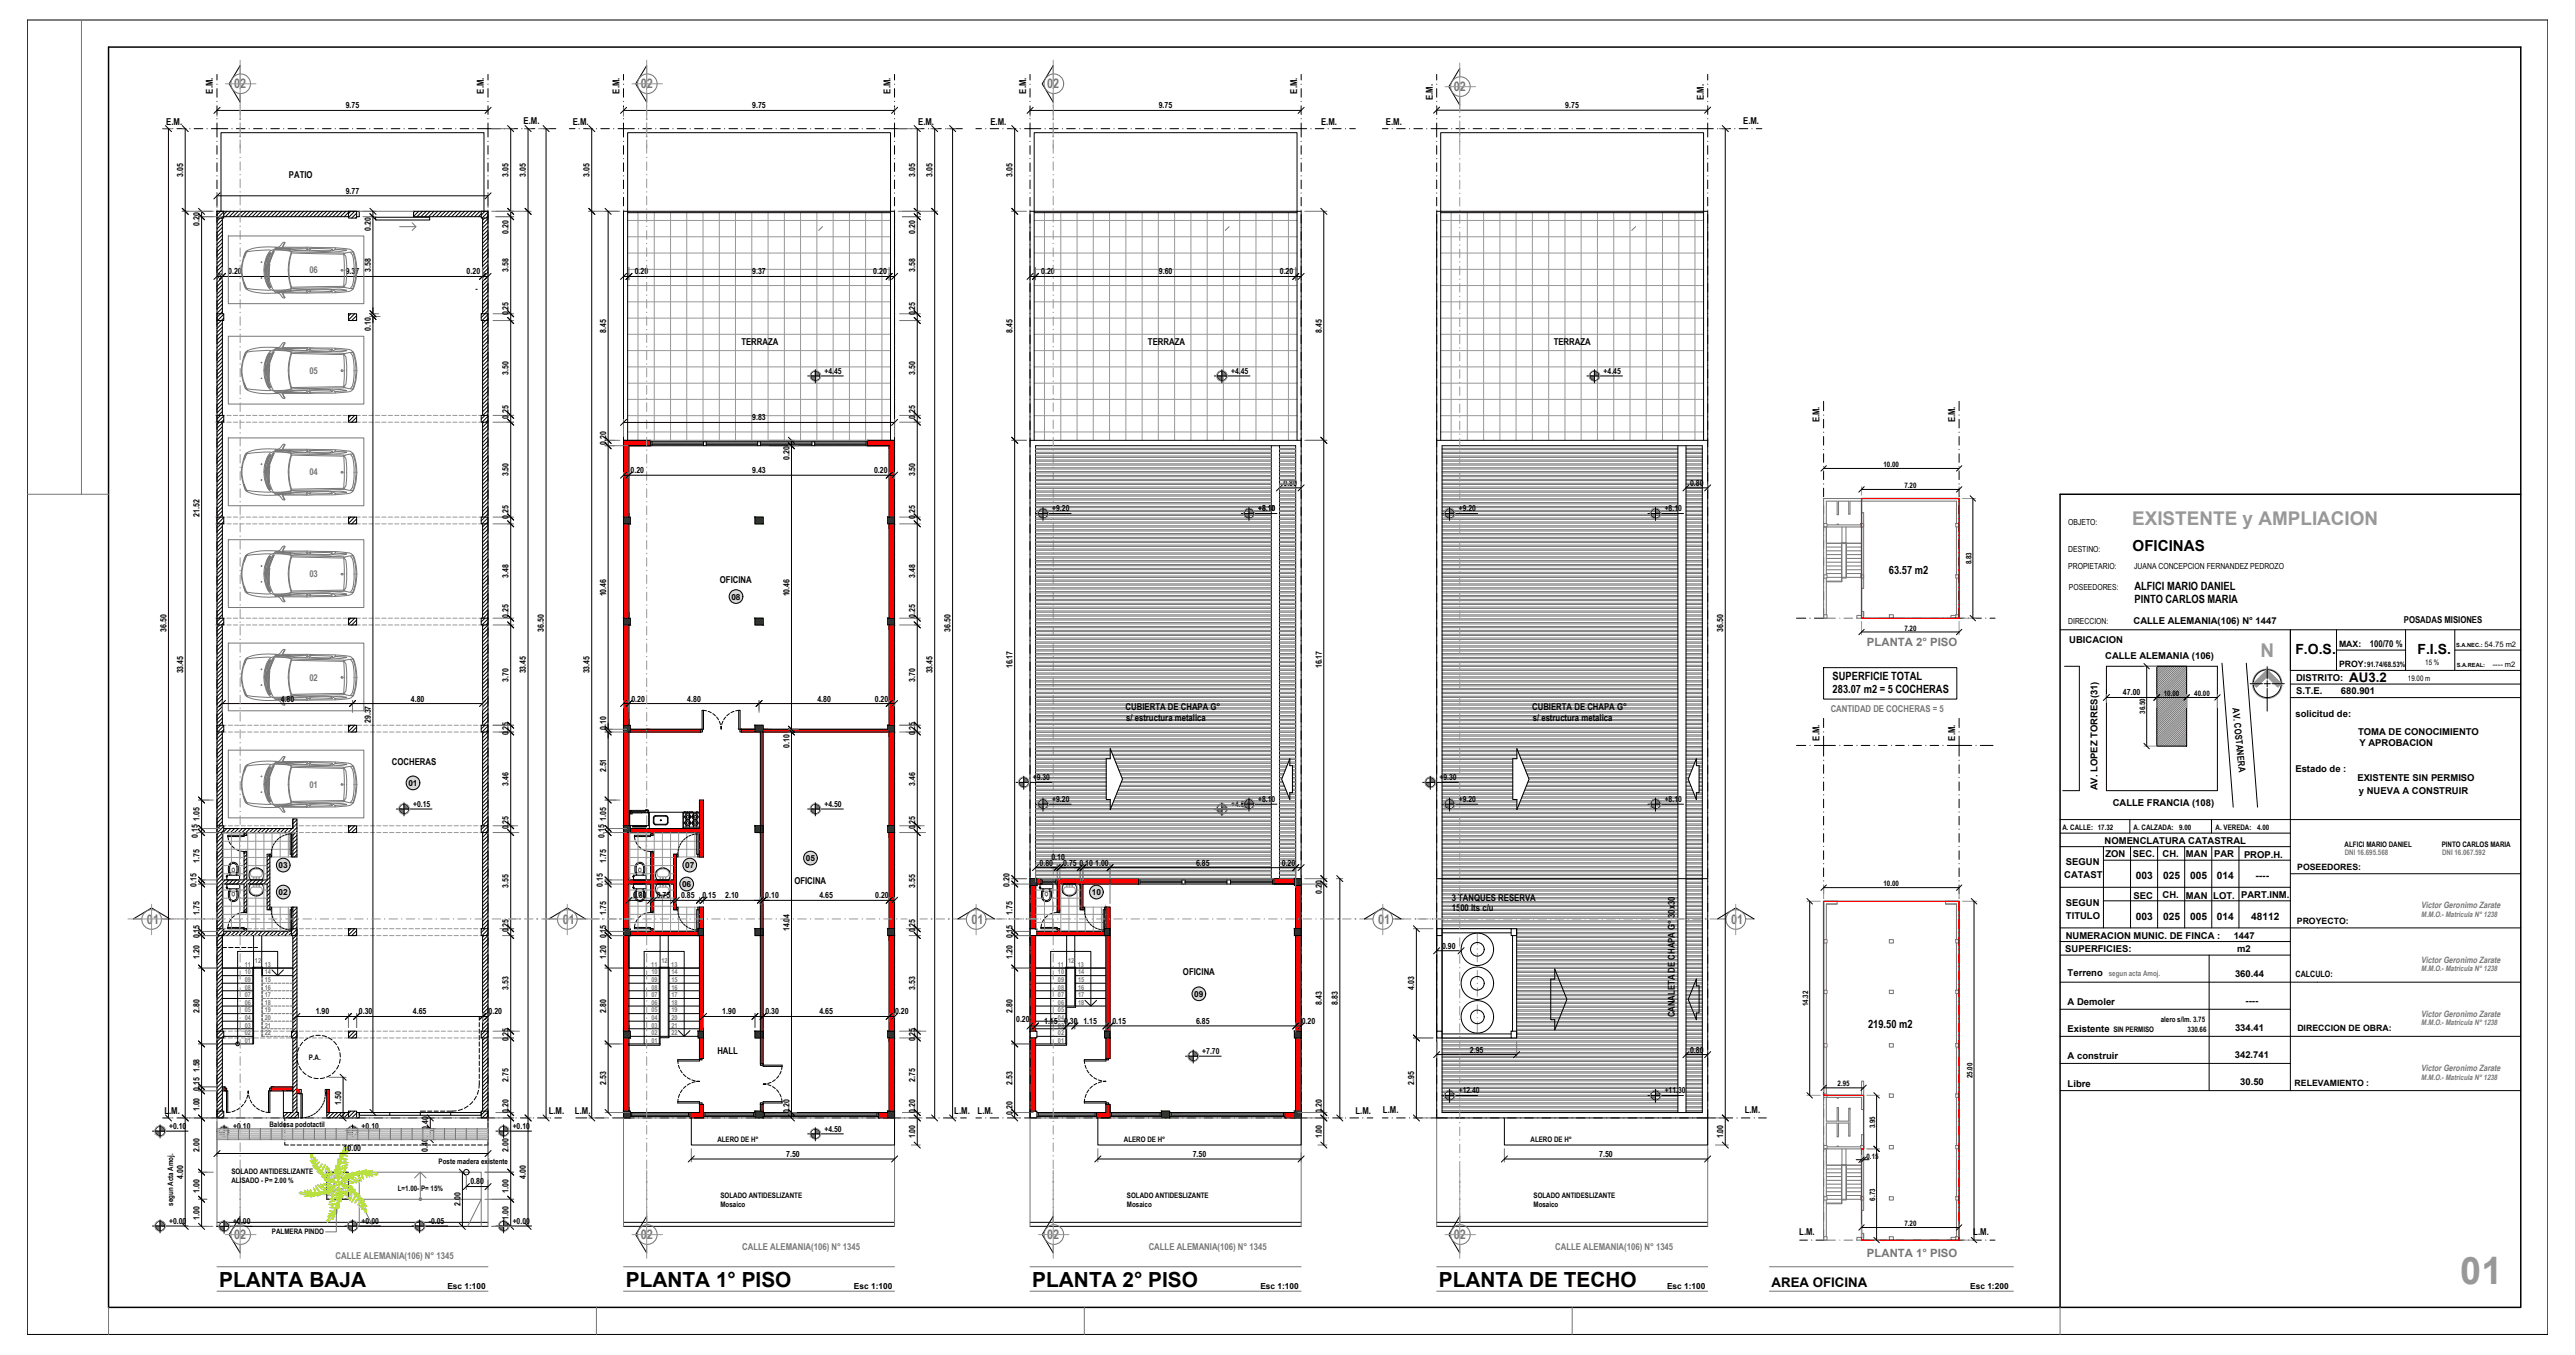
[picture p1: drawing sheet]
<svg xmlns="http://www.w3.org/2000/svg" width="950mm" height="500mm" viewBox="0 0 950 500" stroke-linecap="round" stroke-linejoin="round" font-family="sans-serif">
<defs><g id="words">
<text font-size="14" fill="#989898" x="907.7" y="473.6">01</text>
<g font-size="7.7">
<text x="80.9" y="475">PLANTA BAJA</text>
<text x="230.9" y="475">PLANTA 1° PISO</text>
<text x="380.9" y="475">PLANTA 2° PISO</text>
<text x="530.9" y="475">PLANTA DE TECHO</text>
</g>
<g font-size="7" fill="#989898">
<text x="786.6" y="193.7">EXISTENTE y AMPLIACION</text>
<text x="834.1" y="242.3">N</text>
</g>
<text font-size="5.6" x="786.8" y="203.3">OFICINAS</text>
<g font-size="5.2">
<text x="846.9" y="241.4">F.O.S.</text>
<text x="891.9" y="241.4">F.I.S.</text>
</g>
<g font-size="4.9" fill="#767676">
<text x="86.4" y="32.5">02</text>
<text x="236.4" y="32.5">02</text>
<text x="386.4" y="32.5">02</text>
<text x="536.4" y="33.6">02</text>
<text x="54.2" y="340.9">01</text>
<text x="207.6" y="340.9">01</text>
<text x="358.4" y="340.9">01</text>
<text x="508.4" y="340.9">01</text>
<text x="638.7" y="340.9">01</text>
<text x="86.4" y="457">02</text>
<text x="236.4" y="457">02</text>
<text x="386.4" y="457">02</text>
<text x="536.4" y="457">02</text>
</g>
<g font-size="4.9">
<text x="866.7" y="251.4">AU3.2</text>
<text x="653.6" y="475">AREA OFICINA</text>
</g>
<g font-size="4.2">
<text x="696.9" y="211.7">63.57 m2</text>
<text x="787.5" y="217.5">ALFICI MARIO DANIEL</text>
<text x="787.5" y="222.4">PINTO CARLOS MARIA</text>
<text x="676.1" y="251">SUPERFICIE TOTAL</text>
<text x="676.1" y="255.8">283.07 m2 = 5 COCHERAS</text>
<text x="689.2" y="379.4">219.50 m2</text>
</g>
<g font-size="4.2" fill="#767676">
<text x="688.8" y="238.4">PLANTA 2° PISO</text>
<text x="688.8" y="463.7">PLANTA 1° PISO</text>
</g>
<g font-size="3.8">
<text x="788" y="324.5">003</text>
<text x="798.1" y="324.5">025</text>
<text x="808" y="324.5">005</text>
<text x="817.9" y="324.5">014</text>
<text x="832.1" y="324.5">----</text>
<text x="788" y="339.4">003</text>
<text x="798.1" y="339.4">025</text>
<text x="808" y="339.4">005</text>
<text x="817.9" y="339.4">014</text>
<text x="830.5" y="339.4">48112</text>
</g>
<g font-size="3.5">
<text x="78.6" y="34.5" transform="rotate(-90 78.6 34.5)">E.M.</text>
<text x="178.6" y="34.5" transform="rotate(-90 178.6 34.5)">E.M.</text>
<text x="228.6" y="34.5" transform="rotate(-90 228.6 34.5)">E.M.</text>
<text x="328.5" y="34.5" transform="rotate(-90 328.5 34.5)">E.M.</text>
<text x="378.5" y="34.5" transform="rotate(-90 378.5 34.5)">E.M.</text>
<text x="478.6" y="34.5" transform="rotate(-90 478.6 34.5)">E.M.</text>
<text x="528.6" y="36.9" transform="rotate(-90 528.6 36.9)">E.M.</text>
<text x="628.6" y="36.9" transform="rotate(-90 628.6 36.9)">E.M.</text>
<text x="61.3" y="45.9">E.M.</text>
<text x="193.2" y="45.7">E.M.</text>
<text x="211.3" y="45.9">E.M.</text>
<text x="338.8" y="45.9">E.M.</text>
<text x="365.4" y="45.9">E.M.</text>
<text x="487.4" y="45.9">E.M.</text>
<text x="511.3" y="45.9">E.M.</text>
<text x="643.1" y="45.7">E.M.</text>
<text x="106.6" y="65.6">PATIO</text>
<text x="273.5" y="127.4">TERRAZA</text>
<text x="423.5" y="127.4">TERRAZA</text>
<text x="573.2" y="127.4">TERRAZA</text>
<text x="671.3" y="155.8" transform="rotate(-90 671.3 155.8)">E.M.</text>
<text x="721.3" y="155.8" transform="rotate(-90 721.3 155.8)">E.M.</text>
<text x="265.6" y="215.2">OFICINA</text>
<text x="787.1" y="230.1">CALLE ALEMANIA(106) N° 1447</text>
<text x="886.9" y="229.8">POSADAS MISIONES</text>
<text x="763.4" y="237.3">UBICACION</text>
<text x="874.4" y="238.7">100/70 %</text>
<text x="776.7" y="243">CALLE ALEMANIA (106)</text>
<text x="847.1" y="251.4">DISTRITO:</text>
<text x="847.1" y="256.2">S.T.E.</text>
<text x="863.7" y="256.2">680.901</text>
<text x="415.3" y="262">CUBIERTA DE CHAPA G°</text>
<text x="565.3" y="262">CUBIERTA DE CHAPA G°</text>
<text x="823.7" y="261.3" transform="rotate(84 823.7 261.3)">AV. COSTANERA</text>
<text x="415.5" y="266">s/ estructura metalica</text>
<text x="565.5" y="266">s/ estructura metalica</text>
<text x="846.9" y="264.5">solicitud de:</text>
<text x="671.3" y="273.2" transform="rotate(-90 671.3 273.2)">E.M.</text>
<text x="721.3" y="273.2" transform="rotate(-90 721.3 273.2)">E.M.</text>
<text x="870" y="271.1">TOMA DE CONOCIMIENTO</text>
<text x="870.5" y="275.3">Y APROBACION</text>
<text x="144.6" y="282.3">COCHERAS</text>
<text x="846.9" y="284.9">Estado de :</text>
<text x="773.9" y="291.6" transform="rotate(-90 773.9 291.6)">AV. LOPEZ TORRES(31)</text>
<text x="869.7" y="288.1">EXISTENTE SIN PERMISO</text>
<text x="870.3" y="292.7">y NUEVA A CONSTRUIR</text>
<text x="779.5" y="297.4">CALLE FRANCIA (108)</text>
<text x="776.5" y="311.2">NOMENCLATURA CATASTRAL</text>
<text x="776.8" y="316.3">ZON</text>
<text x="786.9" y="316.3">SEC.</text>
<text x="797.9" y="316.2">CH.</text>
<text x="806.5" y="316.3">MAN</text>
<text x="816.9" y="316.3">PAR</text>
<text x="827.9" y="316.5">PROP.H.</text>
<text x="761.6" y="323.8">CATAST</text>
<text x="762.2" y="319">SEGUN</text>
<text x="293.1" y="326.1">OFICINA</text>
<text x="535.6" y="332.4">3 TANQUES RESERVA</text>
<text x="762.2" y="334.2">SEGUN</text>
<text x="787.1" y="331.7">SEC</text>
<text x="797.9" y="331.4">CH.</text>
<text x="806.5" y="331.5">MAN</text>
<text x="816.6" y="331.5">LOT.</text>
<text x="826.8" y="331.3">PART.INM.</text>
<text x="535.6" y="336.2">1500 lts c/u</text>
<text x="762.2" y="339">TITULO</text>
<text x="762.1" y="346.6">NUMERACION MUNIC. DE FINCA :</text>
<text x="824.1" y="346.5">1447</text>
<text x="762" y="351">SUPERFICIES:</text>
<text x="825.4" y="351.4">m2</text>
<text x="436.5" y="359.8">OFICINA</text>
<text x="762.8" y="360">Terreno</text>
<text x="824.6" y="360.3">360.44</text>
<text x="762.8" y="370.8">A Demoler</text>
<text x="828.5" y="370.3">----</text>
<text x="617.9" y="375.3" transform="rotate(-90 617.9 375.3)">CANALETA DE CHAPA G° 30x30</text>
<text x="762.8" y="380.8">Existente</text>
<text x="824.6" y="380.3">334.41</text>
<text x="264.7" y="388.8">HALL</text>
<text x="762.8" y="390.6">A construir</text>
<text x="824.5" y="390.2">342.741</text>
<text x="762.8" y="400.9">Libre</text>
<text x="826.5" y="400.4">30.50</text>
<text x="60.7" y="411">L.M.</text>
<text x="202.4" y="410.9">L.M.</text>
<text x="212.1" y="411">L.M.</text>
<text x="352.1" y="411">L.M.</text>
<text x="360.7" y="411">L.M.</text>
<text x="500.1" y="411">L.M.</text>
<text x="510.2" y="410.6">L.M.</text>
<text x="643.7" y="410.6">L.M.</text>
<text x="663.8" y="455.7">L.M.</text>
<text x="728" y="455.7">L.M.</text>
</g>
<g font-size="3.5" fill="#767676">
<text x="114.1" y="100.9">06</text>
<text x="114.1" y="137.9">05</text>
<text x="114.1" y="175.4">04</text>
<text x="114.1" y="212.9">03</text>
<text x="114.1" y="251.1">02</text>
<text x="675.4" y="262.5">CANTIDAD DE COCHERAS = 5</text>
<text x="114.1" y="290.5">01</text>
<text x="273.8" y="461">CALLE ALEMANIA(106) N° 1345</text>
<text x="423.8" y="461">CALLE ALEMANIA(106) N° 1345</text>
<text x="573.8" y="461">CALLE ALEMANIA(106) N° 1345</text>
<text x="123.8" y="464.6">CALLE ALEMANIA(106) N° 1345</text>
</g>
<g font-size="3.3" fill="#767676">
<text x="893.3" y="335.1">Victor Geronimo Zarate</text>
<text x="893.3" y="355.1">Victor Geronimo Zarate</text>
<text x="893.3" y="375.1">Victor Geronimo Zarate</text>
<text x="893.3" y="395.1">Victor Geronimo Zarate</text>
</g>
<g font-size="3.2">
<text x="863" y="238.7">MAX:</text>
<text x="863" y="246.1">PROY:</text>
<text x="847.6" y="320.9">POSEEDORES:</text>
<text x="847.4" y="341">PROYECTO:</text>
<text x="847" y="360.4">CALCULO:</text>
<text x="847.6" y="380.3">DIRECCION DE OBRA:</text>
<text x="846.6" y="400.6">RELEVAMIENTO :</text>
</g>
<g font-size="3.1">
<text x="127.6" y="40">9.75</text>
<text x="277.5" y="40">9.75</text>
<text x="427.5" y="40">9.75</text>
<text x="577.5" y="39.9">9.75</text>
<text x="67.6" y="65.2" transform="rotate(-90 67.6 65.2)">3.05</text>
<text x="187.7" y="65.2" transform="rotate(-90 187.7 65.2)">3.05</text>
<text x="194.1" y="65.2" transform="rotate(-90 194.1 65.2)">3.05</text>
<text x="217.6" y="65.2" transform="rotate(-90 217.6 65.2)">3.05</text>
<text x="337.7" y="65.2" transform="rotate(-90 337.7 65.2)">3.05</text>
<text x="344.1" y="65.2" transform="rotate(-90 344.1 65.2)">3.05</text>
<text x="373.6" y="65.2" transform="rotate(-90 373.6 65.2)">3.05</text>
<text x="127.6" y="71.5">9.77</text>
<text x="73.6" y="83.3" transform="rotate(-90 73.6 83.3)">0.20</text>
<text x="136.8" y="85.1" transform="rotate(-90 136.8 85.1)">0.20</text>
<text x="187.7" y="86.3" transform="rotate(-90 187.7 86.3)">0.20</text>
<text x="337.7" y="86.3" transform="rotate(-90 337.7 86.3)">0.20</text>
<text x="84.2" y="101.2">0.20</text>
<text x="127.6" y="101.2">9.37</text>
<text x="136.8" y="100.3" transform="rotate(-90 136.8 100.3)">3.58</text>
<text x="172.2" y="101.2">0.20</text>
<text x="187.7" y="100.3" transform="rotate(-90 187.7 100.3)">3.58</text>
<text x="234.2" y="101.2">0.20</text>
<text x="277.5" y="101.2">9.37</text>
<text x="322.2" y="101.2">0.20</text>
<text x="337.7" y="100.3" transform="rotate(-90 337.7 100.3)">3.58</text>
<text x="384.2" y="101.2">0.20</text>
<text x="427.6" y="101.2">9.60</text>
<text x="472.2" y="101.2">0.20</text>
<text x="187.7" y="116.3" transform="rotate(-90 187.7 116.3)">0.25</text>
<text x="337.7" y="116.3" transform="rotate(-90 337.7 116.3)">0.25</text>
<text x="136.8" y="122.1" transform="rotate(-90 136.8 122.1)">0.10</text>
<text x="223.6" y="122.7" transform="rotate(-90 223.6 122.7)">8.45</text>
<text x="373.6" y="122.7" transform="rotate(-90 373.6 122.7)">8.45</text>
<text x="487.6" y="122.7" transform="rotate(-90 487.6 122.7)">8.45</text>
<text x="304.2" y="137.9">+4.45</text>
<text x="454.2" y="137.9">+4.45</text>
<text x="591.7" y="137.9">+4.45</text>
<text x="187.7" y="138.2" transform="rotate(-90 187.7 138.2)">3.50</text>
<text x="337.7" y="138.2" transform="rotate(-90 337.7 138.2)">3.50</text>
<text x="187.7" y="154.6" transform="rotate(-90 187.7 154.6)">0.25</text>
<text x="277.5" y="155.1">9.83</text>
<text x="337.7" y="154.6" transform="rotate(-90 337.7 154.6)">0.25</text>
<text x="223.6" y="164.2" transform="rotate(-90 223.6 164.2)">0.20</text>
<text x="291.3" y="169.6" transform="rotate(-90 291.3 169.6)">0.20</text>
<text x="187.7" y="175.7" transform="rotate(-90 187.7 175.7)">3.50</text>
<text x="232.6" y="174.6">0.20</text>
<text x="277.5" y="174.6">9.43</text>
<text x="322.5" y="174.6">0.20</text>
<text x="337.7" y="175.7" transform="rotate(-90 337.7 175.7)">3.50</text>
<text x="473.5" y="179.2">0.80</text>
<text x="623.5" y="179.2">0.80</text>
<text x="73.6" y="190.7" transform="rotate(-90 73.6 190.7)">21.52</text>
<text x="187.7" y="191.4" transform="rotate(-90 187.7 191.4)">0.25</text>
<text x="337.7" y="191.4" transform="rotate(-90 337.7 191.4)">0.25</text>
<text x="388.2" y="188.7">+9.20</text>
<text x="464.1" y="188.7">+8.10</text>
<text x="538.2" y="188.7">+9.20</text>
<text x="614.2" y="188.7">+8.10</text>
<text x="763.1" y="193.5">OBJETO:</text>
<text x="763.1" y="203.6">DESTINO:</text>
<text x="187.7" y="213.2" transform="rotate(-90 187.7 213.2)">3.48</text>
<text x="337.7" y="213.2" transform="rotate(-90 337.7 213.2)">3.48</text>
<text x="763.1" y="210.1">PROPIETARIO:</text>
<text x="787.4" y="210.1">JUANA CONCEPCION FERNANDEZ PEDROZO</text>
<text x="223.6" y="220" transform="rotate(-90 223.6 220)">10.46</text>
<text x="269.8" y="221.2">08</text>
<text x="291.3" y="220" transform="rotate(-90 291.3 220)">10.46</text>
<text x="763.3" y="217.5">POSEEDORES:</text>
<text x="61.4" y="233.1" transform="rotate(-90 61.4 233.1)">36.50</text>
<text x="187.7" y="228" transform="rotate(-90 187.7 228)">0.25</text>
<text x="200.7" y="233.1" transform="rotate(-90 200.7 233.1)">36.50</text>
<text x="337.7" y="228" transform="rotate(-90 337.7 228)">0.25</text>
<text x="350.7" y="233.1" transform="rotate(-90 350.7 233.1)">36.50</text>
<text x="635.8" y="233.1" transform="rotate(-90 635.8 233.1)">36.50</text>
<text x="763.1" y="230.3">DIRECCION:</text>
<text x="67.6" y="248.4" transform="rotate(-90 67.6 248.4)">33.45</text>
<text x="187.7" y="251.6" transform="rotate(-90 187.7 251.6)">3.70</text>
<text x="194.1" y="248.4" transform="rotate(-90 194.1 248.4)">33.45</text>
<text x="217.6" y="248.4" transform="rotate(-90 217.6 248.4)">33.45</text>
<text x="337.7" y="251.6" transform="rotate(-90 337.7 251.6)">3.70</text>
<text x="344.1" y="248.4" transform="rotate(-90 344.1 248.4)">33.45</text>
<text x="373.6" y="246.6" transform="rotate(-90 373.6 246.6)">16.17</text>
<text x="487.6" y="246.6" transform="rotate(-90 487.6 246.6)">16.17</text>
<text x="783.3" y="256.6">47.00</text>
<text x="103.6" y="258.8">4.80</text>
<text x="151.6" y="258.8">4.80</text>
<text x="233" y="258.8">0.20</text>
<text x="253.6" y="258.8">4.80</text>
<text x="301.6" y="258.8">4.80</text>
<text x="322.7" y="258.8">0.20</text>
<text x="136.8" y="266.8" transform="rotate(-90 136.8 266.8)">29.37</text>
<text x="223.6" y="269.3" transform="rotate(-90 223.6 269.3)">0.10</text>
<text x="187.7" y="271.3" transform="rotate(-90 187.7 271.3)">0.25</text>
<text x="291.3" y="275.9" transform="rotate(-90 291.3 275.9)">0.10</text>
<text x="337.7" y="271.3" transform="rotate(-90 337.7 271.3)">0.25</text>
<text x="223.6" y="284.9" transform="rotate(-90 223.6 284.9)">2.51</text>
<text x="381" y="287.9">+9.30</text>
<text x="531.1" y="287.9">+9.30</text>
<text x="150.7" y="290">01</text>
<text x="187.7" y="289.9" transform="rotate(-90 187.7 289.9)">3.46</text>
<text x="337.7" y="289.9" transform="rotate(-90 337.7 289.9)">3.46</text>
<text x="152.4" y="297.7">+0.15</text>
<text x="304.2" y="297.7">+4.50</text>
<text x="388.2" y="295.9">+9.20</text>
<text x="454.2" y="297.7">+4.50</text>
<text x="464.1" y="295.9">+8.10</text>
<text x="538.2" y="295.9">+9.20</text>
<text x="614.2" y="295.9">+8.10</text>
<text x="73.6" y="303" transform="rotate(-90 73.6 303)">1.05</text>
<text x="187.7" y="306" transform="rotate(-90 187.7 306)">0.25</text>
<text x="223.6" y="303" transform="rotate(-90 223.6 303)">1.05</text>
<text x="337.7" y="306" transform="rotate(-90 337.7 306)">0.25</text>
<text x="73" y="309.1" transform="rotate(-90 73 309.1)">0.15</text>
<text x="223" y="309.1" transform="rotate(-90 223 309.1)">0.15</text>
<text x="297.3" y="317.7">05</text>
<text x="387.9" y="317.1">0.10</text>
<text x="73.6" y="318.4" transform="rotate(-90 73.6 318.4)">1.75</text>
<text x="102.8" y="320.3">03</text>
<text x="223.6" y="318.4" transform="rotate(-90 223.6 318.4)">1.75</text>
<text x="252.8" y="320.3">07</text>
<text x="383.5" y="319.3">0.80</text>
<text x="392.3" y="319.3">0.75</text>
<text x="398.3" y="319.3">0.10</text>
<text x="404.1" y="319.3">1.00</text>
<text x="441.3" y="319.3">6.85</text>
<text x="472.9" y="319.3">0.20</text>
<text x="72.5" y="327.2" transform="rotate(-90 72.5 327.2)">0.15</text>
<text x="187.7" y="327.4" transform="rotate(-90 187.7 327.4)">3.55</text>
<text x="222.5" y="327.2" transform="rotate(-90 222.5 327.2)">0.15</text>
<text x="251.6" y="327.3">06</text>
<text x="337.7" y="327.4" transform="rotate(-90 337.7 327.4)">3.55</text>
<text x="372.5" y="327.1" transform="rotate(-90 372.5 327.1)">0.20</text>
<text x="487.6" y="329.7" transform="rotate(-90 487.6 329.7)">0.20</text>
<text x="102.8" y="330.3">02</text>
<text x="233.6" y="331.4">0.80</text>
<text x="242.3" y="331.4">0.75</text>
<text x="251.3" y="331.4">0.85</text>
<text x="259.1" y="331.4">0.15</text>
<text x="267.6" y="331.4">2.10</text>
<text x="282.4" y="331.4">0.10</text>
<text x="302.3" y="331.4">4.65</text>
<text x="322.9" y="331.4">0.20</text>
<text x="402.8" y="330.3">10</text>
<text x="73.6" y="337.5" transform="rotate(-90 73.6 337.5)">1.75</text>
<text x="223.6" y="337.5" transform="rotate(-90 223.6 337.5)">1.75</text>
<text x="373.6" y="337.5" transform="rotate(-90 373.6 337.5)">1.75</text>
<text x="73.6" y="346.2" transform="rotate(-90 73.6 346.2)">0.15</text>
<text x="187.7" y="344" transform="rotate(-90 187.7 344)">0.25</text>
<text x="223.6" y="346.2" transform="rotate(-90 223.6 346.2)">0.15</text>
<text x="291.3" y="343.5" transform="rotate(-90 291.3 343.5)">14.04</text>
<text x="337.7" y="344" transform="rotate(-90 337.7 344)">0.25</text>
<text x="373.6" y="346.2" transform="rotate(-90 373.6 346.2)">0.15</text>
<text x="73.6" y="353.7" transform="rotate(-90 73.6 353.7)">1.20</text>
<text x="223.6" y="353.7" transform="rotate(-90 223.6 353.7)">1.20</text>
<text x="373.6" y="353.7" transform="rotate(-90 373.6 353.7)">1.20</text>
<text x="532" y="350">0.90</text>
<text x="187.7" y="365.3" transform="rotate(-90 187.7 365.3)">3.53</text>
<text x="337.7" y="365.3" transform="rotate(-90 337.7 365.3)">3.53</text>
<text x="521.8" y="365.3" transform="rotate(-90 521.8 365.3)">4.03</text>
<text x="440.6" y="367.8">09</text>
<text x="487.6" y="370.8" transform="rotate(-90 487.6 370.8)">8.43</text>
<text x="493.6" y="370.8" transform="rotate(-90 493.6 370.8)">8.83</text>
<text x="73.6" y="373.6" transform="rotate(-90 73.6 373.6)">2.80</text>
<text x="116.5" y="374.2">1.90</text>
<text x="132.4" y="374.2">0.30</text>
<text x="152.3" y="374.2">4.65</text>
<text x="180.3" y="374.2">0.20</text>
<text x="223.6" y="373.6" transform="rotate(-90 223.6 373.6)">2.80</text>
<text x="266.5" y="374.2">1.90</text>
<text x="282.4" y="374.2">0.30</text>
<text x="302.3" y="374.2">4.65</text>
<text x="330.2" y="374.2">0.20</text>
<text x="373.6" y="373.6" transform="rotate(-90 373.6 373.6)">2.80</text>
<text x="374.9" y="377.1">0.20</text>
<text x="385.2" y="377.7">1.15</text>
<text x="392.6" y="377.7">0.30</text>
<text x="399.7" y="377.7">1.15</text>
<text x="410.4" y="377.7">0.15</text>
<text x="441.3" y="377.7">6.85</text>
<text x="480.3" y="377.8">0.20</text>
<text x="187.7" y="384.2" transform="rotate(-90 187.7 384.2)">0.25</text>
<text x="337.7" y="384.2" transform="rotate(-90 337.7 384.2)">0.25</text>
<text x="443.6" y="388.8">+7.70</text>
<text x="542.3" y="388.3">2.95</text>
<text x="623.5" y="388.3">0.80</text>
<text x="73.6" y="395.6" transform="rotate(-90 73.6 395.6)">1.58</text>
<text x="187.7" y="399.2" transform="rotate(-90 187.7 399.2)">2.75</text>
<text x="223.6" y="400.3" transform="rotate(-90 223.6 400.3)">2.53</text>
<text x="337.7" y="399.2" transform="rotate(-90 337.7 399.2)">2.75</text>
<text x="373.6" y="400.3" transform="rotate(-90 373.6 400.3)">2.53</text>
<text x="521.8" y="400.2" transform="rotate(-90 521.8 400.2)">2.95</text>
<text x="73.6" y="402.5" transform="rotate(-90 73.6 402.5)">0.15</text>
<text x="125.8" y="407.5" transform="rotate(-90 125.8 407.5)">1.50</text>
<text x="538.2" y="403.4">+12.40</text>
<text x="614.2" y="403.4">+11.30</text>
<text x="73.6" y="410" transform="rotate(-90 73.6 410)">1.00</text>
<text x="187.7" y="410.6" transform="rotate(-90 187.7 410.6)">0.20</text>
<text x="291.3" y="410.6" transform="rotate(-90 291.3 410.6)">0.20</text>
<text x="337.7" y="410.6" transform="rotate(-90 337.7 410.6)">0.20</text>
<text x="373.6" y="411.4" transform="rotate(-90 373.6 411.4)">0.20</text>
<text x="487.6" y="410.6" transform="rotate(-90 487.6 410.6)">0.20</text>
<text x="62.4" y="416.5">+0.10</text>
<text x="86.1" y="416.6">+0.10</text>
<text x="133.4" y="416.5">+0.10</text>
<text x="158" y="417" transform="rotate(-90 158 417)">0.40</text>
<text x="189.1" y="416.5">+0.10</text>
<text x="304.2" y="417.5">+4.50</text>
<text x="337.7" y="420" transform="rotate(-90 337.7 420)">1.00</text>
<text x="487.6" y="420" transform="rotate(-90 487.6 420)">1.00</text>
<text x="635.8" y="420" transform="rotate(-90 635.8 420)">1.00</text>
<text x="73.6" y="424.9" transform="rotate(-90 73.6 424.9)">2.00</text>
<text x="126.8" y="424.8">10.00</text>
<text x="157.8" y="424.9" transform="rotate(-90 157.8 424.9)">0.40</text>
<text x="187.7" y="424.9" transform="rotate(-90 187.7 424.9)">2.00</text>
<text x="290.1" y="426.8">7.50</text>
<text x="440.1" y="426.8">7.50</text>
<text x="590" y="426.8">7.50</text>
<text x="67.6" y="434.9" transform="rotate(-90 67.6 434.9)">4.00</text>
<text x="173.6" y="437">0.80</text>
<text x="194.1" y="434.9" transform="rotate(-90 194.1 434.9)">4.00</text>
<text x="73.6" y="440" transform="rotate(-90 73.6 440)">1.00</text>
<text x="187.7" y="440" transform="rotate(-90 187.7 440)">1.00</text>
<text x="73.6" y="450" transform="rotate(-90 73.6 450)">1.00</text>
<text x="169.8" y="444.9" transform="rotate(-90 169.8 444.9)">2.00</text>
<text x="187.7" y="450" transform="rotate(-90 187.7 450)">1.00</text>
<text x="62.4" y="451.5">+0.00</text>
<text x="86.1" y="451.7">+0.00</text>
<text x="133.4" y="451.5">+0.00</text>
<text x="158.2" y="451.5">-0.05</text>
<text x="189.1" y="451.5">+0.00</text>
<text x="165.1" y="475.4">Esc 1:100</text>
<text x="315" y="475.4">Esc 1:100</text>
<text x="465" y="475.4">Esc 1:100</text>
<text x="615.1" y="475.4">Esc 1:100</text>
<text x="726.9" y="475.4">Esc 1:200</text>
</g>
<g font-size="2.8">
<text x="694.9" y="172.3">10.00</text>
<text x="702.6" y="180">7.20</text>
<text x="727.3" y="208.2" transform="rotate(-90 727.3 208.2)">8.83</text>
<text x="702.6" y="232.6">7.20</text>
<text x="916.7" y="238.6">54.75 m2</text>
<text x="873.3" y="246">91.74/68.53%</text>
<text x="894.8" y="245.2">15 %</text>
<text x="888.4" y="251.3">19.00 m</text>
<text x="919.7" y="246.1">---- m2</text>
<text x="798.3" y="256.8">10.00</text>
<text x="809.6" y="256.8">40.00</text>
<text x="791.5" y="263.4" transform="rotate(-90 791.5 263.4)">36.50</text>
<text x="760.9" y="306.1">A. CALLE: 17.32</text>
<text x="787.2" y="306.4">A. CALZADA:</text>
<text x="804" y="306.3">9.00</text>
<text x="817.5" y="306.4">A. VEREDA:</text>
<text x="832.8" y="306.3">4.00</text>
<text x="865" y="312.6">ALFICI MARIO DANIEL</text>
<text x="900.9" y="312.6">PINTO CARLOS MARIA</text>
<text x="694.9" y="326.9">10.00</text>
<text x="667.1" y="371.2" transform="rotate(-90 667.1 371.2)">14.32</text>
<text x="797.2" y="377">alero s/lm. 3.75</text>
<text x="779.7" y="380.9">SIN PERMISO</text>
<text x="807.1" y="380.6">330.66</text>
<text x="113.9" y="391">P.A.</text>
<text x="678" y="400.8">2.95</text>
<text x="727.8" y="397.8" transform="rotate(-90 727.8 397.8)">25.00</text>
<text x="99.4" y="415.7">Baldosa podotactil</text>
<text x="691.8" y="416.2" transform="rotate(-90 691.8 416.2)">3.95</text>
<text x="264.7" y="421.3">ALERO DE H°</text>
<text x="414.7" y="421.3">ALERO DE H°</text>
<text x="564.7" y="421.3">ALERO DE H°</text>
<text x="161.8" y="429.5">Poste madera existente</text>
<text x="688.6" y="427.5">0.15</text>
<text x="85.4" y="433.2">SOLADO ANTIDESLIZANTE</text>
<text x="85.4" y="436.4">ALISADO - P= 2.00 %</text>
<text x="146.8" y="439.6">L=1.00- P= 15%</text>
<text x="265.8" y="441.9">SOLADO ANTIDESLIZANTE</text>
<text x="415.8" y="441.9">SOLADO ANTIDESLIZANTE</text>
<text x="565.8" y="441.9">SOLADO ANTIDESLIZANTE</text>
<text x="691.8" y="442.9" transform="rotate(-90 691.8 442.9)">6.73</text>
<text x="63.9" y="444.9" transform="rotate(-90 63.9 444.9)">segun Acta Amoj.</text>
<text x="265.8" y="445.1">Mosaico</text>
<text x="415.8" y="445.1">Mosaico</text>
<text x="565.8" y="445.1">Mosaico</text>
<text x="100.3" y="455.1">PALMERA PINDO</text>
<text x="702.6" y="452.3">7.20</text>
</g>
<g font-size="2.8" fill="#767676">
<text x="865.1" y="315.4">DNI 16.695.568</text>
<text x="901" y="315.4">DNI 16.067.592</text>
<text x="893.3" y="338.3">M.M.O.- Matricula N° 1238</text>
<text x="778" y="359.9">segun acta Amoj.</text>
<text x="893.3" y="358.3">M.M.O.- Matricula N° 1238</text>
<text x="893.3" y="378.3">M.M.O.- Matricula N° 1238</text>
<text x="893.3" y="398.3">M.M.O.- Matricula N° 1238</text>
</g>
<g font-size="2.5" fill="#767676">
<text x="90.3" y="356.7">11</text>
<text x="90.3" y="359.5">10</text>
<text x="94.1" y="355.3">12</text>
<text x="97.7" y="356.7">13</text>
<text x="97.7" y="359.5">14</text>
<text x="240.3" y="356.7">11</text>
<text x="240.3" y="359.5">10</text>
<text x="244.1" y="355.3">12</text>
<text x="247.6" y="356.7">13</text>
<text x="247.7" y="359.5">14</text>
<text x="390.3" y="356.7">11</text>
<text x="390.3" y="359.5">10</text>
<text x="394" y="355.3">12</text>
<text x="397.7" y="356.7">13</text>
<text x="397.7" y="359.5">14</text>
<text x="90.3" y="365.1">08</text>
<text x="90.3" y="362.3">09</text>
<text x="97.7" y="365.1">16</text>
<text x="97.7" y="362.3">15</text>
<text x="240.3" y="365.1">08</text>
<text x="240.3" y="362.3">09</text>
<text x="247.7" y="365.1">16</text>
<text x="247.7" y="362.3">15</text>
<text x="390.3" y="365.1">08</text>
<text x="390.3" y="362.3">09</text>
<text x="397.7" y="365.1">16</text>
<text x="397.7" y="362.3">15</text>
<text x="90.3" y="370.7">06</text>
<text x="90.3" y="367.9">07</text>
<text x="97.7" y="370.7">18</text>
<text x="97.7" y="367.9">17</text>
<text x="240.3" y="370.7">06</text>
<text x="240.3" y="367.9">07</text>
<text x="247.7" y="370.7">18</text>
<text x="247.7" y="367.9">17</text>
<text x="390.3" y="370.7">06</text>
<text x="390.3" y="367.9">07</text>
<text x="397.7" y="370.7">18</text>
<text x="397.7" y="367.9">17</text>
<text x="90.3" y="376.3">04</text>
<text x="90.3" y="373.5">05</text>
<text x="97.7" y="376.3">20</text>
<text x="97.7" y="373.5">19</text>
<text x="240.3" y="376.3">04</text>
<text x="240.3" y="373.5">05</text>
<text x="247.7" y="376.3">20</text>
<text x="247.7" y="373.5">19</text>
<text x="390.3" y="376.3">04</text>
<text x="390.3" y="373.5">05</text>
<text x="90.3" y="381.9">02</text>
<text x="90.3" y="379.1">03</text>
<text x="97.7" y="381.9">22</text>
<text x="97.7" y="379.1">21</text>
<text x="240.3" y="381.9">02</text>
<text x="240.3" y="379.1">03</text>
<text x="247.7" y="381.9">22</text>
<text x="247.7" y="379.1">21</text>
<text x="390.3" y="381.9">02</text>
<text x="390.3" y="379.1">03</text>
<text x="90.3" y="384.7">01</text>
<text x="240.3" y="384.7">01</text>
<text x="390.3" y="384.7">01</text>
</g>
<g font-size="2.1">
<text x="906.2" y="238.5">S.A.NEC.:</text>
<text x="906.4" y="246.2">S.A.REAL:</text>
</g>
</g></defs>
<!-- layer: solido-rojo -->
<g fill="#f00" stroke="#f00" stroke-width=".37">
<path d="M390.1 324.2l29.9 2v-2zM390.1 324.2l29.9 2h-29.9z"/>
<path d="M382.6 324.2l1.4 2v-2zM382.6 324.2l1.4 2h-1.4z"/>
<path d="M398.5 326.2l1 9.4v-9.4zM398.5 326.2l1 9.4h-1z"/>
<path d="M390.1 326.2l.9 9.9v-9.9zM390.1 326.2l.9 9.9h-.9z"/>
<path d="M408.1 334.7l1.4 4.3v-4.3zM408.1 334.7l1.4 4.3h-1.4z"/>
<path d="M380 326.7l2.1 12.3v-12.3zM380 326.7l2.1 12.3h-2.1z"/>
<path d="M408.1 339l1.4 3.6v-3.6zM408.1 339l1.4 3.6h-1.4z"/>
<path d="M380 339l2.1 3.6v-3.6zM380 339l2.1 3.6h-2.1z"/>
<path d="M478 326.7l2.1 15.9v-15.9zM478 326.7l2.1 15.9h-2.1z"/>
<path d="M258.1 295.2l1.4 10.5v-10.5zM258.1 295.2l1.4 10.5h-1.4z"/>
<path d="M232.5 305.7l27 1.4v-1.4zM232.5 305.7l27 1.4h-27z"/>
<path d="M240 307.1l1 .6v-.6zM240 307.1l1 .6h-1z"/>
<path d="M258.1 307.1l1.4 9.1v-9.1zM258.1 307.1l1.4 9.1h-1.4z"/>
<path d="M248.5 315.1l1.1 9.5v-9.5zM248.5 315.1l1.1 9.5h-1.1z"/>
<path d="M240 314.6l1 10v-10zM240 314.6l1 10h-1z"/>
<path d="M230 307.1l2 17.5v-17.5zM230 307.1l2 17.5h-2z"/>
<path d="M230 324.6l19.6 1.6v-1.6zM230 324.6l19.6 1.6h-19.6z"/>
<path d="M248.5 326.2l1.1 9.4v-9.4zM248.5 326.2l1.1 9.4h-1.1z"/>
<path d="M240 326.2l1 9.9v-9.9zM240 326.2l1 9.9h-1z"/>
<path d="M258.1 334.7l1.4 7.9v-7.9zM258.1 334.7l1.4 7.9h-1.4z"/>
<path d="M230 326.2l2 16.4v-16.4zM230 326.2l2 16.4h-2z"/>
<path d="M240 343.1l1 .5v-.5zM240 343.1l1 .5h-1z"/>
<path d="M232.5 343.6l25.1 1.6v-1.6zM232.5 343.6l25.1 1.6h-25.1z"/>
<path d="M258.1 345.2l1.4 35.2v-35.2zM258.1 345.2l1.4 35.2h-1.4z"/>
<path d="M230 345.2l2 35.2v-35.2zM230 345.2l2 35.2h-2z"/>
<path d="M258.1 382.9l1.4 7.6v-7.6zM258.1 382.9l1.4 7.6h-1.4z"/>
<path d="M230 382.9l2 27v-27zM230 382.9l2 27h-2z"/>
<path d="M258.1 407.4l1.4 3v-3zM258.1 407.4l1.4 3h-1.4z"/>
<path d="M254.6 410.4l4.9 2v-2zM254.6 410.4l4.9 2h-4.9z"/>
<path d="M100 401l8 1.4v-1.4zM100 401l8 1.4h-8z"/>
<path d="M82 401l1.1 1.4v-1.4zM82 401l1.1 1.4h-1.1z"/>
<path d="M109.6 401.9l.9 1.6v-1.6zM109.6 401.9l.9 1.6h-.9z"/>
<path d="M120.6 401.9l.9 8.5v-8.5zM120.6 401.9l.9 8.5h-.9z"/>
<path d="M328 382.9l2 27v-27zM328 382.9l2 27h-2z"/>
<path d="M324.1 410.4l3.4 2v-2zM324.1 410.4l3.4 2h-3.4z"/>
<path d="M280.5 407.4l1.1 2.5v-2.5zM280.5 407.4l1.1 2.5h-1.1z"/>
<path d="M230 162.4l10 2v-2zM230 162.4l10 2h-10z"/>
<path d="M230 164.4l2 26.4v-26.4zM230 164.4l2 26.4h-2z"/>
<path d="M230 193.3l2 34.8v-34.8zM230 193.3l2 34.8h-2z"/>
<path d="M230 230.6l2 37v-37zM230 230.6l2 37h-2z"/>
<path d="M230 270.1l2 34.5v-34.5zM230 270.1l2 34.5h-2z"/>
<path d="M328 345.2l2 35.2v-35.2zM328 345.2l2 35.2h-2z"/>
<path d="M328 307.1l2 35.5v-35.5zM328 307.1l2 35.5h-2z"/>
<path d="M328 270.1l2 34.5v-34.5zM328 270.1l2 34.5h-2z"/>
<path d="M328 230.6l2 37v-37zM328 230.6l2 37h-2z"/>
<path d="M320 162.4l10 2v-2zM320 162.4l10 2h-10z"/>
<path d="M328 164.4l2 26.4v-26.4zM328 164.4l2 26.4h-2z"/>
<path d="M328 193.3l2 34.8v-34.8zM328 193.3l2 34.8h-2z"/>
<path d="M280.5 345.2l1.1 35.2v-35.2zM280.5 345.2l1.1 35.2h-1.1z"/>
<path d="M280.5 382.9l1.1 9.5v-9.5zM280.5 382.9l1.1 9.5h-1.1z"/>
<path d="M280.5 270.1l1.1 34.5v-34.5zM280.5 270.1l1.1 34.5h-1.1z"/>
<path d="M280.5 307.1l1.1 31.9v-31.9zM280.5 307.1l1.1 31.9h-1.1z"/>
<path d="M280.5 339l1.1 3.6v-3.6zM280.5 339l1.1 3.6h-1.1z"/>
<path d="M281.6 269l45.9 1.1v-1.1zM281.6 269l45.9 1.1h-45.9z"/>
<path d="M273.6 269l5 1.1v-1.1zM273.6 269l5 1.1h-5z"/>
<path d="M238.6 269l19.9 1.1v-1.1zM238.6 269l19.9 1.1h-19.9z"/>
<path d="M232.5 269l6.1 1.1v-1.1zM232.5 269l6.1 1.1h-6.1z"/>
<path d="M390.1 343.1l.9 .5v-.5zM390.1 343.1l.9 .5h-.9z"/>
<path d="M382.6 343.6l24.9 1.6v-1.6zM382.6 343.6l24.9 1.6h-24.9z"/>
<path d="M408.1 345.2l1.4 35.2v-35.2zM408.1 345.2l1.4 35.2h-1.4z"/>
<path d="M380 345.2l2.1 35.2v-35.2zM380 345.2l2.1 35.2h-2.1z"/>
<path d="M408.1 382.9l1.4 7.6v-7.6zM408.1 382.9l1.4 7.6h-1.4z"/>
<path d="M380 382.9l2.1 27v-27zM380 382.9l2.1 27h-2.1z"/>
<path d="M408.1 407.4l1.4 3v-3zM408.1 407.4l1.4 3h-1.4z"/>
<path d="M404.5 410.4l5 2v-2zM404.5 410.4l5 2h-5z"/>
<path d="M478 382.9l2.1 27v-27zM478 382.9l2.1 27h-2.1z"/>
<path d="M474 410.4l3.6 2v-2zM474 410.4l3.6 2h-3.6z"/>
<path d="M478 345.2l2.1 35.2v-35.2zM478 345.2l2.1 35.2h-2.1z"/>
<path d="M470 324.2l7.6 2v-2zM470 324.2l7.6 2h-7.6z"/>
</g>
<!-- layer: muros -->
<g fill="none" stroke="#767676" stroke-width=".38">
<path d="M672.8 194.4h14v17.7M673.8 193.1v-8.2h4v5h.5v-5h3.8v4.8h.4v-4.8h39.3v8.2M673.8 194.4v17.7M674.1 193.6h3.7v-.2h.5v.2h8.3M686.8 193.1v-3.9h.8v27.9h-.8v-3.8M721.8 194.4v17.7M673.8 213.3v13.5M721.8 213.3v13.5M687.6 225.6v2.5h-2.5v-1.1h1.7v-1.4h.8v1.4M721.6 227h-1.8v1.1h3v-44.2h-50v44.2M673.8 333.5h4v-1h-5v125M673.8 333.5v13.1"/>
<path d="M673.8 333.5h4M717.8 333.5h4M721.8 333.5h-4v-1h5v125M721.8 333.5v13.1M673.8 347.9v17.4M721.8 347.9v17.4M673.8 366.5v18.5M721.8 366.5v18.5M673.8 386.3v17.3M721.8 386.3v17.3M674.1 404.1h12.7v-5.3h.8v10.5h-.8v-4.5h-8.5v.3h-.5v-.3M677.8 404.8h-4v8.8h4v-5h.5v5h3.8v-4.7h.4v10.2h-.4v-4.8h-3.8v5.1h-.5v-5.1h-4v8.3"/>
<path d="M677.8 404.8v.3M721.8 404.8v17.8M672.8 423.9h14v17.6M673.8 423.9v17.6M674.1 423.1h3.7v-.3h.5v.3h8.3M686.8 422.6v-4h.8v27.9h-.8v-3.8M721.8 423.9v17.6M673.8 442.7v13.5M687.6 455v2.5h-2.5v-1h1.7v-1.5h.8v1.5M721.6 456.5h-1.8v1h1.8M721.8 442.7v13.5"/>
</g>
<!-- layer: autos -->
<g fill="none" stroke="#767676" stroke-width=".37">
<path d="M84.2 87.1h50v24.9h-50zM89 99.6l.8 4.8 .8 2a15.1 15.1 0 0 0 9.6 1.8l2.5-.1M89.2 99.6l.8 4.8M90 94.9l-.8 4.8M90.8 93l.6-.5-1.3 2.6zM96.4 96.7l.2 .1zM97.4 99.7a9.7 9.7 0 0 1 2.5-7.2l.6-.3a14 14 0 0 1 6.4 .2l.6 .3 .1 .7-.6 2.1-.4 4.2M97.4 99.6a9.7 9.7 0 0 0 2.5 7.2l.6 .3a13.6 13.6 0 0 0 6.3-.2l.6-.2 .2-.4-.6-2.4-.4-4.3M97.6 99.7a11.2 11.2 0 0 1 1.8-6.5l.1 .2a12.1 12.1 0 0 0-1.6 5.8l-.1 .5M97.6 99.6l.3 2.9 1 2.7M97.8 99.6l.5 3.3 .6 1.8M98.2 99.9v.1"/>
<path d="M98.5 99.5v.2M98.5 98.7l.3-2.3 1.1-3.3a12.4 12.4 0 0 0-1.7 6.4M98.5 99.6v.7M98.6 98.7l-.5 1.6 .3-.1M98.6 98.2l1.2-2.8-.1 .3a8.7 8.7 0 0 0-1.2 4.6v.4l-.5-.2 .7-2.3M98.8 99.6l.1 1.6M99 97.4l-.2 2.3M99.1 96.7l1.8-4.4 4.3 .1 2 .4 .2 .5-.8 3-.3 3.4M99.5 97.5l-.2 6.1M99.8 95.4l1.3-2.7-1.3 3.1-.8 2.8 .6-2.8M100 92.4l-2.2-.1-6.7 .6M101.1 92.8l-2.1 5.7"/>
<path d="M101.6 91.2v.3h.4M102.2 91.5l1.9 .1 1-2.1-.6-.1a5.3 5.3 0 0 1-3.3 2.6l-.1 .1M102.7 91.2a21.1 21.1 0 0 0-11.9 1.5l-1 2.2-.8 4.8M104.1 91.3l-1.1 .3M104.2 91.5l8.5 .1 .8 .6-4.6-.1-4.7-.5M104.4 91.2l19.8 .3 5 .5 .9 1-3.3 .4-19.3-.6M105.1 89.5l-1 2M106.3 99.6l.3 3.3 .8 3.4-.2 .3-2.7 .4-3.7-.1-1.4-3.6M107.6 93.4l18.3 .4 .9-.1v-.3M113.2 91.2v.4l.8 .5 .2 .5M114.3 91.6l8.3 .3-.2 .3a19.3 19.3 0 0 1-7.6 .1l-.5-.6M123.6 91.4l.2 .5a6.6 6.6 0 0 1-5 .9l-9.9-.4-7-.9"/>
<path d="M123.7 92l4.2 .3-2.3 .4-3-.1M126.8 93.8l.2 6M127 99.6l-.3 6M127.4 93.4a.94 .94 0 0 0 .2 1.4l.3 5M127.9 99.6l-.3 5.1a.91 .91 0 0 0-.3 1.4M129.4 93a5.1 5.1 0 0 1 1.1 3.3l.1 3.5M130.6 99.6l-.3 4.4-.3 1.3-.6 1.1M131.3 99.8l-.2-3.6-1.1-3.5a9.2 9.2 0 0 1 1.6 6.2l.1 .9M131.3 99.6l-.2 3.7-1.1 3.4M131.7 99.7a16 16 0 0 1-1.5 7h-.2M90.1 104.2l1.3 2.6a3.3 3.3 0 0 1-1.3-2.6zM91.1 106.4l6.6 .6 2.2-.1"/>
<path d="M96.4 102.6l.2-.1-.2 .1M98 100.3v.3M98.3 100.6l.6 3.4M98.5 100.7l.3 2.2M99 105.6l.1 .2M99 103.3l.9 2.9-.8-1.6M99 103.9l.1 1.7 .2-.2M99 105l.1 .2M99 101.9l.1 .3M99.1 105.5v.1M99.1 100.4l.1-2.2 .3-.8-.3 4.6 .1 1.6-.3-2.8M99.1 100.4v.3a8.9 8.9 0 0 0 .3 4.8l.1 .3h-.5l-.2-3.1z"/>
<path d="M99.4 105.8v.3l-.2-.3M101.1 107.2l.2 .3a4 4 0 0 1 2.9 2.2l.9 .2-1-2.2-1.9 .2M101.9 107.8l7-.9 11.3-.3 2.5 .3 1 .6-.1 .5M101.9 107.8l-.4 .3M103 107.8l1.1 .2M104.1 107.8l1 2.1M104.2 107.8l4.7-.6h4.6l-.8 .6h-8.5M107.5 106.5l19.3-.5 3.3 .5-.9 .9-5 .6-19.9 .1M107.6 106l18.3-.4h.8l.1 .4M114.2 106.8l-.3 .6-.7 .4v.3M114.6 107.1h.1a18 18 0 0 1 7.7 .1l.2 .3-8.3 .2zM122.6 106.9l3-.2 2.3 .4-4.2 .4"/>
<path d="M84.2 124.1h50v25h-50zM89 136.6l.8 4.8 .8 2a15.9 15.9 0 0 0 9.6 1.8l2.5-.1M89.2 136.6l.8 4.8M90 131.9l-.8 4.8M91.4 129.5l-1.3 2.6 .3-1.4zM96.4 133.7h.2l-.1 .2zM96.4 139.5l.2 .2zM97.4 136.6a9.7 9.7 0 0 0 2.5 7.2l.6 .3a14.1 14.1 0 0 0 6.3-.2l.6-.3a3 3 0 0 0-.4-2.7 22.3 22.3 0 0 1 .6-10.8l-.2-.5-1.2-.3a10 10 0 0 0-6.3 .2 9.7 9.7 0 0 0-2.5 7.2M97.8 136.7a13.4 13.4 0 0 1 1.6-6.1v-.4a12.9 12.9 0 0 0-.5 12M97.8 136.6l.5 3.3 .6 1.8M98 137.3v.3M98.2 137h.1"/>
<path d="M98.3 137.6l.6 3.4M98.5 135.7l.3-2.3 1.1-3.3a12.4 12.4 0 0 0-1.7 6.4M98.5 137.7l.3 2.3M98.5 136.7v.6M98.6 135.7l-.5 1.6h.3M98.6 135.3l1.2-2.9-.1 .3a8.9 8.9 0 0 0-1.2 4.6v.4l-.5-.2 .7-2.2M99 134.4l-.1 3.8M99 138.9l.1 .3M99.1 137.4l.1-2.2 .3-.7-.3 4.5 .1 1.6-.3-2.8M99.1 137.4v.3a9.2 9.2 0 0 0 .3 4.8l.1 .3-.5 .1-.2-3.2zM99.1 133.7l1.4-3.7 .5-.7 5.4 .3 .9 .3 .1 .4a22.7 22.7 0 0 0-.1 13.2l-2.8 .5h-3.5l-1.6-3.7M99.5 134.5l-.2 6.1"/>
<path d="M99.8 132.4l.8-2 .5-.6-1.3 3.1-.8 2.7 .6-2.8M100 129.5l-2.2-.2-6.7 .6M101.1 129.8l-2.1 5.7M101.6 128.2l.4 .4M102.2 128.5l1.9 .1 1-2.1-.3-.1a1.36 1.36 0 0 0-1.2 1.2l-2.5 1.5M102.7 128.2a21.1 21.1 0 0 0-11.9 1.5l-1 2.2-.8 4.8M104.1 128.3l-1.1 .3M104.2 128.6h8.2l1.1 .6h-4.6zM104.4 128.2l18.3 .2a15 15 0 0 1 7.1 1l.3 .6-3.1 .4-19.5-.5M105.1 126.5l-1 2M107.6 130.4l17.1 .4h2.1v-.4M113.2 128.2v.4l.7 .4 .3 .6"/>
<path d="M114.3 128.7l8.4 .2-.5 .4-.8 .2-5.4-.1-1.2-.1zM123.6 128.5l.2 .4a6.1 6.1 0 0 1-5 .9l-9.9-.4-7-.9M123.7 129l4.2 .3-2.3 .4-3-.1M126.8 130.8l.2 6M127 136.7l-.3 6M127.4 130.4a.94 .94 0 0 0 .2 1.4l.3 5M127.9 136.7l-.3 5a.91 .91 0 0 0-.3 1.4M129.4 130l.9 2.4 .3 4.4M130.6 136.7l-.3 4.3-.3 1.3-.6 1.1M131.3 136.8l-.2-3.6-1.1-3.5a9.2 9.2 0 0 1 1.6 6.2l.1 .9M131.3 136.7l-.2 3.6-1.1 3.4M131.7 136.7a15.7 15.7 0 0 1-1.5 7l-.2 .1"/>
<path d="M90.1 141.2l1.3 2.6a3.5 3.5 0 0 1-1.3-2.6zM91.1 143.4l6.6 .7 2.2-.2M99 142.6l.1 .3M99 140.3l.9 2.9-.8-1.6M99 140.9l.1 1.7M99 142.1l.1 .1M99.2 142.8l.2 .3v-.3M99.3 142.4l-.2 .2M101.1 144.2l.2 .3a3.9 3.9 0 0 1 2.9 2.3l.9 .1-1-2.1-1.9 .1M103 144.8l1.1 .2M104.1 144.8l1 2.1M104.2 144.8l4.7-.6h4.6l-.8 .6z"/>
<path d="M107.5 143.5l19.3-.5 3.3 .5-.6 .8-.7 .2-4.6 .5-19.9 .1M107.6 143l19.1-.4 .1 .4M114.2 143.8l-.5 .8-.5 .2v.4M114.6 144.2l.1-.1a20.5 20.5 0 0 1 7.7 .1l.2 .3-8.4 .2zM122.6 143.9l3-.2 2.3 .5-4.2 .3M123.6 145l.1-.5a6.4 6.4 0 0 0-4.9-.8l-11.3 .4-5.3 .5-.6 .2-.1 .4M84.2 161.6h50v25h-50zM90 169.4v.6a12.9 12.9 0 0 0 0 8.9M90.1 178.7l1.3 2.6a3.5 3.5 0 0 1-1.3-2.6zM91.4 167l-1.2 2.6a3.1 3.1 0 0 1 1.2-2.6zM96.4 171.1l.1 .3zM96.4 176.9l.2 .3z"/>
<path d="M98 174.8v.3M98.2 174.5h.1M98.3 175.1l.6 3.4M98.5 174v.2M98.5 173.2l.3-2.3 1.1-3.2a12.4 12.4 0 0 0-1.7 6.3M98.5 175.2l.3 2.3M98.5 174.1v.7M98.6 173.2l-.5 1.6 .3-.1M98.7 172.7l-.7 2.3h.5a9.3 9.3 0 0 1 1.1-4.6l.2-.5-1.2 2.9M98.8 174.1l.1 1.6M98.9 179.3l-.6-1.9-.5-3.2a13.7 13.7 0 0 1 1.6-6.1v-.4a12.8 12.8 0 0 0-.5 12M99 177.9l.9 2.8-.8-1.6"/>
<path d="M99 178.4l.1 1.7M99 171.9l-.2 2.3M99 179.6l.1 .1M99 176.4l.1 .4M99.1 174.9l.1-2.2 .3-.7-.3 4.5 .1 1.7-.3-2.9M99.1 174.9v.3a9.2 9.2 0 0 0 .3 4.8l.1 .3h-.5l-.1-4.5zM99.1 171.2l1.4-3.7 .5-.7 4.2 .1 2 .4 .2 .5-.8 3-.3 3.4M99.3 179.9l-.2 .2M99.5 172l-.2 6.1M99.8 169.9l.8-2 .5-.6-1.3 3-.8 2.8 .6-2.8M100 166.9l-2.2-.1-6.7 .6M101.1 167.3l-2.1 5.7"/>
<path d="M101.6 165.7l.4 .4M102.2 166l1.9 .1 1-2.1-.6-.1a5.3 5.3 0 0 1-3.3 2.6l-.1 .1M102.7 165.7a21.1 21.1 0 0 0-11.9 1.5 14.1 14.1 0 0 0 0 13.9 20.5 20.5 0 0 0 11.9 1.5M104.1 165.8l-1.1 .3M104.2 166l8.5 .1 .8 .6-4.6-.1-4.7-.5M104.4 165.7l18.3 .2a15.5 15.5 0 0 1 7.1 1l.3 .6-3.1 .5-19.5-.6M105.1 164l-1 2M106.3 174.1l.3 3.3 .8 3.4-.5 .4-2.4 .3a5.3 5.3 0 0 1-3.7 0l-1.4-3.7M106.6 174.1l.4 4.3a3 3 0 0 1 .4 2.7l-1.3 .4a10.1 10.1 0 0 1-6.2-.2 11.5 11.5 0 0 1 0-14.3l.6-.3a14 14 0 0 1 6.4 .2l.6 .4 .1 .7-.6 2-.4 4.2M107.6 167.9l19.2 .4v-.3M113.2 165.7v.4l.7 .4 .3 .6M114.2 166.2l8.4 .2-.2 .3a19.3 19.3 0 0 1-7.6 .1z"/>
<path d="M123.6 165.9l.2 .5a6.6 6.6 0 0 1-5 .9l-9.9-.4-7-.9M123.7 166.5l4.2 .3-2.3 .4-3-.1M126.8 168.3l.2 6M127 174.2l-.3 5.9M127.4 167.9a.94 .94 0 0 0 .2 1.4l.3 5M127.9 174.2l-.3 5a.91 .91 0 0 0-.3 1.4M129.4 167.5l.6 1.1 .3 1.3 .3 4.4M130.6 174.2l-.3 4.3-.9 2.4M131.3 174.3l-.2-3.6-1.1-3.5a9.2 9.2 0 0 1 1.6 6.2l.1 .9M131.3 174.2l-.2 3.6-1.1 3.4M131.7 174.2a15.7 15.7 0 0 1-1.5 7l-.2 .1M84.2 199.1h50v25h-50z"/>
<path d="M91.1 180.9l6.6 .6 2.2-.1M99 180.1l.1 .3M99.1 180v.1M99.4 180.3v.3l-.2-.2M101.1 181.8l.2 .2a4 4 0 0 1 2.9 2.2l.9 .2-1-2.2-1.9 .2M103 182.3l1.1 .2M104.1 182.3l1 2.1M104.2 182.3l4.7-.6h4.6l-.8 .6h-8.5M107.5 181l19.3-.5 3.3 .5-.9 .9-5 .6-19.9 .1M107.6 180.5l18.9-.4 .3 .1v.3M114.2 181.3l-.3 .6-.7 .4v.4M114.6 181.7l.1-.1a18 18 0 0 1 7.7 .2l.2 .2-8.3 .3z"/>
<path d="M122.6 181.4l3-.2 2.3 .4-4.2 .4M123.6 182.5l.1-.5a6.4 6.4 0 0 0-4.9-.8l-9.9 .3-6.7 .6-.6 .2-.1 .3M90 207v.6a13 13 0 0 0 0 8.9M90.1 216.3l1.3 2.6a3.5 3.5 0 0 1-1.3-2.6zM91.1 218.5l6.6 .6 2.2-.1M91.4 204.5l-1 1.2-.3 1.5 1.2-2.6M96.4 208.8h.2l-.1 .2zM96.4 214.6h.2zM97.4 211.8a9.7 9.7 0 0 1 2.5-7.2l.6-.3a14 14 0 0 1 6.4 .2l.6 .3 .1 .7-.6 2-.4 4.3M97.4 211.7a9.7 9.7 0 0 0 2.5 7.2l.6 .3a14.1 14.1 0 0 0 6.3-.2l.6-.3a3 3 0 0 0-.4-2.7l-.4-4.3M97.8 211.8a13.4 13.4 0 0 1 1.6-6.1v-.4a12.9 12.9 0 0 0-.5 12M97.8 211.7l.5 3.2 .6 1.9"/>
<path d="M98 212.4v.3M98.2 212v.1M98.3 212.7l.6 3.4M98.4 212.3l-.3 .1M98.5 210.8l.3-2.3 1.1-3.3a12.4 12.4 0 0 0-1.7 6.4M98.5 212.7l.3 2.3M98.5 211.8v.6M98.6 210.8l-.5 1.6M98.6 210.3l1.2-2.8-.1 .2a8.9 8.9 0 0 0-1.2 4.7v.3l-.5-.1 .7-2.3M98.8 211.7l.1 1.6M98.9 215.5v2.3l.6-.1a8.2 8.2 0 0 1-.4-4.8v-.5l-.2 3.1M99 217.6l.1 .3"/>
<path d="M99 215.4l.9 2.8-.8-1.5M99 216l.1 1.6M99 209.4l-.2 2.4M99 217.1l.1 .2M99 213.9l.1 .4M99.1 212.5l.1-2.2 .3-.8-.3 4.5 .1 1.7-.3-2.8M99.1 208.8l1.4-3.8 .5-.6 5.9 .3 .4 .2 .1 .5-.8 3-.3 3.4M99.2 217.9l.2 .3v-.3M99.3 217.5l-.2 .1M99.5 209.6l-.2 6.1M99.8 207.5l.8-2.1 .5-.6-1.3 3.1-.8 2.7 .6-2.7M100 204.5l-2.2-.2-6.7 .6"/>
<path d="M101.1 219.3l.2 .3a3.9 3.9 0 0 1 2.9 2.2l.9 .2-1-2.2-1.9 .1M101.1 204.9l-2.1 5.7M101.6 203.3l.4 .3M102.2 203.5l1.9 .2 1-2.2h-.3a1.36 1.36 0 0 0-1.2 1.1l-2.5 1.5M102.7 203.3a21.1 21.1 0 0 0-11.9 1.4 14.1 14.1 0 0 0 0 14 20.5 20.5 0 0 0 11.9 1.4M103 219.9l1.1 .2M104.1 219.9l1 2.1M104.1 203.4l-1.1 .2M104.2 219.8l4.7-.5h4.6l-.8 .6h-8.5M104.2 203.6h8.2l1.1 .6h-4.6l-4.7-.6M104.4 203.3l18.3 .2a15 15 0 0 1 7.1 1l.3 .6-3.1 .4-19.5-.6M105.1 201.5l-1 2.1"/>
<path d="M106.3 211.7l.3 3.2 .8 3.5-.2 .2-2.7 .5h-3.5l-1.6-3.7M107.5 218.6l19.3-.6 3.3 .6-.6 .7-.7 .3-4.6 .4-19.9 .2M107.6 205.5l17.1 .3h2.1v-.3M107.6 218l19.1-.3 .1 .3M113.2 203.3v.4l.5 .1 .5 .9M114.2 218.9l-.5 .7-.5 .3v.3M114.2 203.8l8.5 .2-.7 .5-1.6 .1-5.6-.2zM114.4 219.4l.3-.3a20.5 20.5 0 0 1 7.7 .2l.2 .3-8.3 .2zM122.6 218.9l3-.1 2.3 .4-4.2 .4M123.6 203.5l.2 .5-.8 .4-2.8 .4-11.3-.3-7-.9M123.7 204l4.2 .4-2.3 .4-3-.2M126.8 205.8l.2 6.1"/>
<path d="M127 211.7l-.3 6M127.4 205.5a.94 .94 0 0 0 .2 1.4l.3 5M127.9 211.7l-.3 5a.91 .91 0 0 0-.3 1.4M129.4 205.1l.9 2.4 .3 4.4M130.6 211.7l-.3 4.4-.3 1.3-.6 1.1M131.3 211.9l-.2-3.6-1.1-3.5a9.2 9.2 0 0 1 1.6 6.1l.1 1M131.3 211.7l-.2 3.6-1.1 3.5M131.7 211.7a15.7 15.7 0 0 1-1.5 7.1h-.2M84.2 237.3h50v24.9h-50zM105.1 239.7l-1 2M123.6 220.1l.1-.5a6.4 6.4 0 0 0-4.9-.9l-11.3 .5-5.3 .5-.6 .2-.1 .3M90 245.1v.6a12.9 12.9 0 0 0 0 8.9"/>
<path d="M90.8 243.2l.6-.5-1.3 2.6zM91.1 256.6l6.6 .6 2.2-.1M91.3 257l-1.2-2.6a3.1 3.1 0 0 0 1.2 2.6M96.4 246.9v.2l.2-.2h-.2M96.4 252.7h.2v.2zM98 250.5v.3M98.2 250.1v.1M98.3 250.8l.6 3.4M98.5 249.7v.8M98.5 248.9l.3-2.3 1.1-3.3a12.4 12.4 0 0 0-1.7 6.4M98.5 250.9l.3 2.2M98.6 248.9l-.5 1.6 .3-.1"/>
<path d="M98.6 248.4l1.2-2.8-.1 .3a8.7 8.7 0 0 0-1.2 4.6v.4l-.5-.2 .7-2.3M98.9 254.9l-.6-1.8-.5-3.2a13.7 13.7 0 0 1 1.6-6.1v-.4a12.8 12.8 0 0 0-.5 12M99 255.7l.1 .3M99 253.5l.9 2.9-.8-1.6M99 254.1l.1 1.6 .2-.1M99 247.6l-.1 3.8M99 255.2l.1 .2M99 252.1l.1 .3M99.1 255.7h.1M99.1 250.6l.1-2.2 .3-.8-.3 4.6 .1 1.6-.3-2.8M99.1 250.6v.3a8.9 8.9 0 0 0 .3 4.8l.1 .3h-.5l-.1-4.6zM99.1 246.9l1.8-4.4 5.5 .3 .8 .2 .2 .5a22.5 22.5 0 0 0-.1 13.1l-1.7 .5h-4.8l-1.4-3.6"/>
<path d="M99.4 256v.3l-.2-.3M99.5 247.7l-.2 6.1M99.6 242.9l.9-.5a14 14 0 0 1 6.4 .2l.7 .7a22 22 0 0 0 0 13.2l-.2 .4-1.3 .3a10.1 10.1 0 0 1-6.2-.2 11.7 11.7 0 0 1-.3-14.1zM99.8 245.6l1.3-2.7-1.3 3.1-.8 2.8 .6-2.8M100 242.6l-2.2-.1-6.7 .6M101.1 257.4l.2 .3a4 4 0 0 1 2.9 2.2l.9 .2-1-2.2-1.9 .2M101.1 243l-2.1 5.7M101.6 241.4v.3h.4M102.2 241.7l1.9 .1 1-2.1-.6-.1a5.3 5.3 0 0 1-3.3 2.6l-.1 .1M102.7 241.4a21.1 21.1 0 0 0-11.9 1.5 14.1 14.1 0 0 0 0 13.9 21.5 21.5 0 0 0 11.9 1.5M103 258l1.1 .2M104.1 258l1 2.1"/>
<path d="M104.1 241.5l-1.1 .3M104.2 258l4.7-.6h4.6l-.8 .6zM104.2 241.7l8.5 .1 .8 .6-4.6-.1-4.7-.5M104.4 241.4l19.8 .3 5 .5 .9 1-3.3 .4-19.3-.6M107.5 256.7l19.3-.5 3.3 .5-.9 .9-5 .6-19.9 .1M107.6 243.6l18.3 .4 .9-.1v-.3M107.6 256.2l18.3-.4h.8l.1 .4M113.2 241.4v.4l.8 .5 .2 .5M114.2 257l-.3 .6-.7 .4v.3M114.2 241.9l8.4 .2-.2 .3a19.3 19.3 0 0 1-7.6 .1zM114.6 257.3h.1a18 18 0 0 1 7.7 .1l.2 .3-8.3 .2zM122.6 257.1l3-.2 2.3 .4-4.2 .4"/>
<path d="M123.6 258.2l.1-.5-1.4-.7-3.5-.2-9.9 .3-6.7 .7-.6 .2-.1 .3M123.6 241.6l.2 .5a6.6 6.6 0 0 1-5 .9l-9.9-.4-7-.9M123.7 242.2l4.2 .3-2.3 .4-3-.1M126.8 244l.2 6M127 249.8l-.3 6M127.4 243.6a.94 .94 0 0 0 .2 1.4l.3 5M127.9 249.8l-.3 5.1a.91 .91 0 0 0-.3 1.4M129.4 243.2l.6 1.1 .3 1.3 .3 4.4M130 242.9l1.1 3.5 .2 3.6M130 242.9a9.5 9.5 0 0 1 1.6 6.2l.1 .9M130.6 249.9l-.3 4.3-.3 1.3-.6 1.1M131.3 249.9l-.2 3.6-1.1 3.4"/>
<path d="M131.7 249.9a16 16 0 0 1-1.5 7h-.2M84.2 276.7h50v25h-50zM105.1 279.2l-1 2M90 284.6v.6a12.9 12.9 0 0 0 0 8.9M90.8 282.7l.6-.5-1.3 2.5zM91.1 296.1l6.6 .6 2.2-.1M91.3 296.5l-1.2-2.6a3.1 3.1 0 0 0 1.2 2.6M96.4 286.4l.2 .1zM96.4 292.2h.2v.2zM98 290v.3M98.2 289.6v.1M98.3 290.3l.6 3.4"/>
<path d="M98.5 289.2v.8M98.5 288.4l.3-2.3 1.1-3.3a12.4 12.4 0 0 0-1.7 6.4M98.5 290.4l.3 2.2M98.6 288.4l-.5 1.6 .3-.1M98.6 287.9l1.2-2.8-.1 .3a8.7 8.7 0 0 0-1.2 4.6v.4l-.5-.2 .7-2.3M98.9 294.4l-.6-1.8-.5-3.2a13.7 13.7 0 0 1 1.6-6.1v-.4a12.8 12.8 0 0 0-.5 12M99 295.2l.1 .3M99 293l.9 2.9-.8-1.6M99 293.6l.1 1.6 .2-.1M99 287.1l-.1 3.8M99 294.7l.1 .2M99 291.6l.1 .3"/>
<path d="M99.1 295.2h.1M99.1 290.1l.1-2.2 .3-.8-.3 4.5 .1 1.7-.3-2.8M99.1 290.1v.3a8.9 8.9 0 0 0 .3 4.8l.1 .3h-.5l-.1-4.6zM99.1 286.4l1.8-4.4 4.3 .1 2 .4 .2 .5-.8 3-.3 3.4M99.4 295.5v.3l-.2-.3M99.5 287.2l-.2 6.1M99.8 285.1l1.3-2.7-1.3 3.1-.8 2.8 .6-2.8M100 282.1l-2.2-.1-6.7 .6M101.1 296.9l.2 .3a4 4 0 0 1 2.9 2.2l.9 .2-1-2.2-1.9 .2M101.1 282.5l-2.1 5.7M101.6 280.9v.3h.4M102.2 281.1l1.9 .2 1-2.1-.6-.1a5.3 5.3 0 0 1-3.3 2.6l-.1 .1"/>
<path d="M102.7 280.9a21.1 21.1 0 0 0-11.9 1.5 14.1 14.1 0 0 0 0 13.9 21.5 21.5 0 0 0 11.9 1.5M103 297.4l1.1 .3M104.1 297.5l1 2.1M104.1 281l-1.1 .3M104.2 297.4l4.7-.5h4.6l-.8 .6zM104.2 281.2l8.5 .1 .8 .6-4.6-.1-4.7-.5M104.4 280.9l19.8 .2 5 .6 .9 1-3.3 .4-19.3-.6M106.3 289.3l.3 3.3 .8 3.4-.2 .3-2.7 .4-3.7-.1-1.4-3.6M106.6 289.3l.4 4.3 .6 2.4-.2 .4-1.3 .3a10.1 10.1 0 0 1-6.2-.2 11.5 11.5 0 0 1 0-14.3l.6-.3a14 14 0 0 1 6.4 .2l.6 .3 .1 .7-.6 2.1-.4 4.2M107.5 296.2l19.3-.5 3.3 .5-.9 .9-5 .6-19.9 .1M107.6 283.1l18.3 .4 .9-.1v-.3M107.6 295.7l18.3-.4h.8l.1 .4"/>
<path d="M113.2 280.9v.4l.8 .5 .2 .5M114.2 296.5l-.3 .6-.7 .3v.4M114.2 281.4l8.4 .2-.2 .3a19.3 19.3 0 0 1-7.6 .1zM114.6 296.8h.1a18 18 0 0 1 7.7 .1l.2 .3-8.3 .2zM122.6 296.6l3-.2 2.3 .4-4.2 .4M123.6 297.7l.1-.5-1.4-.7-3.5-.2-9.9 .3-6.7 .7-.6 .2-.1 .3M123.6 281.1l.2 .5a6.6 6.6 0 0 1-5 .9l-9.9-.4-7-.9M123.7 281.7l4.2 .3-2.3 .4-3-.1M126.8 283.5l.2 6M127 289.3l-.3 6M127.4 283.1a.94 .94 0 0 0 .2 1.4l.3 5M127.9 289.3l-.3 5.1a.91 .91 0 0 0-.3 1.4"/>
<path d="M129.4 282.7l.6 1.1 .3 1.3 .3 4.4M130 282.4l1.1 3.5 .2 3.6M130 282.4a9.5 9.5 0 0 1 1.6 6.2l.1 .9M130.6 289.4l-.3 4.3-.9 2.4M131.3 289.4l-.2 3.6-1.1 3.4M131.7 289.4a16 16 0 0 1-1.5 7h-.2"/>
<circle cx="126.2" cy="99.8" r=".34"/>
<circle cx="126.2" cy="136.8" r=".34"/>
<circle cx="126.2" cy="174.3" r=".34"/>
<circle cx="126.2" cy="211.9" r=".34"/>
<circle cx="126.2" cy="250" r=".34"/>
<circle cx="126.2" cy="289.5" r=".34"/>
</g>
<g fill="#767676" stroke="#767676" stroke-width=".37">
<circle cx="99" cy="294" r=".07"/>
<circle cx="99.3" cy="292.7" r=".07"/>
<circle cx="102.8" cy="165.7" r=".07"/>
<circle cx="102.8" cy="182.6" r=".07"/>
<circle cx="99.3" cy="177.5" r=".07"/>
<circle cx="102.8" cy="203.3" r=".07"/>
<circle cx="102.8" cy="220.1" r=".07"/>
<circle cx="99.1" cy="217.6" r=".07"/>
<circle cx="99" cy="216.4" r=".07"/>
<circle cx="99.3" cy="215.1" r=".07"/>
<circle cx="99" cy="254.5" r=".07"/>
<circle cx="99.2" cy="255.7" r=".07"/>
<circle cx="99.1" cy="142.5" r=".07"/>
<circle cx="102.8" cy="91.2" r=".07"/>
<circle cx="99" cy="104.3" r=".07"/>
<circle cx="99.3" cy="103" r=".07"/>
</g>
<!-- layer: grafismos -->
<g fill="none" stroke="#767676" stroke-width=".37">
<path d="M382.1 178.7h87M382.1 177.3h87M382.1 175.9h87M382.1 174.5h87M382.1 173h87M382.1 171.6h87M382.1 170.2h87M382.1 168.8h87M382.1 167.3h87M382.1 165.9h87M382.1 179.7h87M382.1 178.3h87"/>
<path d="M382.1 176.8h87M382.1 175.4h87M382.1 174h87M382.1 172.6h87M382.1 171.1h87M382.1 169.7h87M382.1 168.2h87M382.1 166.8h87M382.1 165.4h87M472.1 178.7h5.9M472.1 177.3h5.9M472.1 175.9h5.9"/>
<path d="M472.1 174.5h5.9M472.1 173h5.9M472.1 171.6h5.9M472.1 170.2h5.9M472.1 168.8h5.9M472.1 167.3h5.9M472.1 165.9h5.9M472.1 179.7h5.9M472.1 178.3h5.9M472.1 176.8h5.9M472.1 175.4h5.9M472.1 174h5.9"/>
<path d="M472.1 172.6h5.9M472.1 171.1h5.9M472.1 169.7h5.9M472.1 168.2h5.9M472.1 166.8h5.9M472.1 165.4h5.9M532 178.7h87M532 177.3h87M532 175.9h87M532 174.5h87M532 173h87M532 171.6h87"/>
<path d="M532 170.2h87M532 168.8h87M532 167.3h87M532 165.9h87M532 179.7h87M532 178.3h87M532 176.8h87M532 175.4h87M532 174h87M532 172.6h87M532 171.1h87M532 169.7h87"/>
<path d="M532 168.2h87M532 166.8h87M532 165.4h87M622 178.7h6.1M622 177.3h6.1M622 175.9h6.1M622 174.5h6.1M622 173h6.1M622 171.6h6.1M622 170.2h6.1M622 168.8h6.1M622 167.3h6.1"/>
<path d="M622 165.9h6.1M622 179.7h6.1M622 178.3h6.1M622 176.8h6.1M622 175.4h6.1M622 174h6.1M622 172.6h6.1M622 171.1h6.1M622 169.7h6.1M622 168.2h6.1M622 166.8h6.1M622 165.4h6.1"/>
<path d="M382.1 198.7h87M382.1 197.3h87M382.1 195.9h87M382.1 194.5h87M382.1 193h87M382.1 191.6h87M382.1 190.2h87M382.1 188.7h87M382.1 187.3h87M382.1 185.9h87M382.1 184.5h87M382.1 183h87"/>
<path d="M382.1 181.6h87M382.1 180.2h87M382.1 199.7h87M382.1 198.3h87M382.1 196.8h87M382.1 195.4h87M382.1 194h87M382.1 192.5h87M382.1 191.1h87M382.1 189.7h87M382.1 188.3h87M382.1 186.8h87"/>
<path d="M382.1 185.4h87M382.1 184h87M382.1 182.6h87M382.1 181.1h87M472.1 198.7h5.9M472.1 197.3h5.9M472.1 195.9h5.9M472.1 194.5h5.9M472.1 193h5.9M472.1 191.6h5.9M472.1 190.2h5.9M472.1 188.7h5.9"/>
<path d="M472.1 187.3h5.9M472.1 185.9h5.9M472.1 184.5h5.9M472.1 183h5.9M472.1 181.6h5.9M472.1 180.2h5.9M472.1 199.7h5.9M472.1 198.3h5.9M472.1 196.8h5.9M472.1 195.4h5.9M472.1 194h5.9M472.1 192.5h5.9"/>
<path d="M472.1 191.1h5.9M472.1 189.7h5.9M472.1 188.3h5.9M472.1 186.8h5.9M472.1 185.4h5.9M472.1 184h5.9M472.1 182.6h5.9M472.1 181.1h5.9M532 198.7h87M532 197.3h87M532 195.9h87M532 194.5h87"/>
<path d="M532 193h87M532 191.6h87M532 190.2h87M532 188.7h87M532 187.3h87M532 185.9h87M532 184.5h87M532 183h87M532 181.6h87M532 180.2h87M532 199.7h87M532 198.3h87"/>
<path d="M532 196.8h87M532 195.4h87M532 194h87M532 192.5h87M532 191.1h87M532 189.7h87M532 188.3h87M532 186.8h87M532 185.4h87M532 184h87M532 182.6h87M532 181.1h87"/>
<path d="M622 198.7h6.1M622 197.3h6.1M622 195.9h6.1M622 194.5h6.1M622 193h6.1M622 191.6h6.1M622 190.2h6.1M622 188.7h6.1M622 187.3h6.1M622 185.9h6.1M622 184.5h6.1M622 183h6.1"/>
<path d="M622 181.6h6.1M622 180.2h6.1M622 199.7h6.1M622 198.3h6.1M622 196.8h6.1M622 195.4h6.1M622 194h6.1M622 192.5h6.1M622 191.1h6.1M622 189.7h6.1M622 188.3h6.1M622 186.8h6.1"/>
<path d="M622 185.4h6.1M622 184h6.1M622 182.6h6.1M622 181.1h6.1M382.1 218.8h87M382.1 217.3h87M382.1 215.9h87M382.1 214.4h87M382.1 213h87M382.1 211.6h87M382.1 210.2h87M382.1 208.7h87"/>
<path d="M382.1 207.3h87M382.1 205.9h87M382.1 204.4h87M382.1 203h87M382.1 201.6h87M382.1 200.2h87M382.1 219.7h87M382.1 218.2h87M382.1 216.8h87M382.1 215.4h87M382.1 214h87M382.1 212.5h87"/>
<path d="M382.1 211.1h87M382.1 209.7h87M382.1 208.3h87M382.1 206.8h87M382.1 205.4h87M382.1 204h87M382.1 202.5h87M382.1 201.1h87M472.1 218.8h5.9M472.1 217.3h5.9M472.1 215.9h5.9M472.1 214.4h5.9"/>
<path d="M472.1 213h5.9M472.1 211.6h5.9M472.1 210.2h5.9M472.1 208.7h5.9M472.1 207.3h5.9M472.1 205.9h5.9M472.1 204.4h5.9M472.1 203h5.9M472.1 201.6h5.9M472.1 200.2h5.9M472.1 219.7h5.9M472.1 218.2h5.9"/>
<path d="M472.1 216.8h5.9M472.1 215.4h5.9M472.1 214h5.9M472.1 212.5h5.9M472.1 211.1h5.9M472.1 209.7h5.9M472.1 208.3h5.9M472.1 206.8h5.9M472.1 205.4h5.9M472.1 204h5.9M472.1 202.5h5.9M472.1 201.1h5.9"/>
<path d="M532 218.8h87M532 217.3h87M532 215.9h87M532 214.4h87M532 213h87M532 211.6h87M532 210.2h87M532 208.7h87M532 207.3h87M532 205.9h87M532 204.4h87M532 203h87"/>
<path d="M532 201.6h87M532 200.2h87M532 219.7h87M532 218.2h87M532 216.8h87M532 215.4h87M532 214h87M532 212.5h87M532 211.1h87M532 209.7h87M532 208.3h87M532 206.8h87"/>
<path d="M532 205.4h87M532 204h87M532 202.5h87M532 201.1h87M622 218.8h6.1M622 217.3h6.1M622 215.9h6.1M622 214.4h6.1M622 213h6.1M622 211.6h6.1M622 210.2h6.1M622 208.7h6.1"/>
<path d="M622 207.3h6.1M622 205.9h6.1M622 204.4h6.1M622 203h6.1M622 201.6h6.1M622 200.2h6.1M622 219.7h6.1M622 218.2h6.1M622 216.8h6.1M622 215.4h6.1M622 214h6.1M622 212.5h6.1"/>
<path d="M622 211.1h6.1M622 209.7h6.1M622 208.3h6.1M622 206.8h6.1M622 205.4h6.1M622 204h6.1M622 202.5h6.1M622 201.1h6.1M382.1 238.7h87M382.1 237.3h87M382.1 235.9h87M382.1 234.5h87"/>
<path d="M382.1 233h87M382.1 231.6h87M382.1 230.2h87M382.1 228.7h87M382.1 227.3h87M382.1 225.9h87M382.1 224.5h87M382.1 223h87M382.1 221.6h87M382.1 220.1h87M382.1 239.7h87M382.1 238.3h87"/>
<path d="M382.1 236.8h87M382.1 235.4h87M382.1 234h87M382.1 232.6h87M382.1 231.1h87M382.1 229.7h87M382.1 228.3h87M382.1 226.8h87M382.1 225.4h87M382.1 224h87M382.1 222.6h87M382.1 221.1h87"/>
<path d="M472.1 238.7h5.9M472.1 237.3h5.9M472.1 235.9h5.9M472.1 234.5h5.9M472.1 233h5.9M472.1 231.6h5.9M472.1 230.2h5.9M472.1 228.7h5.9M472.1 227.3h5.9M472.1 225.9h5.9M472.1 224.5h5.9M472.1 223h5.9"/>
<path d="M472.1 221.6h5.9M472.1 220.1h5.9M472.1 239.7h5.9M472.1 238.3h5.9M472.1 236.8h5.9M472.1 235.4h5.9M472.1 234h5.9M472.1 232.6h5.9M472.1 231.1h5.9M472.1 229.7h5.9M472.1 228.3h5.9M472.1 226.8h5.9"/>
<path d="M472.1 225.4h5.9M472.1 224h5.9M472.1 222.6h5.9M472.1 221.1h5.9M532 238.7h87M532 237.3h87M532 235.9h87M532 234.5h87M532 233h87M532 231.6h87M532 230.2h87M532 228.7h87"/>
<path d="M532 227.3h87M532 225.9h87M532 224.5h87M532 223h87M532 221.6h87M532 220.1h87M532 239.7h87M532 238.3h87M532 236.8h87M532 235.4h87M532 234h87M532 232.6h87"/>
<path d="M532 231.1h87M532 229.7h87M532 228.3h87M532 226.8h87M532 225.4h87M532 224h87M532 222.6h87M532 221.1h87M622 238.7h6.1M622 237.3h6.1M622 235.9h6.1M622 234.5h6.1"/>
<path d="M622 233h6.1M622 231.6h6.1M622 230.2h6.1M622 228.7h6.1M622 227.3h6.1M622 225.9h6.1M622 224.5h6.1M622 223h6.1M622 221.6h6.1M622 220.1h6.1M622 239.7h6.1M622 238.3h6.1"/>
<path d="M622 236.8h6.1M622 235.4h6.1M622 234h6.1M622 232.6h6.1M622 231.1h6.1M622 229.7h6.1M622 228.3h6.1M622 226.8h6.1M622 225.4h6.1M622 224h6.1M622 222.6h6.1M622 221.1h6.1"/>
<path d="M382.1 258.8h87M382.1 257.3h87M382.1 255.9h87M382.1 254.4h87M382.1 253h87M382.1 251.6h87M382.1 250.2h87M382.1 248.7h87M382.1 247.3h87M382.1 245.9h87M382.1 244.4h87M382.1 243h87"/>
<path d="M382.1 241.6h87M382.1 240.2h87M382.1 259.7h87M382.1 258.2h87M382.1 256.9h87M382.1 255.4h87M382.1 254h87M382.1 252.5h87M382.1 251.1h87M382.1 249.7h87M382.1 248.3h87M382.1 246.8h87"/>
<path d="M382.1 245.4h87M382.1 244h87M382.1 242.5h87M382.1 241.1h87M472.1 258.8h5.9M472.1 257.3h5.9M472.1 255.9h5.9M472.1 254.4h5.9M472.1 253h5.9M472.1 251.6h5.9M472.1 250.2h5.9M472.1 248.7h5.9"/>
<path d="M472.1 247.3h5.9M472.1 245.9h5.9M472.1 244.4h5.9M472.1 243h5.9M472.1 241.6h5.9M472.1 240.2h5.9M472.1 259.7h5.9M472.1 258.2h5.9M472.1 256.9h5.9M472.1 255.4h5.9M472.1 254h5.9M472.1 252.5h5.9"/>
<path d="M472.1 251.1h5.9M472.1 249.7h5.9M472.1 248.3h5.9M472.1 246.8h5.9M472.1 245.4h5.9M472.1 244h5.9M472.1 242.5h5.9M472.1 241.1h5.9M532 258.8h87M532 257.3h87M532 255.9h87M532 254.4h87"/>
<path d="M532 253h87M532 251.6h87M532 250.2h87M532 248.7h87M532 247.3h87M532 245.9h87M532 244.4h87M532 243h87M532 241.6h87M532 240.2h87M532 259.7h87M532 258.2h87"/>
<path d="M532 256.9h87M532 255.4h87M532 254h87M532 252.5h87M532 251.1h87M532 249.7h87M532 248.3h87M532 246.8h87M532 245.4h87M532 244h87M532 242.5h87M532 241.1h87"/>
<path d="M622 258.8h6.1M622 257.3h6.1M622 255.9h6.1M622 254.4h6.1M622 253h6.1M622 251.6h6.1M622 250.2h6.1M622 248.7h6.1M622 247.3h6.1M622 245.9h6.1M622 244.4h6.1M622 243h6.1"/>
<path d="M622 241.6h6.1M622 240.2h6.1M622 259.7h6.1M622 258.2h6.1M622 256.9h6.1M622 255.4h6.1M622 254h6.1M622 252.5h6.1M622 251.1h6.1M622 249.7h6.1M622 248.3h6.1M622 246.8h6.1"/>
<path d="M622 245.4h6.1M622 244h6.1M622 242.5h6.1M622 241.1h6.1M796 245.8l-.3 .3M796.8 245.8l-1.1 1M797.4 245.8l-1.7 1.7M798.2 245.8l-2.5 2.4M798.9 245.8l-3.2 3.1M799.6 245.8l-3.9 3.8M800.3 245.8l-4.6 4.5M801 245.8l-5.3 5.3"/>
<path d="M801.7 245.8l-6 5.9M802.4 245.8l-6.7 6.6M803.1 245.8l-7.4 7.4M803.8 245.8l-8.1 8M804.5 245.8l-8.8 8.8M805.2 245.8l-9.5 9.5M805.9 245.8l-10.2 10.2M806.7 245.8l-11 10.9M806.7 246.4l-11 11M806.7 247.1l-11 11M806.7 247.8l-11 11M806.7 248.5l-11 11"/>
<path d="M806.7 249.2l-11 11M806.7 249.9l-11 11.1M806.7 250.6l-11 11M806.7 251.3l-11 11.1M806.7 252l-11 11.1M806.7 252.7l-11 11.1M806.7 253.5l-11 11M806.7 254.2l-11 11M806.7 254.9l-11 11M806.7 255.6l-11 11M806.7 256.3l-11 11M806.7 257l-11 11"/>
<path d="M806.7 257.7l-11 11M806.7 258.4l-11 11M806.7 259.1l-11 11M806.7 259.8l-11 11M382.1 278.7h27.5M382.1 277.3h27.5M382.1 275.9h87M382.1 274.5h87M382.1 273h87M382.1 271.6h87M382.1 270.2h87M382.1 268.7h87"/>
<path d="M382.1 267.3h87M382.1 265.9h87M382.1 264.5h87M382.1 263h87M382.1 261.6h87M382.1 260.2h87M382.1 279.7h27.5M382.1 278.3h27.5M382.1 276.8h27.5M382.1 275.4h87M382.1 274h87M382.1 272.6h87"/>
<path d="M382.1 271.1h87M382.1 269.7h87M382.1 268.3h87M382.1 266.8h87M382.1 265.4h87M382.1 264h87M382.1 262.6h87M382.1 261.1h87M409.9 276.8h59.2M410.1 277.3h59M410.5 278.3h58.6M410.7 278.7h58.4"/>
<path d="M411.1 279.7h58M472.1 278.7h5.9M472.1 277.3h5.9M472.1 275.9h5.9M472.1 274.5h5.9M472.1 273h5.9M472.1 271.6h5.9M472.1 270.2h5.9M472.1 268.7h5.9M472.1 267.3h5.9M472.1 265.9h5.9M472.1 264.5h5.9"/>
<path d="M472.1 263h5.9M472.1 261.6h5.9M472.1 260.2h5.9M472.1 279.7h5.9M472.1 278.3h5.9M472.1 276.8h5.9M472.1 275.4h5.9M472.1 274h5.9M472.1 272.6h5.9M472.1 271.1h5.9M472.1 269.7h5.9M472.1 268.3h5.9"/>
<path d="M472.1 266.8h5.9M472.1 265.4h5.9M472.1 264h5.9M472.1 262.6h5.9M472.1 261.1h5.9M532 278.7h27.6M532 277.3h27.6M532 275.9h87M532 274.5h87M532 273h87M532 271.6h87M532 270.2h87"/>
<path d="M532 268.7h87M532 267.3h87M532 265.9h87M532 264.5h87M532 263h87M532 261.6h87M532 260.2h87M532 279.7h27.6M532 278.3h27.6M532 276.8h27.6M532 275.4h87M532 274h87"/>
<path d="M532 272.6h87M532 271.1h87M532 269.7h87M532 268.3h87M532 266.8h87M532 265.4h87M532 264h87M532 262.6h87M532 261.1h87M559.9 276.8h59.1M560.1 277.3h58.9M560.5 278.3h58.5"/>
<path d="M560.7 278.7h58.3M561 279.7h58M622 278.7h6.1M622 277.3h6.1M622 275.9h6.1M622 274.5h6.1M622 273h6.1M622 271.6h6.1M622 270.2h6.1M622 268.7h6.1M622 267.3h6.1M622 265.9h6.1"/>
<path d="M622 264.5h6.1M622 263h6.1M622 261.6h6.1M622 260.2h6.1M622 279.7h6.1M622 278.3h6.1M622 276.8h6.1M622 275.4h6.1M622 274h6.1M622 272.6h6.1M622 271.1h6.1M622 269.7h6.1"/>
<path d="M622 268.3h6.1M622 266.8h6.1M622 265.4h6.1M622 264h6.1M622 262.6h6.1M622 261.1h6.1M806.7 260.5l-11 11M806.7 261.3l-11 11M806.7 261.9l-11 11M806.7 262.7l-11 11M806.7 263.4l-11 11M806.7 264l-11 11.1"/>
<path d="M806.7 264.8l-10.4 10.5M806.7 265.5l-9.7 9.8M806.7 266.2l-9 9.1M806.7 266.9l-8.3 8.4M806.7 267.6l-7.6 7.7M806.7 268.3l-6.9 7M806.7 269l-6.2 6.3M806.7 269.7l-5.5 5.6M806.7 270.4l-4.8 4.9M806.7 271.1l-4.1 4.2M806.7 271.8l-3.3 3.5M806.7 272.6l-2.7 2.7"/>
<path d="M806.7 273.2l-1.9 2.1M806.7 274l-1.2 1.3M806.7 274.7l-.5 .6M382.1 298.8h87M382.1 297.3h27.5M382.1 295.9h27.5M382.1 294.4h26M382.1 293h26M382.1 291.6h26M382.1 290.2h26M382.1 288.7h26M382.1 287.3h26"/>
<path d="M382.1 285.9h26M382.1 284.5h26M382.1 283h26M382.1 281.6h26M382.1 280.2h26M382.1 299.7h87M382.1 298.3h27.5M382.1 296.9h27.5M382.1 295.4h27.5M382.1 294h26M382.1 292.5h26M382.1 291.1h26"/>
<path d="M382.1 289.7h26M382.1 288.3h26M382.1 286.8h26M382.1 285.4h26M382.1 284h26M382.1 282.5h26M382.1 281.1h26M409.8 298.3h59.3M410.2 297.3h58.9M410.4 296.9h58.7M410.8 295.9h58.3M410.9 295.4h58.2"/>
<path d="M411.2 280.2h57.9M411.3 294.4h57.8M411.5 294h57.6M411.6 281.1h57.5M411.8 281.6h57.3M411.9 293h57.2M412.1 292.5h57M412.2 282.5h56.9M412.4 283h56.7M412.5 291.6h56.6M412.7 291.1h56.4M412.7 284h56.4"/>
<path d="M413 284.5h56.1M413 290.2h56.1M413.2 289.7h55.9M413.3 285.4h55.8M413.5 285.9h55.6M413.6 288.7h55.5M413.8 288.3h55.3M413.9 286.8h55.2M414.1 287.3h55M472.1 298.8h5.9M472.1 297.3h5.9M472.1 295.9h5.9"/>
<path d="M472.1 294.4h3.6M472.1 293h3M472.1 291.6h2.4M472.1 290.2h1.9M472.1 288.7h1.3M472.1 287.3h.8M472.1 285.9h1.4M472.1 284.5h1.9M472.1 283h2.5M472.1 281.6h3.1M472.1 280.2h5.9M472.1 299.7h5.9"/>
<path d="M472.1 298.3h5.9M472.1 296.9h5.9M472.1 295.4h5.9M472.1 294h3.4M472.1 292.5h2.8M472.1 291.1h2.2M472.1 289.7h1.7M472.1 288.3h1.1M472.1 286.8h1M472.1 285.4h1.6M472.1 284h2.2M472.1 282.5h2.7"/>
<path d="M472.1 281.1h3.3M475.9 294.4h2.1M475.9 293h2.1M475.9 281.6h2.1M475.9 294h2.1M475.9 292.5h2.1M475.9 281.1h2.1M476.8 291.6h1.2M476.8 290.2h1.2M476.8 288.7h1.2M476.8 287.3h1.2M476.8 285.9h1.2"/>
<path d="M476.8 284.5h1.2M476.8 283h1.2M476.8 291.1h1.2M476.8 289.7h1.2M476.8 288.3h1.2M476.8 286.8h1.2M476.8 285.4h1.2M476.8 284h1.2M476.8 282.5h1.2M532 298.8h87M532 297.3h27.6M532 295.9h27.6"/>
<path d="M532 294.4h26.1M532 293h26.1M532 291.6h26.1M532 290.2h26.1M532 288.7h26.1M532 287.3h26.1M532 285.9h26.1M532 284.5h26.1M532 283h26.1M532 281.6h26.1M532 280.2h26.1M532 299.7h87"/>
<path d="M532 298.3h27.6M532 296.9h27.6M532 295.4h27.6M532 294h26.1M532 292.5h26.1M532 291.1h26.1M532 289.7h26.1M532 288.3h26.1M532 286.8h26.1M532 285.4h26.1M532 284h26.1M532 282.5h26.1"/>
<path d="M532 281.1h26.1M559.8 298.3h59.2M560.2 297.3h58.8M560.4 296.9h58.6M560.7 295.9h58.3M561 295.4h58M561.2 280.2h57.8M561.3 294.4h57.7M561.5 294h57.5M561.6 281.1h57.4M561.8 281.6h57.2M561.9 293h57.1"/>
<path d="M562.1 292.5h56.9M562.2 282.5h56.8M562.4 283h56.6M562.5 291.6h56.5M562.7 291.1h56.3M562.7 284h56.3M562.9 284.5h56.1M563 290.2h56M563.2 289.7h55.8M563.3 285.4h55.7M563.5 285.9h55.5M563.6 288.7h55.4"/>
<path d="M563.8 288.3h55.2M563.9 286.8h55.1M564.1 287.3h54.9M622 298.8h6.1M622 297.3h6.1M622 295.9h6.1M622 294.4h3.6M622 293h3.1M622 291.6h2.5M622 290.2h2M622 288.7h1.4M622 287.3h.9"/>
<path d="M622 285.9h1.5M622 284.5h2M622 283h2.6M622 281.6h3.2M622 280.2h6.1M622 299.7h6.1M622 298.3h6.1M622 296.9h6.1M622 295.4h6.1M622 294h3.5M622 292.5h2.9M622 291.1h2.3"/>
<path d="M622 289.7h1.7M622 288.3h1.2M622 286.8h1.1M622 285.4h1.7M622 284h2.2M622 282.5h2.8M622 281.1h3.4M625.9 294.4h2.2M625.9 293h2.2M625.9 281.6h2.2M625.9 294h2.2M625.9 292.5h2.2"/>
<path d="M625.9 281.1h2.2M626.9 291.6h1.2M626.9 290.2h1.2M626.9 288.7h1.2M626.9 287.3h1.2M626.9 285.9h1.2M626.9 284.5h1.2M626.9 283h1.2M626.9 291.1h1.2M626.9 289.7h1.2M626.9 288.3h1.2M626.9 286.8h1.2"/>
<path d="M626.9 285.4h1.2M626.9 284h1.2M626.9 282.5h1.2M382.1 318.7h87M382.1 317.3h87M382.1 315.9h87M382.1 314.5h87M382.1 313h87M382.1 311.6h87M382.1 310.2h87M382.1 308.8h87M382.1 307.3h87"/>
<path d="M382.1 305.9h87M382.1 304.5h87M382.1 303h87M382.1 301.6h87M382.1 300.2h87M382.1 319.7h87M382.1 318.3h87M382.1 316.8h87M382.1 315.4h87M382.1 314h87M382.1 312.6h87M382.1 311.1h87"/>
<path d="M382.1 309.7h87M382.1 308.3h87M382.1 306.8h87M382.1 305.4h87M382.1 304h87M382.1 302.6h87M382.1 301.1h87M472.1 318.7h5.9M472.1 317.3h5.9M472.1 315.9h5.9M472.1 314.5h5.9M472.1 313h5.9"/>
<path d="M472.1 311.6h5.9M472.1 310.2h5.9M472.1 308.8h5.9M472.1 307.3h5.9M472.1 305.9h5.9M472.1 304.5h5.9M472.1 303h5.9M472.1 301.6h5.9M472.1 300.2h5.9M472.1 319.7h5.9M472.1 318.3h5.9M472.1 316.8h5.9"/>
<path d="M472.1 315.4h5.9M472.1 314h5.9M472.1 312.6h5.9M472.1 311.1h5.9M472.1 309.7h5.9M472.1 308.3h5.9M472.1 306.8h5.9M472.1 305.4h5.9M472.1 304h5.9M472.1 302.6h5.9M472.1 301.1h5.9M532 318.7h87"/>
<path d="M532 317.3h87M532 315.9h87M532 314.5h87M532 313h87M532 311.6h87M532 310.2h87M532 308.8h87M532 307.3h87M532 305.9h87M532 304.5h87M532 303h87M532 301.6h87"/>
<path d="M532 300.2h87M532 319.7h87M532 318.3h87M532 316.8h87M532 315.4h87M532 314h87M532 312.6h87M532 311.1h87M532 309.7h87M532 308.3h87M532 306.8h87M532 305.4h87"/>
<path d="M532 304h87M532 302.6h87M532 301.1h87M622 318.7h6.1M622 317.3h6.1M622 315.9h6.1M622 314.5h6.1M622 313h6.1M622 311.6h6.1M622 310.2h6.1M622 308.8h6.1M622 307.3h6.1"/>
<path d="M622 305.9h6.1M622 304.5h6.1M622 303h6.1M622 301.6h6.1M622 300.2h6.1M622 319.7h6.1M622 318.3h6.1M622 316.8h6.1M622 315.4h6.1M622 314h6.1M622 312.6h6.1M622 311.1h6.1"/>
<path d="M622 309.7h6.1M622 308.3h6.1M622 306.8h6.1M622 305.4h6.1M622 304h6.1M622 302.6h6.1M622 301.1h6.1M382.1 323h87M382.1 321.6h87M382.1 320.2h87M382.1 324h87M382.1 322.6h87"/>
<path d="M382.1 321.1h87M472.1 323h5.9M472.1 321.6h5.9M472.1 320.2h5.9M472.1 324h5.9M472.1 322.6h5.9M472.1 321.1h5.9M532 338.8h87M532 337.3h87M532 335.9h87M532 334.4h87M532 333.1h87"/>
<path d="M532 331.6h87M532 330.2h87M532 328.7h87M532 327.3h87M532 325.9h87M532 324.5h87M532 323h87M532 321.6h87M532 320.2h87M532 339.7h87M532 338.3h87M532 336.9h87"/>
<path d="M532 335.4h87M532 334h87M532 332.5h87M532 331.1h87M532 329.7h87M532 328.3h87M532 326.8h87M532 325.4h87M532 324h87M532 322.6h87M532 321.1h87M622 338.8h6.1"/>
<path d="M622 337.3h6.1M622 335.9h6.1M622 334.4h6.1M622 333.1h6.1M622 331.6h6.1M622 330.2h6.1M622 328.7h6.1M622 327.3h6.1M622 325.9h6.1M622 324.5h6.1M622 323h6.1M622 321.6h6.1"/>
<path d="M622 320.2h6.1M622 339.7h6.1M622 338.3h6.1M622 336.9h6.1M622 335.4h6.1M622 334h6.1M622 332.5h6.1M622 331.1h6.1M622 329.7h6.1M622 328.3h6.1M622 326.8h6.1M622 325.4h6.1"/>
<path d="M622 324h6.1M622 322.6h6.1M622 321.1h6.1M532 341.6h87M532 340.2h87M532 342.6h87M532 341.1h87M559.6 358.7h59.4M559.6 357.3h59.4M559.6 355.9h59.4M559.6 354.5h59.4M559.6 353h59.4"/>
<path d="M559.6 351.6h59.4M559.6 350.2h59.4M559.6 348.8h59.4M559.6 347.3h59.4M559.6 345.9h59.4M559.6 344.5h59.4M559.6 343h59.4M559.6 359.7h59.4M559.6 358.3h59.4M559.6 356.8h59.4M559.6 355.4h59.4M559.6 354h59.4"/>
<path d="M559.6 352.6h59.4M559.6 351.1h59.4M559.6 349.7h59.4M559.6 348.3h59.4M559.6 346.9h59.4M559.6 345.4h59.4M559.6 344h59.4M622 358.7h6.1M622 357.3h6.1M622 355.9h6.1M622 354.5h6.1M622 353h6.1"/>
<path d="M622 351.6h6.1M622 350.2h6.1M622 348.8h6.1M622 347.3h6.1M622 345.9h6.1M622 344.5h6.1M622 343h6.1M622 341.6h6.1M622 340.2h6.1M622 359.7h6.1M622 358.3h6.1M622 356.8h6.1"/>
<path d="M622 355.4h6.1M622 354h6.1M622 352.6h6.1M622 351.1h6.1M622 349.7h6.1M622 348.3h6.1M622 346.9h6.1M622 345.4h6.1M622 344h6.1M622 342.6h6.1M622 341.1h6.1M559.6 378.7h59.4"/>
<path d="M559.6 377.3h59.4M559.6 375.9h59.4M559.6 374.5h59.4M559.6 373.1h59.4M559.6 371.6h59.4M559.6 370.2h59.4M559.6 368.7h59.4M559.6 367.3h59.4M559.6 365.9h59.4M559.6 364.5h59.4M559.6 363h59.4M559.6 361.6h59.4"/>
<path d="M559.6 360.2h59.4M559.6 379.7h59.4M559.6 378.3h59.4M559.6 376.8h59.4M559.6 375.4h59.4M559.6 374h59.4M559.6 372.5h59.4M559.6 371.2h59.4M559.6 369.7h59.4M559.6 368.3h59.4M559.6 366.8h59.4M559.6 365.4h59.4"/>
<path d="M559.6 364h59.4M559.6 362.6h59.4M559.6 361.1h59.4M622 378.7h6.1M622 377.3h6.1M622 375.9h6.1M622 374.5h6.1M622 373.1h6.1M622 371.6h6.1M622 370.2h6.1M622 368.7h6.1M622 367.3h6.1"/>
<path d="M622 365.9h6.1M622 364.5h6.1M622 363h6.1M622 361.6h6.1M622 360.2h6.1M622 379.7h6.1M622 378.3h6.1M622 376.8h6.1M622 375.4h6.1M622 374h6.1M622 372.5h6.1M622 371.2h6.1"/>
<path d="M622 369.7h6.1M622 368.3h6.1M622 366.8h6.1M622 365.4h6.1M622 364h6.1M622 362.6h6.1M622 361.1h6.1M532 398.8h87M532 397.3h87M532 395.9h87M532 394.5h87M532 393h87"/>
<path d="M532 391.6h87M532 390.2h87M532 388.8h87M532 387.3h87M532 385.9h87M532 384.4h87M532 383h87M532 399.7h87M532 398.3h87M532 396.8h87M532 395.4h87M532 394h87"/>
<path d="M532 392.6h87M532 391.1h87M532 389.7h87M532 388.3h87M532 386.9h87M532 385.4h87M532 384h87M559.6 381.6h59.4M559.6 380.2h59.4M559.6 382.5h59.4M559.6 381.1h59.4M622 398.8h6.1"/>
<path d="M622 397.3h6.1M622 395.9h6.1M622 394.5h6.1M622 393h6.1M622 391.6h6.1M622 390.2h6.1M622 388.8h6.1M622 387.3h6.1M622 385.9h6.1M622 384.4h6.1M622 383h6.1M622 381.6h6.1"/>
<path d="M622 380.2h6.1M622 399.7h6.1M622 398.3h6.1M622 396.8h6.1M622 395.4h6.1M622 394h6.1M622 392.6h6.1M622 391.1h6.1M622 389.7h6.1M622 388.3h6.1M622 386.9h6.1M622 385.4h6.1"/>
<path d="M622 384h6.1M622 382.5h6.1M622 381.1h6.1M532 410.2h87M532 408.7h87M532 407.3h87M532 405.9h87M532 404.5h87M532 403h87M532 401.6h87M532 400.2h87M532 409.7h87"/>
<path d="M532 408.3h87M532 406.8h87M532 405.4h87M532 404h87M532 402.6h87M532 401.1h87M622 410.2h6.1M622 408.7h6.1M622 407.3h6.1M622 405.9h6.1M622 404.5h6.1M622 403h6.1"/>
<path d="M622 401.6h6.1M622 400.2h6.1M622 409.7h6.1M622 408.3h6.1M622 406.8h6.1M622 405.4h6.1M622 404h6.1M622 402.6h6.1M622 401.1h6.1"/>
</g>
<!-- layer: solido-verde -->
<g fill="#259500" stroke="#259500" stroke-width=".37">
<path d="M257.6 342.6l1.9 2.6v-2.6zM257.6 342.6l1.9 2.6h-1.9z"/>
<path d="M257.6 380.4l1.9 2.5v-2.5zM257.6 380.4l1.9 2.5h-1.9z"/>
<path d="M327.5 190.8l2.5 2.5v-2.5zM327.5 190.8l2.5 2.5h-2.5z"/>
<path d="M278.6 190.8l3 2.5v-2.5zM278.6 190.8l3 2.5h-3z"/>
<path d="M230 190.8l2.5 2.5v-2.5zM230 190.8l2.5 2.5h-2.5z"/>
<path d="M327.5 228.1l2.5 2.5v-2.5zM327.5 228.1l2.5 2.5h-2.5z"/>
<path d="M278.6 228.1l3 2.5v-2.5zM278.6 228.1l3 2.5h-3z"/>
<path d="M230 228.1l2.5 2.5v-2.5zM230 228.1l2.5 2.5h-2.5z"/>
<path d="M327.5 267.6l2.5 2.5v-2.5zM327.5 267.6l2.5 2.5h-2.5z"/>
<path d="M278.6 267.6l3 2.5v-2.5zM278.6 267.6l3 2.5h-3z"/>
<path d="M230 267.6l2.5 2.5v-2.5zM230 267.6l2.5 2.5h-2.5z"/>
<path d="M327.5 304.6l2.5 2.5v-2.5zM327.5 304.6l2.5 2.5h-2.5z"/>
<path d="M278.6 304.6l3 2.5v-2.5zM278.6 304.6l3 2.5h-3z"/>
<path d="M230 304.6l2.5 2.5v-2.5zM230 304.6l2.5 2.5h-2.5z"/>
<path d="M327.5 342.6l2.5 2.6v-2.6zM327.5 342.6l2.5 2.6h-2.5z"/>
<path d="M278.6 342.6l3 2.6v-2.6zM278.6 342.6l3 2.6h-3z"/>
<path d="M230 342.6l2.5 2.6v-2.6zM230 342.6l2.5 2.6h-2.5z"/>
<path d="M327.5 380.4l2.5 2.5v-2.5zM327.5 380.4l2.5 2.5h-2.5z"/>
<path d="M278.6 380.4l3 2.5v-2.5zM278.6 380.4l3 2.5h-3z"/>
<path d="M230 380.4l2.5 2.5v-2.5zM230 380.4l2.5 2.5h-2.5z"/>
<path d="M327.5 409.9l2.5 2.5v-2.5zM327.5 409.9l2.5 2.5h-2.5z"/>
<path d="M278.6 409.9l3 2.5v-2.5zM278.6 409.9l3 2.5h-3z"/>
<path d="M230 409.9l2.5 2.5v-2.5zM230 409.9l2.5 2.5h-2.5z"/>
<path d="M407.5 342.6l2 2.6v-2.6zM407.5 342.6l2 2.6h-2z"/>
<path d="M407.5 380.4l2 2.5v-2.5zM407.5 380.4l2 2.5h-2z"/>
<path d="M477.6 380.4l2.5 2.5v-2.5zM477.6 380.4l2.5 2.5h-2.5z"/>
<path d="M477.6 409.9l2.5 2.5v-2.5zM477.6 409.9l2.5 2.5h-2.5z"/>
<path d="M428.5 409.9l3 2.5v-2.5zM428.5 409.9l3 2.5h-3z"/>
<path d="M477.6 342.6l2.5 2.6v-2.6zM477.6 342.6l2.5 2.6h-2.5z"/>
<path d="M477.6 324.2l2.5 2.5v-2.5zM477.6 324.2l2.5 2.5h-2.5z"/>
<path d="M380 324.2l2.6 2.5v-2.5zM380 324.2l2.6 2.5h-2.6z"/>
</g>
<!-- layer: rotulos -->
<path d="M10.1 7.4h929.9v484.9h-929.9zM760.1 232.3h169.9M845 232.3v170.1M767.2 245.8v45.9M777.2 245.8h40.9v45.9h-40.9zM819.8 244.7l4.1 53.1M828.8 244.7l4.1 53.1M760.1 402.4h169.9" fill="none" stroke="#000" stroke-width=".37"/>
<path d="M80.1 476.3h99.9M80.1 467.3h99.9M230 476.3h100M230 467.3h100M380 476.3h100.1M380 467.3h100.1M530.1 476.3h99.9M530.1 467.3h99.9M652.8 476.3h90M652.8 467.3h90" fill="none" stroke="#767676" stroke-width=".37"/>
<!-- layer: solados -->
<g fill="none" stroke="#000" stroke-width=".37">
<path d="M82 345.2v11.9h11.3h-11.3M82 359.9h11.3M93.6 345.2v11.6M96.6 345.2v11.6M96.9 357.1h11.1M96.9 359.9v-3.1h-3.6v28.3M108 359.9h-11.4v-2.8h-3v28h-11.6M232 345.2v11.9h11.2h-11.2M232 359.9h11.2M243.5 345.2v11.6M246.5 345.2v11.6M246.8 357.1h11.3"/>
<path d="M246.8 359.9h11.3M382.1 345.2v11.9h11.1h-11.1M382.1 359.9h11.1M393.5 345.2v11.6M396.5 345.2v11.6M396.8 357.1h11.3M396.8 359.9h11.3M82 362.7h11.3M82 365.5h11.3M82 368.4h11.3M82 371.2h11.3M82 373.9h11.3"/>
<path d="M82 376.7h11.3M82 379.5h11.3M232 362.7h11.2M232 365.5h11.2M232 368.4h11.2M232 371.2h11.2M232 373.9h11.2M232 376.7h11.2M232 379.5h11.2M246.8 362.7h11.3M246.8 365.5h11.3M246.8 368.4h11.3"/>
<path d="M246.8 371.2h11.3M246.8 373.9h11.3M246.8 376.7h11.3M246.8 379.5h11.3M382.1 371.2h14.4v-14.1h-3v14.1M382.1 362.7h11.1M382.1 365.5h11.1M382.1 368.4h11.1M382.1 373.9h11.1M382.1 376.7h11.1M382.1 379.5h11.1M396.8 362.7h11.3"/>
<path d="M396.8 365.5h11.3M396.8 368.4h11.3M396.8 371.2h11.3M82.5 382.3h10.8M232.5 382.3h10.7M243.5 382.3h3v-25.2h-3v28h-11.5M243.5 385.1v.5h-11.5M246.8 382.3v-25.5h-3.6v28.3M246.8 382.3v.5h-3.3M246.8 382.3h10.8M382.1 385.1h11.1v-28.3h3.6v14.8h-3.3v14h-11.4M382.6 382.3h10.6"/>
<path d="M80.1 450.9h99.9M80.1 452.4h99.9M230 450.9h100M230 452.4h100M380 450.9h100.1M380 452.4h100.1M530.1 450.9h99.9M530.1 452.4h99.9"/>
</g>
<!-- layer: ejes -->
<g fill="none" stroke="#000" stroke-width=".37">
<path d="M80.1 27.4v2.1M80.1 32.7v3.2M80.1 39v3.2M180 27.4v2.1M180 32.7v3.2M180 39v3.2M230 27.4v2.1M230 32.7v3.2M230 39v3.2M330 27.4v2.1M330 32.7v3.2M330 39v3.2"/>
<path d="M380 27.4v2.1M380 32.7v3.2M380 39v3.2M480.1 27.4v2.1M480.1 32.7v3.2M480.1 39v3.2M530.1 27.4v2.1M530.1 32.7v3.2M530.1 39v3.2M630 27.4v2.1M630 32.7v3.2M630 39v3.2"/>
<path d="M60.1 47.5h2M65.3 47.5h3.2M71.6 47.5h3.2M78 47.5h6M80.1 45.4v5.2M80.1 53.7v3.2M87.2 47.5h3.2M93.6 47.5h3.1M99.9 47.5h3.2M106.3 47.5h3.1M112.6 47.5h3.2M119 47.5h3.1"/>
<path d="M125.3 47.5h3.2M131.7 47.5h3.1M138 47.5h3.2M144.4 47.5h3.1M150.7 47.5h3.2M157.1 47.5h3.1M163.4 47.5h3.2M169.8 47.5h3.1M176.1 47.5h8.5M180 45.4v5.2M180 53.7v3.2M187.8 47.5h3.2"/>
<path d="M194.1 47.5h3.2M200.5 47.5h4.6M210.1 47.5h2M215.3 47.5h3.2M221.7 47.5h3.1M228 47.5h6M230 45.4v5.2M230 53.7v3.2M237.2 47.5h3.2M243.5 47.5h3.2M249.9 47.5h3.2M256.2 47.5h3.2"/>
<path d="M262.6 47.5h3.2M268.9 47.5h3.2M275.3 47.5h3.2M281.6 47.5h3.2M288 47.5h3.2M294.3 47.5h3.2M300.7 47.5h3.2M307 47.5h3.2M313.4 47.5h3.2M319.7 47.5h3.2M326.1 47.5h8.5M330 45.4v5.2"/>
<path d="M330 53.7v3.2M337.8 47.5h3.2M344.1 47.5h3.2M350.5 47.5h4.5M360 47.5h2.1M365.3 47.5h3.2M371.6 47.5h3.2M378 47.5h6M380 45.4v5.2M380 53.7v3.2M387.2 47.5h3.2M393.5 47.5h3.2"/>
<path d="M399.9 47.5h3.2M406.2 47.5h3.2M412.6 47.5h3.2M418.9 47.5h3.2M425.3 47.5h3.2M431.6 47.5h3.2M438 47.5h3.2M444.3 47.5h3.2M450.7 47.5h3.2M457 47.5h3.2M463.4 47.5h3.2M469.7 47.5h3.2"/>
<path d="M476.1 47.5h6M480.1 45.4v5.2M480.1 53.7v3.2M485.3 47.5h3.1M491.6 47.5h3.2M498 47.5h2M510 47.5h2.1M515.3 47.5h3.2M521.6 47.5h3.2M528 47.5h6M530.1 45.4v5.2M530.1 53.7v3.2"/>
<path d="M537.2 47.5h3.1M543.5 47.5h3.2M549.9 47.5h3.1M556.2 47.5h3.2M562.6 47.5h3.1M568.9 47.5h3.2M575.3 47.5h3.1M581.6 47.5h3.2M588 47.5h3.1M594.3 47.5h3.2M600.7 47.5h3.1M607 47.5h3.2"/>
<path d="M613.4 47.5h3.1M619.7 47.5h3.2M626.1 47.5h6M630 45.4v5.2M630 53.7v3.2M635.3 47.5h3.2M641.6 47.5h3.2M648 47.5h2M80.1 60.1v3.2M80.1 66.4v3.2M80.1 72.8v3.2M80.1 79.1v3.2"/>
<path d="M180 60.1v3.2M180 66.4v3.2M180 72.8v3.2M180 79.1v3.2M230 60.1v3.2M230 66.4v3.2M230 72.8v3.2M230 79.1v3.2M330 60.1v3.2M330 66.4v3.2M330 72.8v3.2M330 79.1v3.2"/>
<path d="M380 60.1v3.2M380 66.4v3.2M380 72.8v3.2M380 79.1v3.2M480.1 60.1v3.2M480.1 66.4v3.2M480.1 72.8v3.2M480.1 79.1v3.2M530.1 60.1v3.2M530.1 66.4v3.2M530.1 72.8v3.2M530.1 79.1v3.2"/>
<path d="M630 60.1v3.2M630 66.4v3.2M630 72.8v3.2M630 79.1v3.2M80.1 85.5v3.2M80.1 91.8v3.2M80.1 98.2v3.2M180 85.5v3.2M180 91.8v3.2M180 98.2v3.2M230 85.5v3.2M230 91.8v3.2"/>
<path d="M230 98.2v3.2M330 85.5v3.2M330 91.8v3.2M330 98.2v3.2M380 85.5v3.2M380 91.8v3.2M380 98.2v3.2M480.1 85.5v3.2M480.1 91.8v3.2M480.1 98.2v3.2M530.1 85.5v3.2M530.1 91.8v3.2"/>
<path d="M530.1 98.2v3.2M630 85.5v3.2M630 91.8v3.2M630 98.2v3.2M80.1 104.5v3.2M80.1 110.9v3.2M80.1 117.2v3.2M180 104.5v3.2M180 110.9v3.2M180 117.2v3.2M230 104.5v3.2M230 110.9v3.2"/>
<path d="M230 117.2v3.2M330 104.5v3.2M330 110.9v3.2M330 117.2v3.2M380 104.5v3.2M380 110.9v3.2M380 117.2v3.2M480.1 104.5v3.2M480.1 110.9v3.2M480.1 117.2v3.2M530.1 104.5v3.2M530.1 110.9v3.2"/>
<path d="M530.1 117.2v3.2M630 104.5v3.2M630 110.9v3.2M630 117.2v3.2M80.1 123.6v3.2M80.1 129.9v3.2M80.1 136.3v3.2M180 123.6v3.2M180 129.9v3.2M180 136.3v3.2M230 123.6v3.2M230 129.9v3.2"/>
<path d="M230 136.3v3.2M330 123.6v3.2M330 129.9v3.2M330 136.3v3.2M380 123.6v3.2M380 129.9v3.2M380 136.3v3.2M480.1 123.6v3.2M480.1 129.9v3.2M480.1 136.3v3.2M530.1 123.6v3.2M530.1 129.9v3.2"/>
<path d="M530.1 136.3v3.2M630 123.6v3.2M630 129.9v3.2M630 136.3v3.2M80.1 142.6v3.2M80.1 149v3.2M80.1 155.3v3.2M180 142.6v3.2M180 149v3.2M180 155.3v3.2M230 142.6v3.2M230 149v3.2"/>
<path d="M230 155.3v3.2M330 142.6v3.2M330 149v3.2M330 155.3v3.2M380 142.6v3.2M380 149v3.2M380 155.3v3.2M480.1 142.6v3.2M480.1 149v3.2M480.1 155.3v3.2M530.1 142.6v3.2M530.1 149v3.2"/>
<path d="M530.1 155.3v3.2M630 142.6v3.2M630 149v3.2M630 155.3v3.2M672.8 148.1v3.4M672.8 154.7v3.2M722.8 148.1v3.4M722.8 154.7v3.2M80.1 161.7v3.2M80.1 168v3.2M80.1 174.4v3.2M180 161.7v3.2"/>
<path d="M180 168v3.2M180 174.4v3.2M230 161.7v3.2M230 168v3.2M230 174.4v3.2M330 161.7v3.2M330 168v3.2M330 174.4v3.2M380 161.7v3.2M380 168v3.2M380 174.4v3.2M480.1 161.7v3.2"/>
<path d="M480.1 168v3.2M480.1 174.4v3.2M530.1 161.7v3.2M530.1 168v3.2M530.1 174.4v3.2M630 161.7v3.2M630 168v3.2M630 174.4v3.2M672.8 161.1v3.1M672.8 167.4v3.2M672.8 173.8v3.1M722.8 161.1v3.1"/>
<path d="M722.8 167.4v3.2M722.8 173.8v3.1M80.1 180.7v3.2M80.1 187.1v3.2M80.1 193.4v3.2M80.1 199.8v3.2M180 180.7v3.2M180 187.1v3.2M180 193.4v3.2M180 199.8v3.2M230 180.7v3.2M230 187.1v3.2"/>
<path d="M230 193.4v3.2M230 199.8v3.2M330 180.7v3.2M330 187.1v3.2M330 193.4v3.2M330 199.8v3.2M380 180.7v3.2M380 187.1v3.2M380 193.4v3.2M380 199.8v3.2M480.1 180.7v3.2M480.1 187.1v3.2"/>
<path d="M480.1 193.4v3.2M480.1 199.8v3.2M530.1 180.7v3.2M530.1 187.1v3.2M530.1 193.4v3.2M530.1 199.8v3.2M630 180.7v3.2M630 187.1v3.2M630 193.4v3.2M630 199.8v3.2M672.8 180.1v3.2M672.8 186.5v3.1"/>
<path d="M672.8 192.8v3.2M672.8 199.2v3.1M722.8 180.1v3.2M722.8 186.5v3.1M722.8 192.8v3.2M722.8 199.2v3.1M80.1 206.1v3.2M80.1 212.5v3.2M80.1 218.8v3.2M180 206.1v3.2M180 212.5v3.2M180 218.8v3.2"/>
<path d="M230 206.1v3.2M230 212.5v3.2M230 218.8v3.2M330 206.1v3.2M330 212.5v3.2M330 218.8v3.2M380 206.1v3.2M380 212.5v3.2M380 218.8v3.2M480.1 206.1v3.2M480.1 212.5v3.2M480.1 218.8v3.2"/>
<path d="M530.1 206.1v3.2M530.1 212.5v3.2M530.1 218.8v3.2M630 206.1v3.2M630 212.5v3.2M630 218.8v3.2M672.8 205.5v3.2M672.8 211.9v3.1M672.8 218.2v3.2M722.8 205.5v3.2M722.8 211.9v3.1M722.8 218.2v3.2"/>
<path d="M80.1 225.2v3.2M80.1 231.5v3.2M80.1 237.9v3.2M180 225.2v3.2M180 231.5v3.2M180 237.9v3.2M230 225.2v3.2M230 231.5v3.2M230 237.9v3.2M330 225.2v3.2M330 231.5v3.2M330 237.9v3.2"/>
<path d="M380 225.2v3.2M380 231.5v3.2M380 237.9v3.2M480.1 225.2v3.2M480.1 231.5v3.2M480.1 237.9v3.2M530.1 225.2v3.2M530.1 231.5v3.2M530.1 237.9v3.2M630 225.2v3.2M630 231.5v3.2M630 237.9v3.2"/>
<path d="M662.8 228.1h3.4M672.8 224.6v3.5h-3.4M722.8 224.6v3.5h1.9M727.8 228.1h3.2M734.2 228.1h1.8M80.1 244.2v3.2M80.1 250.6v3.2M80.1 256.9v3.2M180 244.2v3.2M180 250.6v3.2M180 256.9v3.2M230 244.2v3.2"/>
<path d="M230 250.6v3.2M230 256.9v3.2M330 244.2v3.2M330 250.6v3.2M330 256.9v3.2M380 244.2v3.2M380 250.6v3.2M380 256.9v3.2M480.1 244.2v3.2M480.1 250.6v3.2M480.1 256.9v3.2M530.1 244.2v3.2"/>
<path d="M530.1 250.6v3.2M530.1 256.9v3.2M630 244.2v3.2M630 250.6v3.2M630 256.9v3.2M80.1 263.3v3.2M80.1 269.6v3.2M80.1 276v3.2M180 263.3v3.2M180 269.6v3.2M180 276v3.2M230 263.3v3.2"/>
<path d="M230 269.6v3.2M230 276v3.2M330 263.3v3.2M330 269.6v3.2M330 276v3.2M380 263.3v3.2M380 269.6v3.2M380 276v3.2M480.1 263.3v3.2M480.1 269.6v3.2M480.1 276v3.2M530.1 263.3v3.2"/>
<path d="M530.1 269.6v3.2M530.1 276v3.2M630 263.3v3.2M630 269.6v3.2M630 276v3.2M662.8 275h3.4M669.4 275h7.8M672.8 265v3.4M672.8 271.6v7.3M680.3 275h3.2M686.7 275h3.2M693 275h3.2"/>
<path d="M699.4 275h3.2M705.7 275h3.2M712.1 275h3.2M718.4 275h9.1M722.8 265v3.4M722.8 271.6v7.3M730.6 275h4.7M80.1 282.3v3.2M80.1 288.7v3.2M80.1 295v3.2M180 282.3v3.2M180 288.7v3.2"/>
<path d="M180 295v3.2M230 282.3v3.2M230 288.7v3.2M230 295v3.2M330 282.3v3.2M330 288.7v3.2M330 295v3.2M380 282.3v3.2M380 288.7v3.2M380 295v3.2M480.1 282.3v3.2M480.1 288.7v3.2"/>
<path d="M480.1 295v3.2M530.1 282.3v3.2M530.1 288.7v3.2M530.1 295v3.2M630 282.3v3.2M630 288.7v3.2M630 295v3.2M672.8 282.1v3.2M672.8 288.5v3.1M672.8 294.8v3.2M722.8 282.1v3.2M722.8 288.5v3.1"/>
<path d="M722.8 294.8v3.2M80.1 301.4v3.2M80.1 307.7v3.2M80.1 314.1v3.2M180 301.4v3.2M180 307.7v3.2M180 314.1v3.2M230 301.4v3.2M230 307.7v3.2M230 314.1v3.2M330 301.4v3.2M330 307.7v3.2"/>
<path d="M330 314.1v3.2M380 301.4v3.2M380 307.7v3.2M380 314.1v3.2M480.1 301.4v3.2M480.1 307.7v3.2M480.1 314.1v3.2M530.1 301.4v3.2M530.1 307.7v3.2M530.1 314.1v3.2M630 301.4v3.2M630 307.7v3.2"/>
<path d="M630 314.1v3.2M672.8 301.2v3.1M672.8 307.5v3.2M672.8 313.9v3.1M722.8 301.2v3.1M722.8 307.5v3.2M722.8 313.9v3.1M80.1 320.4v3.2M80.1 326.8v3.2M80.1 333.1v3.2M80.1 339.5v3.2M180 320.4v3.2"/>
<path d="M180 326.8v3.2M180 333.1v3.2M180 339.5v3.2M230 320.4v3.2M230 326.8v3.2M230 333.1v3.2M230 339.5v3.2M330 320.4v3.2M330 326.8v3.2M330 333.1v3.2M330 339.5v3.2M380 320.4v3.2"/>
<path d="M380 326.8v3.2M380 333.1v3.2M380 339.5v3.2M480.1 320.4v3.2M480.1 326.8v3.2M480.1 333.1v3.2M480.1 339.5v3.2M530.1 320.4v3.2M530.1 326.8v3.2M530.1 333.1v3.2M530.1 339.5v3.2M630 320.4v3.2"/>
<path d="M630 326.8v3.2M630 333.1v3.2M630 339.5v3.2M672.8 320.2v3.2M672.8 326.6v3.1M672.8 332.9v3.2M672.8 339.3v3.1M722.8 320.2v3.2M722.8 326.6v3.1M722.8 332.9v3.2M722.8 339.3v3.1M80.1 345.8v3.2"/>
<path d="M80.1 352.2v3.2M80.1 358.5v3.2M180 345.8v3.2M180 352.2v3.2M180 358.5v3.2M230 345.8v3.2M230 352.2v3.2M230 358.5v3.2M330 345.8v3.2M330 352.2v3.2M330 358.5v3.2M380 345.8v3.2"/>
<path d="M380 352.2v3.2M380 358.5v3.2M480.1 345.8v3.2M480.1 352.2v3.2M480.1 358.5v3.2M530.1 345.8v3.2M530.1 352.2v3.2M530.1 358.5v3.2M630 345.8v3.2M630 352.2v3.2M630 358.5v3.2M672.8 345.6v3.2"/>
<path d="M672.8 352v3.1M672.8 358.3v3.2M722.8 345.6v3.2M722.8 352v3.1M722.8 358.3v3.2M80.1 364.9v3.2M80.1 371.2v3.2M80.1 377.6v3.2M180 364.9v3.2M180 371.2v3.2M180 377.6v3.2M230 364.9v3.2"/>
<path d="M230 371.2v3.2M230 377.6v3.2M330 364.9v3.2M330 371.2v3.2M330 377.6v3.2M380 364.9v3.2M380 371.2v3.2M380 377.6v3.2M480.1 364.9v3.2M480.1 371.2v3.2M480.1 377.6v3.2M530.1 364.9v3.2"/>
<path d="M530.1 371.2v3.2M530.1 377.6v3.2M630 364.9v3.2M630 371.2v3.2M630 377.6v3.2M672.8 364.7v3.1M672.8 371v3.2M672.8 377.4v3.1M722.8 364.7v3.1M722.8 371v3.2M722.8 377.4v3.1M80.1 383.9v3.2"/>
<path d="M80.1 390.3v3.2M80.1 396.6v3.2M180 383.9v3.2M180 390.3v3.2M180 396.6v3.2M230 383.9v3.2M230 390.3v3.2M230 396.6v3.2M330 383.9v3.2M330 390.3v3.2M330 396.6v3.2M380 383.9v3.2"/>
<path d="M380 390.3v3.2M380 396.6v3.2M480.1 383.9v3.2M480.1 390.3v3.2M480.1 396.6v3.2M530.1 383.9v3.2M530.1 390.3v3.2M530.1 396.6v3.2M630 383.9v3.2M630 390.3v3.2M630 396.6v3.2M672.8 383.7v3.2"/>
<path d="M672.8 390.1v3.1M672.8 396.4v3.2M722.8 383.7v3.2M722.8 390.1v3.1M722.8 396.4v3.2M60.1 412.4h2M65.3 412.4h3.2M71.6 412.4h3.2M78 412.4h6M80.1 403v3.2M80.1 409.3v3.1M87.2 412.4h3.2"/>
<path d="M93.6 412.4h3.1M99.9 412.4h3.2M106.3 412.4h3.1M112.6 412.4h3.2M119 412.4h3.1M125.3 412.4h3.2M131.7 412.4h3.1M138 412.4h3.2M144.4 412.4h3.1M150.7 412.4h3.2M157.1 412.4h3.1M163.4 412.4h3.2"/>
<path d="M169.8 412.4h3.1M176.1 412.4h6.4M180 403v3.2M180 409.3v3.1M185.6 412.4h3.2M192 412.4h3.2M198.3 412.4h3.2M204.7 412.4h2.4M212.5 412.4h4M219.7 412.4h3.1M226 412.4h8M230 403v3.2"/>
<path d="M230 409.3v3.1M237.2 412.4h3.2M243.5 412.4h3.2M249.9 412.4h3.2M256.2 412.4h3.2M262.6 412.4h3.2M268.9 412.4h3.2M275.3 412.4h3.2M281.6 412.4h3.2M288 412.4h3.2M294.3 412.4h3.2M300.7 412.4h3.2"/>
<path d="M307 412.4h3.2M313.4 412.4h3.2M319.7 412.4h3.2M326.1 412.4h6.1M330 403v3.2M330 409.3v3.1M335.4 412.4h3.1M341.7 412.4h3.2M348.1 412.4h3.1M354.4 412.4h2.1M360 412.4h2.1M365.3 412.4h3.2"/>
<path d="M371.6 412.4h3.2M378 412.4h6M380 403v3.2M380 409.3v3.1M387.2 412.4h3.2M393.5 412.4h3.2M399.9 412.4h3.2M406.2 412.4h3.2M412.6 412.4h3.2M418.9 412.4h3.2M425.3 412.4h3.2M431.6 412.4h3.2"/>
<path d="M438 412.4h3.2M444.3 412.4h3.2M450.7 412.4h3.2M457 412.4h3.2M463.4 412.4h3.2M469.7 412.4h3.2M476.1 412.4h6.1M480.1 403v3.2M480.1 409.3v3.1M485.4 412.4h3.1M491.7 412.4h3.2M498.1 412.4h3.1"/>
<path d="M504.4 412.4h2.1M510 412.4h2.1M515.3 412.4h3.2M521.6 412.4h3.2M528 412.4h6M530.1 403v3.2M530.1 409.3v3.1M537.2 412.4h3.1M543.5 412.4h3.2M549.9 412.4h3.1M556.2 412.4h3.2M562.6 412.4h3.1"/>
<path d="M568.9 412.4h3.2M575.3 412.4h3.1M581.6 412.4h3.2M588 412.4h3.1M594.3 412.4h3.2M600.7 412.4h3.1M607 412.4h3.2M613.4 412.4h3.1M619.7 412.4h3.2M626.1 412.4h6.8M630 403v3.2M630 409.3v3.1"/>
<path d="M636.1 412.4h3.2M642.5 412.4h3.1M648.8 412.4h2.9M672.8 402.8v3.1M672.8 409.1v3.2M672.8 415.5v3.1M722.8 402.8v3.1M722.8 409.1v3.2M722.8 415.5v3.1M672.8 421.8v3.2M672.8 428.2v3.1M672.8 434.5v3.2"/>
<path d="M722.8 421.8v3.2M722.8 428.2v3.1M722.8 434.5v3.2M664 457.5h2.8M672.8 440.9v3.1M672.8 447.2v3.2M672.8 453.6v3.9h-2.8M722.8 440.9v3.1M722.8 447.2v3.2M722.8 453.6v3.9h1.9M727.8 457.5h3.2M734.2 457.5h1.8"/>
</g>
<!-- layer: rotulos -->
<path d="M40 17.4h890v464.9h-890zM930 182.3h-169.9v300" fill="none" stroke="#000" stroke-width=".55"/>
<!-- layer: 0 -->
<g fill="none" stroke="#000" stroke-width=".37">
<path d="M81.2 39.6l-2.3 2.2M88.6 24.2l-4.1 6.7 4.1 6.8M181.2 39.6l-2.3 2.2M231.2 39.6l-2.3 2.2M238.6 24.2l-4.1 6.7 4.1 6.8M331.2 39.6l-2.3 2.2M381.2 39.6l-2.3 2.2M388.6 24.2l-4.1 6.7 4.1 6.8M481.2 39.6l-2.3 2.2M531.2 39.5l-2.3 2.3M538.6 25.2l-4.1 6.8 4.1 6.7M631.1 39.5l-2.2 2.3"/>
<path d="M61 46.3l2.3 2.3M67.2 46.3l2.3 2.3M187.3 46.3l2.2 2.3M193.7 46.3l2.3 2.3M200.4 46.3l2.2 2.3M217.2 46.3l2.3 2.3M337.3 46.3l2.3 2.3M343.7 46.3l2.2 2.3M350.4 46.3l2.2 2.3M373.3 46.3l2.2 2.3M635.4 46.3l2.3 2.3M67.2 76.8l2.3 2.3"/>
<path d="M73.2 78.8l2.3 2.3M73.2 76.8l2.3 2.3M81.2 71.1l-2.3 2.3M136.5 76.8l2.2 2.3M136.5 78.8l2.2 2.3M181.2 71.1l-2.3 2.3M187.3 78.8l2.2 2.3M187.3 76.8l2.2 2.3M193.7 76.8l2.3 2.3M217.2 76.8l2.3 2.3M223.2 76.8l2.3 2.3M337.3 78.8l2.3 2.3"/>
<path d="M337.3 76.8l2.3 2.3M343.7 76.8l2.2 2.3M373.3 76.8l2.2 2.3M487.3 76.8l2.2 2.3M81.2 100.9l-2.3 2.2M83.2 100.9l-2.3 2.2M136.5 115.6l2.2 2.3M136.5 114.6l2.2 2.3M179.2 100.9l-2.3 2.2M181.2 100.9l-2.3 2.2M187.3 117.1l2.2 2.3M187.3 114.6l2.2 2.3"/>
<path d="M231.2 100.9l-2.3 2.2M233.2 100.9l-2.3 2.2M329.2 100.9l-2.3 2.2M331.2 100.9l-2.3 2.2M337.3 117.1l2.3 2.3M337.3 114.6l2.3 2.3M381.2 100.9l-2.3 2.2M383.2 100.9l-2.3 2.2M479.2 100.9l-2.3 2.2M481.2 100.9l-2.3 2.2M187.3 154.6l2.2 2.3M187.3 152.1l2.2 2.3"/>
<path d="M231.2 154.7l-2.3 2.2M331.2 154.7l-2.3 2.2M337.3 154.6l2.3 2.3M337.3 152.1l2.3 2.3M223.2 163.3l2.3 2.3M223.2 161.3l2.3 2.3M231.2 174.2l-2.3 2.2M233.2 174.2l-2.3 2.2M290.9 161.3l2.2 2.3M290.9 163.3l2.2 2.3M329.2 174.2l-2.3 2.2M331.2 174.2l-2.3 2.2"/>
<path d="M373.3 161.3l2.2 2.3M473.2 178.9l-2.3 2.2M481.2 178.9l-2.3 2.2M487.3 161.3l2.2 2.3M623.1 178.9l-2.2 2.2M631.1 178.9l-2.2 2.2M673.8 171.8l-2 2M687.8 179.5l-2 2M723.8 171.8l-2 2M723.8 179.5l-2 2M187.3 192.1l2.2 2.3M187.3 189.6l2.2 2.3"/>
<path d="M337.3 192.1l2.3 2.3M337.3 189.6l2.3 2.3M726.9 182.9l2 2M187.3 229.4l2.2 2.3M187.3 226.9l2.2 2.3M337.3 229.4l2.3 2.3M337.3 226.9l2.3 2.3M687.8 232.2l-2 2M723.8 232.2l-2 2M726.9 227l2 2M862 239.8h25.5M862 232.3v15"/>
<path d="M887.5 232.3v15M905.7 239.8h24.3M905.7 232.3v15M83.2 258.4l-2.3 2.3M131.2 258.4l-2.3 2.3M179.2 258.4l-2.3 2.3M231.2 258.4l-2.3 2.3M233.2 258.4l-2.3 2.3M281.2 258.4l-2.3 2.3M329.2 258.4l-2.3 2.3M331.2 258.4l-2.3 2.3M761.7 245.8h5.5"/>
<path d="M777.2 254.4v3M778.3 256.2l-2.3 2.2M791 244.8l2 2M796.8 256.3l-2.1 2M796.8 256.2l-2.2 2.2M807.8 256.3l-2 2M819.1 256.3l-2 2M845 252.4h85M845 247.3h85M845 257.4h85M187.3 268.9l2.2 2.3M187.3 266.4l2.2 2.3"/>
<path d="M223.2 267.9l2.3 2.3M223.2 268.9l2.3 2.3M290.9 268.9l2.2 2.3M290.9 267.9l2.2 2.3M337.3 268.9l2.3 2.3M337.3 266.4l2.3 2.3M791 274.2l2 2M73.2 294l2.3 2.3M223.2 294l2.3 2.3M761 291.7h6.2M73.2 306l2.3 2.3M73.2 304.5l2.3 2.3"/>
<path d="M187.3 306l2.2 2.3M187.3 303.5l2.2 2.2M223.2 306l2.3 2.3M223.2 304.5l2.3 2.3M337.3 306l2.3 2.3M337.3 303.5l2.3 2.2M383.2 319l-2.3 2.2M391.2 319l-2.3 2.2M392.2 319l-2.3 2.2M399.7 319l-2.3 2.2M400.7 319l-2.3 2.2M410.7 319l-2.3 2.2"/>
<path d="M479.2 319l-2.3 2.2M481.2 319l-2.3 2.2M760.1 302.4h169.9M760.1 307.4h84.9M760.1 312.3h84.9M776.1 317.3h68.9M776.1 312.3v30M785.8 302.4v5M786 312.3v30M796 312.3v30M806 312.3v30M815.9 302.4v5"/>
<path d="M816 312.3v30M826.1 312.3v30M49.2 339l6.7-4 6.8 4M73.2 325l2.3 2.3M73.2 323.5l2.3 2.3M202.5 339l6.8-4 6.7 4M223.2 325l2.3 2.3M223.2 323.5l2.3 2.3M233.2 331l-2.3 2.3M241.2 331l-2.3 2.3M242.2 331l-2.3 2.3M249.7 331l-2.3 2.3"/>
<path d="M250.7 331l-2.3 2.3M256.9 333.3l2.3-2.3-2.3 2.3M260.7 331l-2.3 2.3M281.7 331l-2.3 2.3M282.7 331l-2.3 2.3M329.2 331l-2.3 2.3M331.2 331l-2.3 2.3M353.4 339l6.7-4 6.8 4M373.3 325l2.2 2.3M373.3 323l2.2 2.3M487.3 323l2.2 2.3M487.3 325l2.2 2.3"/>
<path d="M493.2 323l2.2 2.3M503.4 339l6.8-4 6.7 4M633.6 339l6.8-4 6.7 4M666.7 331.5l2 2M673.8 326.5l-2 2M723.8 326.5l-2 2M727.3 331.5l2 2M760.1 327.3h84.9M776.1 332.3h68.9M845 322.3h85M73.2 356l2.3 2.3M73.2 344l2.3 2.3"/>
<path d="M73.2 342.5l2.3 2.3M187.3 344l2.2 2.3M187.3 341.5l2.2 2.3M223.2 356l2.3 2.3M223.2 344l2.3 2.3M223.2 342.5l2.3 2.3M337.3 344l2.3 2.3M337.3 341.5l2.3 2.3M373.3 356l2.2 2.3M373.3 344l2.2 2.3M373.3 342.5l2.2 2.3M521.5 341.5l2.2 2.3"/>
<path d="M531.2 349.6l-2.3 2.3M540.2 349.6l-2.3 2.3M760.1 342.3h169.9M760.1 347.4h84.9M760.1 352.4h84.9M815 352.4v50M110.7 373.9l-2.3 2.2M129.7 373.9l-2.3 2.2M132.7 373.9l-2.3 2.2M179.2 373.9l-2.3 2.2M181.2 373.9l-2.3 2.2M187.3 379.3l2.2 2.3"/>
<path d="M260.7 373.9l-2.3 2.2M279.7 373.9l-2.3 2.2M282.7 373.9l-2.3 2.2M329.2 373.9l-2.3 2.2M331.2 373.9l-2.3 2.2M337.3 379.3l2.3 2.3M381.2 377.4l-2.3 2.2M383.2 377.4l-2.3 2.2M394.7 377.4l-2.3 2.2M397.7 377.4l-2.3 2.2M409.2 377.4l-2.3 2.2M410.7 377.4l-2.3 2.2"/>
<path d="M479.2 377.4l-2.3 2.2M481.2 377.4l-2.3 2.2M760.1 362.3h169.9M760.1 372.3h84.9M73.2 399.8l2.3 2.3M73.2 384l2.3 2.3M125.5 396.3l2.2 2.2M187.3 381.8l2.2 2.3M223.2 384l2.3 2.3M337.3 381.8l2.3 2.3M373.3 384l2.2 2.3M521.5 381.8l2.2 2.3"/>
<path d="M531.2 388l-2.3 2.2M560.7 388l-2.3 2.2M623.1 388l-2.2 2.2M631.1 388l-2.2 2.2M760.1 382.3h169.9M760.1 392.3h84.9M61 411.3l2.3 2.3M67.2 411.3l2.3 2.3M73.2 401.3l2.3 2.3M73.2 411.3l2.3 2.3M125.5 411.3l2.2 2.3M136.5 409.3l2.2 2.3"/>
<path d="M157.6 411.3l2.3 2.3M157.6 415.3l2.3 2.2M157.6 419.3l2.3 2.3M187.3 409.3l2.2 2.3M187.3 411.3l2.2 2.3M193.7 411.3l2.3 2.3M200.4 411.3l2.2 2.3M217.2 411.3l2.3 2.3M223.2 409.3l2.3 2.3M290.9 409.3l2.2 2.3M290.9 411.3l2.2 2.3M337.3 409.3l2.3 2.3"/>
<path d="M337.3 411.3l2.3 2.3M343.7 411.3l2.2 2.3M350.4 411.3l2.2 2.3M373.3 409.3l2.2 2.3M373.3 411.3l2.2 2.3M487.3 409.3l2.2 2.3M487.3 411.3l2.2 2.3M493.2 411.3l2.2 2.3M521.5 411.3l2.2 2.3M635.4 411.3l2.3 2.3M666.7 403.1l2 2M673.8 400.3l-2 2"/>
<path d="M688.6 400.3l-2 2M691.3 403.1l2.1 2M73.2 431.3l2.3 2.2M81.2 424.4l-2.3 2.3M169.5 431.3l2.2 2.2M173.2 436.6l-2.3 2.3M181.2 424.4l-2.3 2.3M181.2 436.6l-2.3 2.3M187.3 431.3l2.2 2.2M256.2 426.4l-2.3 2.3M331.2 426.4l-2.3 2.3M337.3 421.3l2.3 2.3"/>
<path d="M406.2 426.4l-2.3 2.3M481.2 426.4l-2.3 2.3M487.3 421.3l2.2 2.3M556.2 426.4l-2.3 2.3M631.1 426.4l-2.2 2.3M635.4 421.3l2.3 2.3M687.8 426.9l-2 2M688.6 426.9l-2 2M691.3 422.8l2.1 2M67.2 451.3l2.3 2.3M73.2 451.3l2.3 2.3M73.2 441.3l2.3 2.2"/>
<path d="M88.6 448.7l-4.1 6.8 4.1 6.7M169.5 451.3l2.2 2.3M187.3 441.3l2.2 2.2M187.3 451.3l2.2 2.3M193.7 451.3l2.3 2.3M238.6 448.7l-4.1 6.8 4.1 6.7M388.6 448.7l-4.1 6.8 4.1 6.7M538.6 448.7l-4.1 6.8 4.1 6.7M687.8 451.8l-2 2M691.3 456.5l2.1 2M723.8 451.8l-2 2M727.3 456.5l2 2"/>
<circle cx="836.5" cy="252.2" r="5.1"/>
</g>
<path d="M834.7 247.1l-.9 .4M838.8 257.2l.4-.2-1 .4" fill="none" stroke="#fff" stroke-width=".37"/>
<g fill="#fff" stroke="#fff" stroke-width=".37">
<path d="M831.3 252.2l5.2-2.7-4 4z"/>
<path d="M836.5 249.5l5.1 2.7-1.2 1.3z"/>
<path d="M838.2 257.4l1.4-.7zM837.7 257.6l1.9-.9zM837.7 257.6l2.4-1.3zM837.2 257.7l2.9-1.4zM837.2 257.7l3.2-1.7zM836.7 257.7l3.7-1.7zM836.7 257.7l4.1-2.1zM836.1 257.7h.6l4.1-2.1zM836.1 257.7l5-2.6-.3 .5zM835.6 257.6l.5 .1 5-2.6zM835.6 257.6l5.8-3-.3 .5zM835.1 257.5l.5 .1 5.8-3zM835.1 257.5l6.5-3.3-.2 .4zM834.6 257.4l.5 .1 6.5-3.3zM834.6 257.4l7.2-3.7-.2 .5zM834.1 257.1l.5 .3 7.2-3.7zM834.1 257.1l7.8-4-.1 .6zM833.6 256.9l.5 .2 7.8-4zM833.6 256.9l8.3-4.3v.5zM833.2 256.6l.4 .3 8.3-4.3zM833.2 256.6l8.7-4.5v.5zM832.7 256.2l.5 .4 8.7-4.5zM832.7 256.2l9.2-4.6v.5zM832.4 255.8l.3 .4 9.2-4.6zM832.4 255.8l9.4-4.8 .1 .6zM832.1 255.4l.3 .4 9.4-4.8zM832.1 255.4l9.5-4.9 .2 .5zM831.8 255l.3 .4 9.5-4.9zM831.8 255l9.7-5 .1 .5zM831.5 254.5l.3 .5 9.7-5zM831.5 254.5l9.7-5 .3 .5zM831.3 254l.2 .5 9.7-5zM831.3 254l9.6-4.9 .3 .4zM831.2 253.5l.1 .5 9.6-4.9zM831.2 253.5l9.4-4.9 .3 .5zM831.1 253l.1 .5 9.4-4.9zM831.1 253l9.1-4.7 .4 .3zM831 252.4l.1 .6 9.1-4.7zM831 252.4l8.8-4.5 .4 .4zM831 251.9v.5l8.8-4.5zM831 251.9l8.3-4.3 .5 .3zM831.1 251.3l-.1 .6 8.3-4.3zM831.1 251.3l7.8-3.9 .4 .2zM831.2 250.8l-.1 .5 7.8-3.9zM831.2 250.8l7.2-3.6 .5 .2zM831.4 250.3l-.2 .5 7.2-3.6zM831.4 250.3l6.5-3.3 .5 .2zM831.6 249.8l-.2 .5 6.5-3.3zM831.6 249.8l5.8-2.9 .5 .1zM831.8 249.4l-.2 .4 5.8-2.9zM831.8 249.4l5-2.6 .6 .1zM832.1 248.9l-.3 .5 5-2.6zM832.1 248.9l4.2-2.1h.5zM832.5 248.5l-.4 .4 4.2-2.1zM832.5 248.5l3.8-1.7zM832.5 248.5l3.3-1.6zM832.9 248.2l2.9-1.3zM832.9 248.2l2.3-1.3zM833.3 247.8l1.9-.9zM833.3 247.8l1.4-.7z"/>
<path d="M836.5 247.1v2.4l5.1 2.7zM836.5 247.1v2.4l-5.2 2.7z"/>
</g>
<g fill="none" stroke="#989898" stroke-width=".37">
<path d="M83.1 30.9h11.3M88.6 22.2v17.5M233.2 30.9h11.2M238.6 22.2v17.5M388.6 22.2v17.5M533.1 32h11.3M538.6 23.3v17.4M836.5 247.1l5.1 5.1-1.2 1.3-3.9-4-4 4-1.2-1.3zM836.5 247.5l4.8 4.7-.9 .9-3.9-3.9-4 3.9-.8-.9zM47.2 339h17.5M55.9 333.6v11.3M200.5 339h17.6"/>
<path d="M209.3 333.6v11.3M360.1 333.6v11.3M510.2 333.6v11.3M640.4 333.6v11.3M83.1 455.5h11.3M88.6 446.7v17.5M233.2 455.5h11.2M238.6 446.7v17.5M383.2 455.5h11.2M388.6 446.7v17.5M533.1 455.5h11.3M538.6 446.7v17.5"/>
<circle cx="836.5" cy="252.3" r="5.4"/>
</g>
<g fill="#989898" stroke="#989898" stroke-width=".37">
<path d="M836.5 247.5l1.7 1.7h-3.5z"/>
<path d="M831.7 252.2h1.7l-.9 .9z"/>
<path d="M836.5 249.2h1.7l3.1 3z"/>
<path d="M836.5 249.2l3.1 3h1.7zM839.6 252.2h1.7l-.9 .9z"/>
<path d="M834.7 249.2l-1.3 3 3.1-3zM834.7 249.2l-1.3 3h-1.7z"/>
</g>
<!-- layer: None -->
<path d="M830.2 252.2h4.5M835.3 252.2h2.3M836.5 245.9v4.6M836.5 251.1v2.3M836.5 254v8.4M838.2 252.2h4.6" fill="none" stroke="#000" stroke-width=".37"/>
<!-- layer: cotas -->
<g fill="none" stroke="#000" stroke-width=".37">
<path d="M62.1 47.5v364.9M68.3 47.5v404.9M80.1 40.7h99.9M188.4 47.5v404.9M194.8 47.5v404.9M201.5 47.5v364.9M218.3 47.5v364.9M230 40.7h100M338.4 47.5v374.9M344.8 47.5v364.9M351.5 47.5v364.9M374.4 47.5v364.9"/>
<path d="M380 40.7h100.1M530.1 40.7h99.9M636.5 47.5v374.9M74.4 77.9v374.5M80.1 72.2h99.9M137.6 77.9v37.9M224.4 77.9v191.1M488.4 77.9v344.5M80.1 102h99.9M137.6 116.8v293.6M230 102h100M380 102h100.1"/>
<path d="M230 155.8h100M230 175.3h100M292 162.4v106.6M472.1 180h8M622 180h8M672.8 172.8h50M686.8 180.6h36M727.9 183.9v44.2M686.8 233.1h36M845 232.3v15M82 259.6h96.1M230 259.6h100"/>
<path d="M777.2 257.3h40.9M792 245.8v29.5M224.4 270.1v140.3M292 270.1v142.3M232 332.2h8M241 332.2h7.5M249.6 332.2h30.9M281.6 332.2h48.4M382.1 320.1h8M391 320.1h7.5M399.5 320.1h80.6M494.3 324.2v88.2"/>
<path d="M667.7 332.5v71.6M672.8 327.5h50M728.3 332.5v125M522.6 342.6v69.8M530.1 350.7h8.9M109.6 375h70.4M259.5 375h70.5M380 378.5h100.1M126.6 397.4v15M530.1 389.1h29.5M622 389.1h8M158.7 412.4v8"/>
<path d="M672.8 401.3h14.8M692.4 404.1v53.4M80.1 425.5h99.9M170.6 432.4v20M172 437.7h8M255.1 427.6h74.9M405 427.6h75.1M555 427.6h75M684.8 427.8h2M687.6 427.8h2M686.8 452.9h36"/>
</g>
<!-- layer: muros -->
<g fill="none" stroke="#000" stroke-width=".38">
<path d="M82.5 79.9h46.1M131.6 79.9h.9v-2h-52.4v334.5M177.5 79.9h-24.9v-2h27.4v334.5M82 80.4v35.4M178.1 80.4v35.4M82 118.3v35M178.1 118.3v35M82 155.8v35M178.1 155.8v35M232 164.4h8v-2h-10v250M232 164.4v26.4M232 164.4h8"/>
<path d="M320 164.4h8M328 164.4h-8v-2h10v250M328 164.4v26.4M82 193.3v34.8M178.1 193.3v34.8M232 193.3v34.8M328 193.3v34.8M82 230.6v37M178.1 230.6v37M232 230.6v37M328 230.6v37M795.7 245.8h11v29.5h-11z"/>
<path d="M82 270.1v34.5M178.1 270.1v34.5M232 270.1v34.5M328 270.1v34.5M82.5 305.7h25.5v-3.6h1.6v14.1h-1.6v-9.1h-16.9v.6h-1.1v-.6M90 307.1h-8v17.5h8v-10h1.1v10h7.5v-9.5h1v20.5h-1v-9.4h-7.5v9.9h-1.1v-9.9h-8v16.4M90 307.1v.6M178.1 307.1v35.5M232.5 305.7h25.6v-10.5h1.4v21h-1.4v-9.1h-17.1v.6h-1v-.6M240 307.1h-8v17.5h8v-10h1v10h7.5v-9.5h1.1v20.5h-1.1v-9.4h-7.5v9.9h-1v-9.9h-8v16.4M240 307.1v.6M328 307.1v35.5"/>
<path d="M382.1 326.7v15.9M382.6 326.2h1.4v-2h-4v88.2M390.1 324.2h29.9v2h-20.5v9.4h-1v-9.4h-7.5v9.9h-.9zM470 326.2h7.6h-7.6v-2h10.1v88.2M478 326.7v15.9M80.1 345.2h27.9v35.2M82 345.2v35.2M82.5 343.6h7.5v-.5h1.1v.5h16.5M108 342.6v-7.9h1.6v75.7M178.1 345.2v35.2M230 345.2h28.1v35.2M232 345.2v35.2"/>
<path d="M232.5 343.6h7.5v-.5h1v.5h16.6M258.1 342.6v-7.9h1.4v55.8h-1.4v-7.6M328 345.2v35.2M380 345.2h28.1v35.2M382.1 345.2v35.2M382.6 343.6h7.5v-.5h.9v.5h16.5M408.1 342.6v-7.9h1.4v55.8h-1.4v-7.6M478 345.2v35.2M82 382.9v27M108 382.9v27.5h-3.4v2h5.5v-2h-.5M178.1 382.9v27M232 382.9v27"/>
<path d="M328 382.9v27M382.1 382.9v27M478 382.9v27M82 401h1.1v1.4h-1.1M108 401h-8v1.4h8M109.6 401.9h.9v1.6h-.9zM109.6 410.4h.5M120.6 410.4v-8.5h.9v8.5M120.6 410.4v2h8M120.6 410.4h8M131.6 410.4h.9v2h-.9M259.5 407.4v5h-4.9v-2h3.5v-3h1.4v3"/>
<path d="M327.5 410.4h-3.4v2h3.4M409.5 407.4v5h-5v-2h3.6v-3h1.4v3M477.6 410.4h-3.6v2h3.6"/>
</g>
<!-- layer: cotas -->
<g fill="none" stroke="#989898" stroke-width=".37">
<path d="M672.8 173.6v.2M686.8 179.5v3.2M722.8 173.6v.2M722.8 179.5v3.2M724 183.9h4.9M686.8 229.2v5M722.8 229.2v5M724 228.1h4.9M791 245.8h4.7M795.7 256.3v4.7M806.7 256.3v4.7M818.1 256.3v4.7"/>
<path d="M791 275.3h4.7M666.7 332.5h4.9M672.8 326.5v4.8M722.8 326.5v4.8M724 332.5h5.3M666.7 404.1h4.9M672.8 400.3v2.6M687.6 400.3v2.6M688.8 404.1h4.6M686.8 426.1v2.8M687.6 426.1v2.8M688.8 423.9h4.6"/>
<path d="M686.8 451.8v4.5M691.4 457.5h2M722.8 451.8v4.5M724 457.5h5.3"/>
</g>
<!-- layer: gris251 -->
<g fill="none" stroke="#767676" stroke-width=".37">
<path d="M30.1 7.4v174.9M132.5 77.9h20.1M152.1 82.2l1.4 1.4h-6.1M153.5 83.6l-1.4 1.4M303.4 83.6l-1.4 1.4M453.5 83.6l-1.5 1.4M603.5 83.6l-1.5 1.4M240 162.4h80M10.1 182.3h29.9M384 324.2h6.1M420 324.2h50M80.1 416.4h3.9v4h-3.9z"/>
<path d="M80.1 412.4v40M82.5 412.4h22.1M84 416.4h4.1v4h-4.1zM88.1 416.4h3.9v4h-3.9zM92 416.4h4.1v4h-4.1zM96.1 416.4h3.9v4h-3.9zM100 416.4h4.1v4h-4.1zM104.1 416.4h3.9v4h-3.9zM108 416.4h4.1v4h-4.1zM110.1 412.4h10.5M112.1 416.4h3.9v4h-3.9zM116 416.4h4.1v4h-4.1z"/>
<path d="M120.1 416.4h3.9v4h-3.9zM124 416.4h4.1v4h-4.1zM128.1 416.4h3.9v4h-3.9zM132 416.4h4.1v4h-4.1zM133.3 412.4h43.4M136.1 416.4h3.9v4h-3.9zM140 416.4h4.1v4h-4.1zM144.1 416.4h3.9v4h-3.9zM148 416.4h4.1v4h-4.1zM152.1 416.4h3.9v4h-3.9zM156 416.4h4.1v4h-4.1zM160.1 416.4h3.9v4h-3.9z"/>
<path d="M164 416.4h4.1v4h-4.1zM168.1 416.4h3.9v4h-3.9zM172 416.4h4.1v4h-4.1zM176.1 416.4h3.9v4h-3.9zM180 412.4v40M230 412.4v40M232.5 412.4h22.1M259.5 412.4h19.1M283.3 412.4h40.8M330 412.4v40M380 412.4v40M382.6 412.4h21.9"/>
<path d="M409.5 412.4h19M433.3 412.4h40.7M480.1 412.4v40M530.1 412.4v40M630 412.4v40M153 434.6l2.1-2.2 2.1 2.2M155.1 432.4v10M85.2 452.4h5M124.1 446.1v8.4h-4M132.5 452.3v-19.9h45v20M137.5 452.3l-5-9.9h45l-4.9 10M40 482.3v10"/>
<path d="M220 482.3v10M400 482.3v10M580.1 482.3v10M760.1 482.3v10"/>
<circle cx="155.1" cy="442.4" r=".49"/>
</g>
<!-- layer: grafismos -->
<g fill="none" stroke="#000" stroke-width=".37">
<path d="M81.4 77.9l-1.3 1.4M82.5 78.2l-2.2 2.2M82.5 79.6l-.8 .8M83.7 77.9l-1.2 1.2M85.1 77.9l-2 2M86.6 77.9l-2 2M88 77.9l-2 2M89.4 77.9l-2 2M90.8 77.9l-2 2M92.2 77.9l-2 2M93.6 77.9l-1.9 2M95 77.9l-2 2"/>
<path d="M96.5 77.9l-2.1 2M97.9 77.9l-2 2M99.3 77.9l-2 2M100.7 77.9l-2 2M102.1 77.9l-2 2M103.5 77.9l-2 2M104.9 77.9l-1.9 2M106.4 77.9l-2 2M107.8 77.9l-2 2M109.2 77.9l-2 2M110.6 77.9l-2 2M112 77.9l-2 2"/>
<path d="M113.5 77.9l-2.1 2M114.9 77.9l-2 2M116.2 77.9l-1.9 2M117.7 77.9l-2 2M119.1 77.9l-2 2M120.5 77.9l-2 2M121.9 77.9l-2 2M123.3 77.9l-2 2M124.8 77.9l-2 2M126.2 77.9l-2 2M127.6 77.9l-2 2M128.6 78.4l-1.6 1.5"/>
<path d="M128.6 79.8l-.2 .1M129.4 77.9l-.8 .9M130.9 77.9l-2.3 2.3M131.6 78.7l-1.8 1.7M153 77.9l-.4 .5M154.4 77.9l-1.8 2M155.9 77.9l-2.1 2M157.3 77.9l-2 2M158.7 77.9l-2 2M160.1 77.9l-2 2M161.5 77.9l-2 2M162.9 77.9l-1.9 2"/>
<path d="M164.3 77.9l-2 2M165.8 77.9l-2.1 2M167.2 77.9l-2 2M168.6 77.9l-2 2M170 77.9l-2 2M171.4 77.9l-2 2M172.8 77.9l-2 2M174.2 77.9l-1.9 2M175.6 77.9l-1.9 2M177.1 77.9l-2 2M177.5 78.9l-1 1M178.9 77.9l-1.4 1.4"/>
<path d="M180 78.2l-2.2 2.2M180 79.6l-.8 .8M81.2 80.4l-1.1 1.2M82 81l-1.9 2.1M82 82.5l-1.9 2M82 83.9l-1.9 2M82 85.3l-1.9 2M82 86.7l-1.9 2M82 88.1l-1.9 2M82 89.5l-1.9 2M82 90.9l-1.9 2M82 92.4l-1.9 2"/>
<path d="M82 93.8l-1.9 2M82 95.2l-1.9 2M82 96.6l-1.9 2M82 98l-1.9 2M82 99.5l-1.9 1.9M131.6 80.1l-.4 .3M178.8 80.4l-.7 .8M180 96.2l-1.9 2M180 82.1l-1.9 1.9M180 83.5l-1.9 1.9M180 86.3l-1.9 2M180 90.5l-1.9 2"/>
<path d="M180 80.6l-1.9 2M180 84.9l-1.9 2M180 87.7l-1.9 2M180 89.1l-1.9 2M180 92l-1.9 2M180 93.4l-1.9 1.9M180 94.8l-1.9 2M180 97.6l-1.9 2M180 99l-1.9 2M81.4 115.8l-1.3 1.3M82 100.9l-1.9 1.9M82 102.2l-1.9 2.1"/>
<path d="M82 103.7l-1.9 2M82 105.1l-1.9 2M82 106.5l-1.9 2M82 107.9l-1.9 2M82 109.3l-1.9 2.1M82 110.8l-1.9 1.9M82 112.2l-1.9 1.9M82 113.6l-1.9 2M82 115l-.7 .8M82 119.2l-1.9 2M82.5 116l-2.4 2.4M82.5 117.4l-2.4 2.4"/>
<path d="M129.4 115.8l-.8 .8M130.9 115.8l-2.3 2.2M131.6 117.9l-.4 .4M131.6 116.5l-1.8 1.8M180 100.4l-1.9 2M180 103.3l-1.9 2M180 107.5l-1.9 2M180 110.3l-1.9 2M180 113.2l-1.9 2M180 117.4l-1.9 2M180 101.8l-1.9 2.1M180 104.7l-1.9 2"/>
<path d="M180 106.1l-1.9 2M180 108.9l-1.9 2M180 111.7l-1.9 2.1M180 114.6l-2.5 2.6M180 118.8l-1.9 2M180 116l-2.2 2.3M82 120.7l-1.9 2M82 122.1l-1.9 2M82 123.5l-1.9 2M82 124.9l-1.9 2M82 126.3l-1.9 2M82 127.7l-1.9 2"/>
<path d="M82 129.1l-1.9 2M82 130.5l-1.9 2.1M82 132l-1.9 2M82 133.4l-1.9 2M82 134.8l-1.9 2M82 136.2l-1.9 2M82 137.6l-1.9 2M82 139l-1.9 2M180 120.2l-1.9 2M180 121.6l-1.9 2M180 127.3l-1.9 2M180 135.8l-1.9 2"/>
<path d="M180 138.6l-1.9 2M180 123.1l-1.9 2M180 124.5l-1.9 2M180 125.9l-1.9 2M180 128.7l-1.9 2M180 130.1l-1.9 2M180 131.5l-1.9 2M180 132.9l-1.9 2.1M180 134.4l-1.9 2M180 137.2l-1.9 2M80.9 155.8l-.8 .8M81.4 153.3l-1.3 1.2"/>
<path d="M82 156l-1.9 2M82 157.4l-1.9 2M82 158.8l-1.9 2M82 140.4l-1.9 2.1M82 141.9l-1.9 2M82 143.3l-1.9 2M82 144.7l-1.9 2M82 146.1l-1.9 2M82 147.5l-1.9 2M82 148.9l-1.9 2M82 150.3l-1.9 2M82 151.8l-1.4 1.5"/>
<path d="M82 153.2v.1M82.5 153.5l-2.2 2.3M82.5 154.9l-.8 .9M129.4 153.3l-.8 .8M130.9 153.3l-2.3 2.2M131.6 153.9l-1.8 1.9M131.6 155.4l-.4 .4M178.5 155.8l-.4 .4M178.9 153.3l-1.4 1.3M179.9 155.8l-1.8 1.8M180 142.8l-1.9 2M180 145.7l-1.9 2"/>
<path d="M180 148.5l-1.9 2M180 152.8l-.5 .5M180 157l-1.9 2M180 140l-1.9 2M180 141.4l-1.9 2M180 144.3l-1.9 2M180 147.1l-1.9 2M180 149.9l-1.9 2M180 151.4l-1.9 1.9M180 158.4l-1.9 2M180 159.8l-1.9 2M180 153.6l-2.2 2.2"/>
<path d="M180 155l-.8 .8M82 160.2l-1.9 2M82 161.6l-1.9 2.1M82 163.1l-1.9 2M82 164.5l-1.9 2M82 165.9l-1.9 2M82 167.3l-1.9 2M82 168.7l-1.9 2M82 170.2l-1.9 1.9M82 171.5l-1.9 2M82 173l-1.9 2M82 174.4l-1.9 2"/>
<path d="M82 175.8l-1.9 2M82 177.2l-1.9 2M82 178.6l-1.9 2M180 162.7l-1.9 1.9M180 172.6l-1.9 2M180 174l-1.9 2M180 179.6l-1.9 2M180 161.2l-1.9 2.1M180 164.1l-1.9 2M180 165.5l-1.9 2M180 166.9l-1.9 2M180 168.3l-1.9 2"/>
<path d="M180 169.7l-1.9 2M180 171.1l-1.9 2.1M180 175.4l-1.9 2M180 176.8l-1.9 2M180 178.2l-1.9 2M80.2 193.3l-.1 .1M81.4 190.8l-1.3 1.2M81.6 193.3l-1.5 1.5M82 194.2l-1.9 2M82 195.6l-1.9 2M82 197l-1.9 2M82 198.4l-1.9 2"/>
<path d="M82 199.8l-1.9 2.1M82 180.1l-1.9 1.9M82 181.5l-1.9 1.9M82 182.9l-1.9 2M82 184.3l-1.9 2M82 185.7l-1.9 2M82 187.1l-1.9 2M82 188.5l-1.9 2M82 189.9l-.8 .9M82.5 190.9l-2.2 2.4M82.5 192.4l-.8 .9M129.4 190.8l-.8 .8"/>
<path d="M130.9 190.8l-2.3 2.3M131.6 191.4l-1.8 1.9M131.6 192.9l-.4 .4M178.9 190.8l-1.4 1.3M179.2 193.3l-1.1 1.1M180 181l-1.9 2M180 183.9l-1.9 2M180 188.1l-1.9 2M180 195.2l-1.9 2M180 198l-1.9 2M180 182.5l-1.9 2M180 185.3l-1.9 2"/>
<path d="M180 186.7l-1.9 2M180 189.5l-1.2 1.3M180 193.8l-1.9 2M180 196.6l-1.9 2M180 199.4l-1.9 2M180 191l-2.2 2.3M180 192.5l-.8 .8M82 201.3l-1.9 2M82 202.7l-1.9 2M82 204.1l-1.9 2M82 205.5l-1.9 2M82 206.9l-1.9 2"/>
<path d="M82 208.3l-1.9 2M82 209.7l-1.9 2M82 211.2l-1.9 2M82 212.6l-1.9 2M82 214l-1.9 2M82 215.4l-1.9 2M82 216.8l-1.9 2M82 218.2l-1.9 2M82 219.6l-1.9 2M180 200.8l-1.9 2M180 205.1l-1.9 2M180 207.9l-1.9 2"/>
<path d="M180 209.3l-1.9 2M180 210.7l-1.9 2M180 215l-1.9 2M180 216.4l-1.9 2M180 217.8l-1.9 2M180 202.2l-1.9 2M180 203.7l-1.9 2M180 206.5l-1.9 2M180 212.1l-1.9 2M180 213.5l-1.9 2.1M180 219.2l-1.9 2M81 230.6l-.9 .9"/>
<path d="M81.4 228.1l-1.3 1.2M82 221l-1.9 2.1M82 222.5l-1.9 2M82 223.9l-1.9 2M82 225.3l-1.9 2M82 226.7l-1.3 1.4M82 230.9l-1.9 2M82 232.4l-1.9 2M82 233.8l-1.9 2M82 235.2l-1.9 2M82 236.6l-1.9 2M82 238l-1.9 2"/>
<path d="M82 239.5l-1.9 1.9M82.5 228.3l-2.2 2.3M82.5 229.7l-.8 .9M129.4 228.1l-.8 .8M130.9 228.1l-2.3 2.2M131.6 228.7l-1.8 1.9M131.6 230.2l-.4 .4M178.6 230.6l-.5 .5M178.9 228.1l-1.4 1.3M180 224.9l-1.9 2M180 232l-1.9 1.9M180 233.4l-1.9 1.9"/>
<path d="M180 236.2l-1.9 2M180 220.6l-1.9 2M180 222.1l-1.9 1.9M180 223.4l-1.9 2.1M180 226.3l-1.7 1.8M180 227.7l-.3 .4M180 230.6l-1.9 2M180 234.8l-1.9 2M180 237.6l-1.9 2M180 239l-1.9 2M180 228.3l-2.2 2.3M180 229.8l-.8 .8"/>
<path d="M82 240.8l-1.9 2M82 242.2l-1.9 2.1M82 243.7l-1.9 2M82 245.1l-1.9 2M82 246.5l-1.9 2M82 247.9l-1.9 2M82 249.3l-1.9 2M82 250.8l-1.9 1.9M82 252.2l-1.9 1.9M82 253.6l-1.9 2M82 255l-1.9 2M82 256.4l-1.9 2"/>
<path d="M82 257.8l-1.9 2M82 259.2l-1.9 2.1M180 240.4l-1.9 2M180 241.9l-1.9 2M180 243.3l-1.9 2M180 246.1l-1.9 2M180 250.3l-1.9 2M180 253.2l-1.9 2M180 257.4l-1.9 2M180 244.7l-1.9 2M180 247.5l-1.9 2M180 248.9l-1.9 2"/>
<path d="M180 251.7l-1.9 2.1M180 254.6l-1.9 2M180 256l-1.9 2M180 258.8l-1.9 2M81.2 270.1l-1.1 1M81.4 267.6l-1.3 1.2M82 260.7l-1.9 2M82 262.1l-1.9 1.9M82 263.5l-1.9 2M82 264.9l-1.9 2M82 266.3l-1.2 1.3M82 270.6l-1.9 2"/>
<path d="M82 272l-1.9 2M82 273.4l-1.9 2M82 274.8l-1.9 2M82 276.2l-1.9 2M82 277.6l-1.9 2M82 279l-1.9 2M82.5 267.8l-2.2 2.3M82.5 269.2l-.8 .9M129.4 267.6l-.8 .8M130.9 267.6l-2.3 2.2M131.6 268.2l-1.8 1.9M131.6 269.7l-.4 .4"/>
<path d="M178.7 270.1l-.6 .6M178.9 267.6l-1.4 1.3M180 260.2l-1.9 2M180 261.6l-1.9 2M180 263.1l-1.9 2M180 267.3l-.2 .3M180 270.1l-1.9 2M180 271.5l-1.9 2M180 275.8l-1.9 2M180 278.6l-1.9 2M180 264.5l-1.9 2M180 265.9l-1.6 1.7"/>
<path d="M180 272.9l-1.9 2.1M180 274.4l-1.9 2M180 277.2l-1.9 2M180 267.8l-2.2 2.3M180 269.3l-.8 .8M82 280.4l-1.9 2.1M82 281.9l-1.9 2M82 283.3l-1.9 2M82 284.7l-1.9 2M82 286.1l-1.9 2M82 287.5l-1.9 2M82 288.9l-1.9 2"/>
<path d="M82 290.3l-1.9 2M82 291.8l-1.9 2M82 293.2l-1.9 2M82 294.6l-1.9 2M82 296l-1.9 2M82 297.4l-1.9 2M82 298.8l-1.9 2M180 281.4l-1.9 2M180 285.7l-1.9 2M180 288.5l-1.9 2M180 292.7l-1.9 2M180 295.6l-1.9 2"/>
<path d="M180 298.4l-1.9 2M180 280l-1.9 2M180 282.8l-1.9 2M180 284.3l-1.9 2M180 287.1l-1.9 2M180 289.9l-1.9 2M180 291.4l-1.9 1.9M180 294.1l-1.9 2.1M180 297l-1.9 2M180 299.8l-1.9 2M80.8 307.1l-.7 .8M81.4 304.6l-1.3 1.4"/>
<path d="M82 300.2l-1.9 2M82 301.6l-1.9 2.1M82 303.1l-1.5 1.5M82 304.5l-.1 .1M82 307.3l-1.9 2M82 308.7l-1.9 2M82 310.1l-1.9 2M82 311.5l-1.9 2M82 313l-1.9 2M82 314.4l-1.9 2M82 315.8l-1.9 2M82 317.2l-1.9 2"/>
<path d="M82 318.6l-1.9 2M82.5 304.9l-2.2 2.2M82.5 306.3l-.8 .8M83.7 305.7l-1.2 1.1M85.1 305.7l-1.4 1.4M86.6 305.7l-1.6 1.4M88 305.7l-1.5 1.4M89.4 305.7l-1.5 1.4M90.3 314.6l-.3 .3M90.8 305.7l-1.5 1.4M91.1 315.3l-1.1 1M91.1 316.7l-1.1 1"/>
<path d="M91.1 318.1l-1.1 1M91.1 319.5l-1.1 1M92.2 305.7l-2 2M93.6 305.7l-1.5 1.4M95 305.7l-1.4 1.4M96.4 305.7l-1.4 1.4M97.9 305.7l-1.5 1.4M99.3 305.7l-1.5 1.4M99.6 315.3l-1 1M99.6 316.7l-1 1M99.6 318.1l-1 1M99.6 319.5l-1 1"/>
<path d="M100.7 305.7l-1.5 1.4M102.1 305.7l-1.5 1.4M103.5 305.7l-1.5 1.4M104.9 305.7l-1.5 1.4M106.3 305.7l-1.4 1.4M107.8 305.7l-1.5 1.4M108.5 302.1l-.5 .4M109.6 302.4l-1.6 1.5M109.6 303.8l-1.6 1.6M109.6 305.3l-1.9 1.8M109.6 306.7l-1.6 1.5M109.6 308.1l-1.6 1.5"/>
<path d="M109.6 309.5l-1.6 1.5M109.6 310.9l-1.6 1.5M109.6 312.3l-1.6 1.5M109.6 313.7l-1.6 1.6M109.6 315.2l-1 1M129.4 304.6l-.8 .9M130.9 304.6l-2.3 2.3M131.6 305.4l-1.8 1.7M131.6 306.8l-.4 .3M178.4 307.1l-.3 .4M178.9 304.6l-1.4 1.4M179.8 307.1l-1.7 1.8"/>
<path d="M180 302.7l-1.9 1.9M180 308.3l-1.9 2M180 309.7l-1.9 2M180 311.1l-1.9 2.1M180 312.6l-1.9 2M180 314l-1.9 1.9M180 315.4l-1.9 2M180 316.8l-1.9 2M180 318.2l-1.9 2M180 319.6l-1.9 2M180 301.3l-1.9 1.9M180 304.1l-.5 .5"/>
<path d="M180 304.9l-2.2 2.2M180 306.3l-.8 .8M82 320.1l-1.9 1.9M82 321.5l-1.9 1.9M82 322.8l-1.9 2.1M82 324.3l-1.9 2M82 327.1l-1.9 2M82 328.5l-1.9 2M82 330l-1.9 1.9M82 331.4l-1.9 1.9M82 332.8l-1.9 2M82 334.2l-1.9 2"/>
<path d="M82 335.6l-1.9 2M82 337l-1.9 2M82 338.4l-1.9 2M82 339.8l-1.9 2.1M83.1 324.6l-3 3.1M84.5 324.6l-1.5 1.6M85.9 324.6l-1.4 1.6M87.3 324.6l-1.4 1.6M88.8 324.6l-1.6 1.6M91.1 320.9l-1.1 1.1M91.1 322.3l-1.1 1.1M91.1 323.8l-2.4 2.4"/>
<path d="M91.1 326.6l-1.1 1M91.1 328l-1.1 1M91.1 329.4l-1.1 1M91.1 330.8l-1.1 1M91.1 332.2l-1.1 1.1M91.1 333.7l-1.1 1M91.1 335.1l-1.1 1M91.6 324.6l-1.6 1.6M93 324.6l-1.5 1.6M94.4 324.6l-1.5 1.6M95.8 324.6l-1.5 1.6M97.2 324.6l-1.4 1.6"/>
<path d="M99.6 320.9l-1 1M99.6 322.3l-1 1.1M99.6 323.7l-2.4 2.5M99.6 325.2l-1 1M99.6 326.6l-1 1M99.6 328l-1 1M99.6 329.4l-1 1M99.6 330.8l-1 1M99.6 332.2l-1 1M99.6 333.6l-1 1.1M99.6 335.1l-.6 .5M108.5 334.7l-.5 .3"/>
<path d="M109.6 335l-1.6 1.5M109.6 336.4l-1.6 1.5M109.6 337.8l-1.6 1.5M109.6 339.2l-1.6 1.5M180 321l-1.9 2M180 322.5l-1.9 2M180 323.9l-1.9 2M180 325.3l-1.9 2M180 326.7l-1.9 2M180 328.1l-1.9 2M180 329.5l-1.9 2M180 330.9l-1.9 2"/>
<path d="M180 332.3l-1.9 2.1M180 333.8l-1.9 2M180 335.2l-1.9 2M180 336.6l-1.9 2M180 338l-1.9 2M180 339.4l-1.9 2M81 345.2l-.9 .9M81.4 342.6l-1.3 1.3M82 341.3l-1.3 1.3M82 345.5l-1.9 2M82 346.9l-1.9 2M82 348.3l-1.9 2"/>
<path d="M82 349.7l-1.9 2M82 351.2l-1.9 2M82 352.6l-1.9 2M82 354l-1.9 2M82 355.4l-1.9 2M82 356.8l-1.9 2M82 358.2l-1.9 2M82 359.6l-1.9 2M82.5 342.8l-2.2 2.4M82.5 344.3l-.8 .9M83.9 343.6l-1.4 1.4M85.3 343.6l-1.5 1.6"/>
<path d="M86.7 343.6l-1.5 1.6M88.1 343.6l-1.4 1.6M89.6 343.6l-1.5 1.6M90.1 343.1l-.1 .1M91.1 343.5l-1.6 1.7M92.4 343.6l-1.5 1.6M93.8 343.6l-1.5 1.6M95.2 343.6l-1.5 1.6M96.6 343.6l-1.5 1.6M98 343.6l-1.4 1.6M99.5 343.6l-1.5 1.6M100.3 357.8l2.1 2.1 2.2-2.1"/>
<path d="M100.9 343.6l-1.5 1.6M102.3 343.6l-1.5 1.6M102.4 359.9v-8.9h-14.7v34.1M103.7 343.6l-1.5 1.6M105.1 343.6l-1.5 1.6M106.6 343.6l-1.6 1.6M107.6 344.1l-1.1 1.1M108.3 342.6l-.7 .8M109.3 345.2l-1.3 1.2M109.6 340.6l-1.6 1.5M109.6 342l-.6 .6M109.6 346.3l-1.6 1.5"/>
<path d="M109.6 347.7l-1.6 1.5M109.6 349.1l-1.6 1.5M109.6 350.5l-1.6 1.5M109.6 351.9l-1.6 1.6M109.6 353.4l-1.6 1.5M109.6 354.8l-1.6 1.4M109.6 356.2l-1.6 1.5M109.6 357.6l-1.6 1.5M109.6 359l-1.6 1.5M109.6 342.8l-2 2.1M109.6 344.3l-.9 .9M129.4 342.6l-.8 .9"/>
<path d="M130.9 342.6l-2.3 2.3M131.6 343.3l-1.8 1.9M131.6 344.8l-.4 .4M178.6 345.2l-.5 .5M178.9 342.6l-1.4 1.4M180 345.2l-1.9 1.9M180 340.8l-1.7 1.8M180 342.2l-.3 .4M180 346.5l-1.9 2M180 347.9l-1.9 2M180 349.3l-1.9 2M180 350.7l-1.9 2"/>
<path d="M180 352.1l-1.9 2M180 353.5l-1.9 2.1M180 355l-1.9 2M180 356.4l-1.9 2M180 357.8l-1.9 2M180 359.2l-1.9 2M180 342.9l-2.2 2.3M180 344.4l-.8 .8M82 361l-1.9 2.1M82 362.5l-1.9 2M82 363.9l-1.9 2M82 365.3l-1.9 2"/>
<path d="M82 366.7l-1.9 2M82 368.1l-1.9 2M82 369.5l-1.9 2M82 370.9l-1.9 2M82 372.4l-1.9 2M82 373.8l-1.9 2M82 375.2l-1.9 2M82 376.6l-1.9 2M82 378l-1.9 2M82 379.4l-.9 1M109.6 360.4l-1.6 1.5M109.6 361.8l-1.6 1.5"/>
<path d="M109.6 363.2l-1.6 1.6M109.6 364.7l-1.6 1.5M109.6 366.1l-1.6 1.5M109.6 367.5l-1.6 1.5M109.6 368.9l-1.6 1.5M109.6 370.3l-1.6 1.5M109.6 371.7l-1.6 1.5M109.6 373.1l-1.6 1.6M109.6 374.6l-1.6 1.5M109.6 376l-1.6 1.5M109.6 377.4l-1.6 1.5M109.6 378.8l-1.6 1.5"/>
<path d="M180 360.7l-1.9 1.9M180 362l-1.9 2M180 363.4l-1.9 2.1M180 364.9l-1.9 2M180 366.3l-1.9 2M180 367.7l-1.9 2M180 369.1l-1.9 2M180 370.5l-1.9 2M180 372l-1.9 1.9M180 373.4l-1.9 1.9M180 374.8l-1.9 2M180 376.2l-1.9 2"/>
<path d="M180 377.6l-1.9 2M180 379l-1.4 1.4M400.3 369l2.2 2.2 2.1-2.2M402.5 371.2v-20.2h-14.9v34.1M81.4 382.9l-1.3 1.4M81.4 380.4l-1.3 1.3M82 383.7l-1.9 2M82 385.1l-1.9 2M82 386.5l-1.9 2M82 387.9l-1.9 2M82 389.4l-1.9 1.9M82 390.8l-1.9 1.9"/>
<path d="M82 392.1l-1.9 2.1M82 393.6l-1.9 2M82 395l-1.9 2M82 396.4l-1.9 2M82 397.8l-1.9 2M82 399.2l-1.9 2M82.5 380.6l-2.2 2.3M82.5 382.1l-.8 .8M108.2 382.9l-.2 .2M108.3 380.4l-.7 .8M109.6 380.2l-.3 .2M109.6 383l-1.6 1.5"/>
<path d="M109.6 384.4l-1.6 1.6M109.6 385.9l-1.6 1.5M109.6 387.3l-1.6 1.5M109.6 388.7l-1.6 1.5M109.6 390.1l-1.6 1.5M109.6 391.5l-1.6 1.5M109.6 393l-1.6 1.4M109.6 394.3l-1.6 1.6M109.6 395.8l-1.6 1.5M109.6 397.2l-1.6 1.5M109.6 398.6l-1.6 1.5M109.6 380.6l-2 2.1"/>
<path d="M109.6 382.1l-.9 .8M129.4 380.4l-.8 .9M130.9 380.4l-2.3 2.3M131.6 381.1l-1.8 1.8M131.6 382.5l-.4 .4M178.9 382.9l-.8 1M178.9 380.4l-1.4 1.4M180 383.3l-1.9 1.9M180 384.7l-1.9 2M180 386.1l-1.9 2M180 387.5l-1.9 2M180 388.9l-1.9 2"/>
<path d="M180 390.3l-1.9 2M180 391.7l-1.9 2.1M180 393.2l-1.9 2M180 394.6l-1.9 2M180 396l-1.9 2M180 397.4l-1.9 2M180 398.8l-1.9 2M180 380.7l-2.2 2.2M180 382.2l-.8 .7M250.3 380.2l2.1 2.1 2.2-2.1M252.4 382.3v-31.3h-14.7v34.1M81.4 409.9l-1.3 1.3"/>
<path d="M82 400.7l-1.9 1.9M82 402.1l-1.9 1.9M82 403.5l-1.9 2M82 404.9l-1.9 2M82 406.3l-1.9 2M82 407.7l-1.9 2M82 409.1l-.8 .8M82.5 410.1l-2.2 2.3M82.5 411.6l-.8 .8M104.6 402.4v8M104.8 410.4l-.2 .3M106.2 410.4l-1.6 1.7"/>
<path d="M107.6 410.4l-2 2M109.6 400l-1.6 1.5M109.6 401.4l-1.6 1.5M109.6 402.9l-1.6 1.4M109.6 404.3l-1.6 1.5M109.6 405.7l-1.6 1.5M109.6 407.1l-1.6 1.5M109.6 408.5l-1.6 1.5M109.6 409.9l-2.6 2.5M110.1 410.8l-1.6 1.6M110.1 412.3l-.2 .1M121.8 410.4l-1.2 1.3"/>
<path d="M123.2 410.4l-2 2M124.6 410.4l-2 2M126 410.4l-2 2M127.4 410.4l-2 2M128.6 410.7l-1.8 1.7M128.6 412.1l-.4 .3M129.4 409.9l-.8 .9M130.9 409.9l-2.3 2.3M131.6 410.6l-1.8 1.8M131.6 412l-.4 .4M178.9 409.9l-1.4 1.4M180 410.2l-2.2 2.2"/>
<path d="M180 411.6l-.8 .8M180 400.2l-1.9 2M180 401.6l-1.9 2M180 403.1l-1.9 2M180 404.5l-1.9 2M180 405.9l-1.9 2M180 407.3l-1.9 2M180 408.7l-1.2 1.2"/>
<circle cx="87.7" cy="385.1" r=".7"/>
</g>
<!-- layer: columna -->
<g fill="none" stroke="#000" stroke-width=".37">
<path d="M80.1 77.9h2.4v2.5h-2.4zM128.6 77.9h3v2.5h-3zM177.5 77.9h2.5v2.5h-2.5zM80.1 115.8h2.4v2.5h-2.4zM128.6 115.8h3v2.5h-3zM177.5 115.8h2.5v2.5h-2.5zM80.1 153.3h2.4v2.5h-2.4zM128.6 153.3h3v2.5h-3zM177.5 153.3h2.5v2.5h-2.5zM80.1 190.8h2.4v2.5h-2.4zM128.6 190.8h3v2.5h-3zM177.5 190.8h2.5v2.5h-2.5z"/>
<path d="M230 190.8h2.5v2.5h-2.5zM278.6 190.8h3v2.5h-3zM327.5 190.8h2.5v2.5h-2.5zM80.1 228.1h2.4v2.5h-2.4zM128.6 228.1h3v2.5h-3zM177.5 228.1h2.5v2.5h-2.5zM230 228.1h2.5v2.5h-2.5zM278.6 228.1h3v2.5h-3zM327.5 228.1h2.5v2.5h-2.5zM80.1 267.6h2.4v2.5h-2.4zM128.6 267.6h3v2.5h-3zM177.5 267.6h2.5v2.5h-2.5z"/>
<path d="M230 267.6h2.5v2.5h-2.5zM278.6 267.6h3v2.5h-3zM327.5 267.6h2.5v2.5h-2.5zM80.1 304.6h2.4v2.5h-2.4zM128.6 304.6h3v2.5h-3zM177.5 304.6h2.5v2.5h-2.5zM230 304.6h2.5v2.5h-2.5zM278.6 304.6h3v2.5h-3zM327.5 304.6h2.5v2.5h-2.5zM380 324.2h2.6v2.5h-2.6zM477.6 324.2h2.5v2.5h-2.5zM80.1 342.6h2.4v2.6h-2.4z"/>
<path d="M107.6 342.6h2v2.6h-2zM128.6 342.6h3v2.6h-3zM177.5 342.6h2.5v2.6h-2.5zM230 342.6h2.5v2.6h-2.5zM257.6 342.6h1.9v2.6h-1.9zM278.6 342.6h3v2.6h-3zM327.5 342.6h2.5v2.6h-2.5zM380 342.6h2.6v2.6h-2.6zM407.5 342.6h2v2.6h-2zM477.6 342.6h2.5v2.6h-2.5zM530.1 342.6h1.9v2.6h-1.9zM557.5 342.6h2.1v2.6h-2.1z"/>
<path d="M80.1 380.4h2.4v2.5h-2.4zM107.6 380.4h2v2.5h-2zM128.6 380.4h3v2.5h-3zM177.5 380.4h2.5v2.5h-2.5zM230 380.4h2.5v2.5h-2.5zM257.6 380.4h1.9v2.5h-1.9zM278.6 380.4h3v2.5h-3zM327.5 380.4h2.5v2.5h-2.5zM380 380.4h2.6v2.5h-2.6zM407.5 380.4h2v2.5h-2zM477.6 380.4h2.5v2.5h-2.5zM530.1 380.4h1.9v2.5h-1.9z"/>
<path d="M557.5 380.4h2.1v2.5h-2.1zM80.1 409.9h2.4v2.5h-2.4zM128.6 409.9h3v2.5h-3zM177.5 409.9h2.5v2.5h-2.5zM230 409.9h2.5v2.5h-2.5zM278.6 409.9h3v2.5h-3zM327.5 409.9h2.5v2.5h-2.5zM380 409.9h2.6v2.5h-2.6zM428.5 409.9h3v2.5h-3zM477.6 409.9h2.5v2.5h-2.5z"/>
</g>
<!-- layer: proyeccion -->
<g fill="none" stroke="#989898" stroke-width=".37">
<path d="M79.5 155.8h1M79.5 153.3h1M81.3 155.8h1.6M81.3 153.3h1.6M83.7 155.8h1.6M83.7 153.3h1.6M86.1 155.8h1.6M86.1 153.3h1.6M88.5 155.8h1.5M88.5 153.3h1.5M90.8 155.8h1.7M90.8 153.3h1.7"/>
<path d="M93.2 155.8h1.6M93.2 153.3h1.6M95.6 155.8h1.6M95.6 153.3h1.6M98 155.8h1.6M98 153.3h1.6M100.4 155.8h1.6M100.4 153.3h1.6M102.7 155.8h1.7M102.7 153.3h1.7M105.2 155.8h1.5M105.2 153.3h1.5"/>
<path d="M107.5 155.8h1.6M107.5 153.3h1.6M109.9 155.8h1.6M109.9 153.3h1.6M112.3 155.8h1.6M112.3 153.3h1.6M114.7 155.8h1.5M114.7 153.3h1.5M117.1 155.8h1.5M117.1 153.3h1.5M119.4 155.8h1.6M119.4 153.3h1.6"/>
<path d="M121.8 155.8h1.6M121.8 153.3h1.6M124.2 155.8h1.6M124.2 153.3h1.6M126.6 155.8h1.5M126.6 153.3h1.5M128.9 155.8h1.7M128.9 153.3h1.7M131.3 155.8h1.6M131.3 153.3h1.6M133.7 155.8h1.6M133.7 153.3h1.6"/>
<path d="M136.1 155.8h1.6M136.1 153.3h1.6M138.5 155.8h1.6M138.5 153.3h1.6M140.8 155.8h1.7M140.8 153.3h1.7M143.3 155.8h1.5M143.3 153.3h1.5M145.6 155.8h1.6M145.6 153.3h1.6M148 155.8h1.6M148 153.3h1.6"/>
<path d="M150.4 155.8h1.6M150.4 153.3h1.6M152.8 155.8h1.5M152.8 153.3h1.5M155.2 155.8h1.5M155.2 153.3h1.5M157.5 155.8h1.6M157.5 153.3h1.6M159.9 155.8h1.6M159.9 153.3h1.6M162.3 155.8h1.6M162.3 153.3h1.6"/>
<path d="M164.7 155.8h1.5M164.7 153.3h1.5M167 155.8h1.7M167 153.3h1.7M169.4 155.8h1.6M169.4 153.3h1.6M171.8 155.8h1.6M171.8 153.3h1.6M174.2 155.8h1.6M174.2 153.3h1.6M176.6 155.8h.9M176.6 153.3h.9"/>
<path d="M79.5 193.3h1M79.5 190.8h1M81.3 193.3h1.6M81.3 190.8h1.6M83.7 193.3h1.6M83.7 190.8h1.6M86.1 193.3h1.6M86.1 190.8h1.6M88.5 193.3h1.5M88.5 190.8h1.5M90.8 193.3h1.7M90.8 190.8h1.7"/>
<path d="M93.2 193.3h1.6M93.2 190.8h1.6M95.6 193.3h1.6M95.6 190.8h1.6M98 193.3h1.6M98 190.8h1.6M100.4 193.3h1.6M100.4 190.8h1.6M102.7 193.3h1.7M102.7 190.8h1.7M105.2 193.3h1.5M105.2 190.8h1.5"/>
<path d="M107.5 193.3h1.6M107.5 190.8h1.6M109.9 193.3h1.6M109.9 190.8h1.6M112.3 193.3h1.6M112.3 190.8h1.6M114.7 193.3h1.5M114.7 190.8h1.5M117.1 193.3h1.5M117.1 190.8h1.5M119.4 193.3h1.6M119.4 190.8h1.6"/>
<path d="M121.8 193.3h1.6M121.8 190.8h1.6M124.2 193.3h1.6M124.2 190.8h1.6M126.6 193.3h1.5M126.6 190.8h1.5M128.9 193.3h1.7M128.9 190.8h1.7M131.3 193.3h1.6M131.3 190.8h1.6M133.7 193.3h1.6M133.7 190.8h1.6"/>
<path d="M136.1 193.3h1.6M136.1 190.8h1.6M138.5 193.3h1.6M138.5 190.8h1.6M140.8 193.3h1.7M140.8 190.8h1.7M143.3 193.3h1.5M143.3 190.8h1.5M145.6 193.3h1.6M145.6 190.8h1.6M148 193.3h1.6M148 190.8h1.6"/>
<path d="M150.4 193.3h1.6M150.4 190.8h1.6M152.8 193.3h1.5M152.8 190.8h1.5M155.2 193.3h1.5M155.2 190.8h1.5M157.5 193.3h1.6M157.5 190.8h1.6M159.9 193.3h1.6M159.9 190.8h1.6M162.3 193.3h1.6M162.3 190.8h1.6"/>
<path d="M164.7 193.3h1.5M164.7 190.8h1.5M167 193.3h1.7M167 190.8h1.7M169.4 193.3h1.6M169.4 190.8h1.6M171.8 193.3h1.6M171.8 190.8h1.6M174.2 193.3h1.6M174.2 190.8h1.6M176.6 193.3h.9M176.6 190.8h.9"/>
<path d="M79.5 230.6h1M79.5 228.1h1M81.3 230.6h1.6M81.3 228.1h1.6M83.7 230.6h1.6M83.7 228.1h1.6M86.1 230.6h1.6M86.1 228.1h1.6M88.5 230.6h1.5M88.5 228.1h1.5M90.8 230.6h1.7M90.8 228.1h1.7"/>
<path d="M93.2 230.6h1.6M93.2 228.1h1.6M95.6 230.6h1.6M95.6 228.1h1.6M98 230.6h1.6M98 228.1h1.6M100.4 230.6h1.6M100.4 228.1h1.6M102.7 230.6h1.7M102.7 228.1h1.7M105.2 230.6h1.5M105.2 228.1h1.5"/>
<path d="M107.5 230.6h1.6M107.5 228.1h1.6M109.9 230.6h1.6M109.9 228.1h1.6M112.3 230.6h1.6M112.3 228.1h1.6M114.7 230.6h1.5M114.7 228.1h1.5M117.1 230.6h1.5M117.1 228.1h1.5M119.4 230.6h1.6M119.4 228.1h1.6"/>
<path d="M121.8 230.6h1.6M121.8 228.1h1.6M124.2 230.6h1.6M124.2 228.1h1.6M126.6 230.6h1.5M126.6 228.1h1.5M128.9 230.6h1.7M128.9 228.1h1.7M131.3 230.6h1.6M131.3 228.1h1.6M133.7 230.6h1.6M133.7 228.1h1.6"/>
<path d="M136.1 230.6h1.6M136.1 228.1h1.6M138.5 230.6h1.6M138.5 228.1h1.6M140.8 230.6h1.7M140.8 228.1h1.7M143.3 230.6h1.5M143.3 228.1h1.5M145.6 230.6h1.6M145.6 228.1h1.6M148 230.6h1.6M148 228.1h1.6"/>
<path d="M150.4 230.6h1.6M150.4 228.1h1.6M152.8 230.6h1.5M152.8 228.1h1.5M155.2 230.6h1.5M155.2 228.1h1.5M157.5 230.6h1.6M157.5 228.1h1.6M159.9 230.6h1.6M159.9 228.1h1.6M162.3 230.6h1.6M162.3 228.1h1.6"/>
<path d="M164.7 230.6h1.5M164.7 228.1h1.5M167 230.6h1.7M167 228.1h1.7M169.4 230.6h1.6M169.4 228.1h1.6M171.8 230.6h1.6M171.8 228.1h1.6M174.2 230.6h1.6M174.2 228.1h1.6M176.6 230.6h.9M176.6 228.1h.9"/>
<path d="M80.1 270.1h.9M80.1 267.6h.9M81.8 270.1h1.6M81.8 267.6h1.6M84.2 270.1h1.6M84.2 267.6h1.6M86.6 270.1h1.6M86.6 267.6h1.6M89 270.1h1.6M89 267.6h1.6M91.4 270.1h1.5M91.4 267.6h1.5"/>
<path d="M93.7 270.1h1.6M93.7 267.6h1.6M96.1 270.1h1.6M96.1 267.6h1.6M98.5 270.1h1.6M98.5 267.6h1.6M100.9 270.1h1.5M100.9 267.6h1.5M103.3 270.1h1.6M103.3 267.6h1.6M105.6 270.1h1.6M105.6 267.6h1.6"/>
<path d="M108 270.1h1.6M108 267.6h1.6M110.4 270.1h1.6M110.4 267.6h1.6M112.8 270.1h1.6M112.8 267.6h1.6M115.1 270.1h1.7M115.1 267.6h1.7M117.6 270.1h1.5M117.6 267.6h1.5M119.9 270.1h1.6M119.9 267.6h1.6"/>
<path d="M122.3 270.1h1.6M122.3 267.6h1.6M124.7 270.1h1.6M124.7 267.6h1.6M127.1 270.1h1.6M127.1 267.6h1.6M129.5 270.1h1.5M129.5 267.6h1.5M131.8 270.1h1.6M131.8 267.6h1.6M134.2 270.1h1.6M134.2 267.6h1.6"/>
<path d="M136.6 270.1h1.6M136.6 267.6h1.6M139 270.1h1.5M139 267.6h1.5M141.4 270.1h1.6M141.4 267.6h1.6M143.7 270.1h1.6M143.7 267.6h1.6M146.1 270.1h1.6M146.1 267.6h1.6M148.5 270.1h1.6M148.5 267.6h1.6"/>
<path d="M150.9 270.1h1.6M150.9 267.6h1.6M153.2 270.1h1.7M153.2 267.6h1.7M155.7 270.1h1.5M155.7 267.6h1.5M158 270.1h1.6M158 267.6h1.6M160.4 270.1h1.6M160.4 267.6h1.6M162.8 270.1h1.6M162.8 267.6h1.6"/>
<path d="M165.2 270.1h1.6M165.2 267.6h1.6M167.6 270.1h1.5M167.6 267.6h1.5M169.9 270.1h1.6M169.9 267.6h1.6M172.3 270.1h1.6M172.3 267.6h1.6M174.7 270.1h1.6M174.7 267.6h1.6M177.1 270.1h1M177.1 267.6h1"/>
<path d="M80.1 307.1h.9M80.1 304.6h.9M81.8 307.1h1.6M81.8 304.6h1.6M84.2 307.1h1.6M84.2 304.6h1.6M86.6 307.1h1.6M86.6 304.6h1.6M89 307.1h1.6M89 304.6h1.6M91.4 307.1h1.5M91.4 304.6h1.5"/>
<path d="M93.7 307.1h1.6M93.7 304.6h1.6M96.1 307.1h1.6M96.1 304.6h1.6M98.5 307.1h1.6M98.5 304.6h1.6M100.9 307.1h1.5M100.9 304.6h1.5M103.3 307.1h1.6M103.3 304.6h1.6M105.6 307.1h1.6M105.6 304.6h1.6"/>
<path d="M108 307.1h1.6M108 304.6h1.6M110.4 307.1h1.6M110.4 304.6h1.6M112.8 307.1h1.6M112.8 304.6h1.6M115.1 307.1h1.7M115.1 304.6h1.7M117.6 307.1h1.5M117.6 304.6h1.5M119.9 307.1h1.6M119.9 304.6h1.6"/>
<path d="M122.3 307.1h1.6M122.3 304.6h1.6M124.7 307.1h1.6M124.7 304.6h1.6M127.1 307.1h1.6M127.1 304.6h1.6M129.5 307.1h1.5M129.5 304.6h1.5M131.8 307.1h1.6M131.8 304.6h1.6M134.2 307.1h1.6M134.2 304.6h1.6"/>
<path d="M136.6 307.1h1.6M136.6 304.6h1.6M139 307.1h1.5M139 304.6h1.5M141.4 307.1h1.6M141.4 304.6h1.6M143.7 307.1h1.6M143.7 304.6h1.6M146.1 307.1h1.6M146.1 304.6h1.6M148.5 307.1h1.6M148.5 304.6h1.6"/>
<path d="M150.9 307.1h1.6M150.9 304.6h1.6M153.2 307.1h1.7M153.2 304.6h1.7M155.7 307.1h1.5M155.7 304.6h1.5M158 307.1h1.6M158 304.6h1.6M160.4 307.1h1.6M160.4 304.6h1.6M162.8 307.1h1.6M162.8 304.6h1.6"/>
<path d="M165.2 307.1h1.6M165.2 304.6h1.6M167.6 307.1h1.5M167.6 304.6h1.5M169.9 307.1h1.6M169.9 304.6h1.6M172.3 307.1h1.6M172.3 304.6h1.6M174.7 307.1h1.6M174.7 304.6h1.6M177.1 307.1h1M177.1 304.6h1"/>
<path d="M80.1 345.2h.9M80.1 342.6h.9M81.8 345.2h1.6M81.8 342.6h1.6M84.2 345.2h1.6M84.2 342.6h1.6M86.6 345.2h1.6M86.6 342.6h1.6M89 345.2h1.6M89 342.6h1.6M91.4 345.2h1.5M91.4 342.6h1.5"/>
<path d="M93.7 345.2h1.6M93.7 342.6h1.6M96.1 345.2h1.6M96.1 342.6h1.6M98.5 345.2h1.6M98.5 342.6h1.6M100.9 345.2h1.5M100.9 342.6h1.5M103.3 345.2h1.6M103.3 342.6h1.6M105.6 345.2h1.6M105.6 342.6h1.6"/>
<path d="M108 345.2h1.6M108 342.6h1.6M110.4 345.2h1.6M110.4 342.6h1.6M112.8 345.2h1.6M112.8 342.6h1.6M115.1 345.2h1.7M115.1 342.6h1.7M117.6 345.2h1.5M117.6 342.6h1.5M119.9 345.2h1.6M119.9 342.6h1.6"/>
<path d="M122.3 345.2h1.6M122.3 342.6h1.6M124.7 345.2h1.6M124.7 342.6h1.6M127.1 345.2h1.6M127.1 342.6h1.6M129.5 345.2h1.5M129.5 342.6h1.5M131.8 345.2h1.6M131.8 342.6h1.6M134.2 345.2h1.6M134.2 342.6h1.6"/>
<path d="M136.6 345.2h1.6M136.6 342.6h1.6M139 345.2h1.5M139 342.6h1.5M141.4 345.2h1.6M141.4 342.6h1.6M143.7 345.2h1.6M143.7 342.6h1.6M146.1 345.2h1.6M146.1 342.6h1.6M148.5 345.2h1.6M148.5 342.6h1.6"/>
<path d="M150.9 345.2h1.6M150.9 342.6h1.6M153.2 345.2h1.7M153.2 342.6h1.7M155.7 345.2h1.5M155.7 342.6h1.5M158 345.2h1.6M158 342.6h1.6M160.4 345.2h1.6M160.4 342.6h1.6M162.8 345.2h1.6M162.8 342.6h1.6"/>
<path d="M165.2 345.2h1.6M165.2 342.6h1.6M167.6 345.2h1.5M167.6 342.6h1.5M169.9 345.2h1.6M169.9 342.6h1.6M172.3 345.2h1.6M172.3 342.6h1.6M174.7 345.2h1.6M174.7 342.6h1.6M177.1 345.2h1M177.1 342.6h1"/>
<path d="M80.1 382.9h.9M80.1 380.4h.9M81.8 382.9h1.6M81.8 380.4h1.6M84.2 382.9h1.6M84.2 380.4h1.6M86.6 382.9h1.6M86.6 380.4h1.6M89 382.9h1.6M89 380.4h1.6M91.4 382.9h1.5M91.4 380.4h1.5"/>
<path d="M93.7 382.9h1.6M93.7 380.4h1.6M96.1 382.9h1.6M96.1 380.4h1.6M98.5 382.9h1.6M98.5 380.4h1.6M100.9 382.9h1.5M100.9 380.4h1.5M103.3 382.9h1.6M103.3 380.4h1.6M105.6 382.9h1.6M105.6 380.4h1.6"/>
<path d="M108 382.9h1.6M108 380.4h1.6M110.4 382.9h1.6M110.4 380.4h1.6M112.8 382.9h1.6M112.8 380.4h1.6M115.1 382.9h1.7M115.1 380.4h1.7M117.6 382.9h1.5M117.6 380.4h1.5M119.9 382.9h1.6M119.9 380.4h1.6"/>
<path d="M122.3 382.9h1.6M122.3 380.4h1.6M124.7 382.9h1.6M124.7 380.4h1.6M127.1 382.9h1.6M127.1 380.4h1.6M129.5 382.9h1.5M129.5 380.4h1.5M131.8 382.9h1.6M131.8 380.4h1.6M134.2 382.9h1.6M134.2 380.4h1.6"/>
<path d="M136.6 382.9h1.6M136.6 380.4h1.6M139 382.9h1.5M139 380.4h1.5M141.4 382.9h1.6M141.4 380.4h1.6M143.7 382.9h1.6M143.7 380.4h1.6M146.1 382.9h1.6M146.1 380.4h1.6M148.5 382.9h1.6M148.5 380.4h1.6"/>
<path d="M150.9 382.9h1.6M150.9 380.4h1.6M153.2 382.9h1.7M153.2 380.4h1.7M155.7 382.9h1.5M155.7 380.4h1.5M158 382.9h1.6M158 380.4h1.6M160.4 382.9h1.6M160.4 380.4h1.6M162.8 382.9h1.6M162.8 380.4h1.6"/>
<path d="M165.2 382.9h1.6M165.2 380.4h1.6M167.6 382.9h1.5M167.6 380.4h1.5M169.9 382.9h1.6M169.9 380.4h1.6M172.3 382.9h1.6M172.3 380.4h1.6M174.7 382.9h1.6M174.7 380.4h1.6M177.1 382.9h1M177.1 380.4h1"/>
</g>
<!-- layer: cotas -->
<g fill="none" stroke="#767676" stroke-width=".37">
<path d="M80.1 39.6v3.3M180 39.6v2.1M230 39.6v3.3M330 39.6v2.1M380 39.6v3.3M480.1 39.6v2.1M530.1 39.5v1.4M630 39.5v.3M60 47.5h3.3M67.2 47.5h1.5M181.4 47.5h8.1M193.4 47.5h2.6"/>
<path d="M199.3 47.5h3.3M217.2 47.5h1.5M331.4 47.5h8.2M343.4 47.5h2.5M349.3 47.5h3.3M373.3 47.5h1.3M634.4 47.5h3.3M67.2 77.9h11.5M73.2 79.9h8.5M80.1 71.1v5.5M133.9 79.9h4.8M133.9 77.9h4.8"/>
<path d="M180 71.1v5.5M181.4 77.9h14.6M182.9 79.9h6.6M217.2 77.9h11.5M331.4 77.9h14.5M332.9 79.9h6.7M373.3 77.9h5.4M481.4 77.9h8.1M82 98.6v4.7M178.1 98.6v4.9M232 98.6v4.7M328 98.6v4.9"/>
<path d="M382.1 98.6v4.7M478 98.6v4.9M80.1 100.9v2.4M136.5 115.8h3.2M136.5 116.8h3.8M180 100.9v2.6M181.9 118.3h7.6M181.9 115.8h7.6M230 100.9v2.4M330 100.9v2.6M331.9 118.3h7.7M331.9 115.8h7.7"/>
<path d="M380 100.9v2.4M480.1 100.9v2.6M181.9 155.8h7.6M181.9 153.3h7.6M230 154.7v6.4M330 154.7v6.4M331.9 155.8h7.7M331.9 153.3h7.7M223.2 162.4h5.5M223.2 164.4h8.5M230 174.2v1.8M232 174.2v2"/>
<path d="M283.9 162.4h9.2M283.9 164.4h10.6M328 174.2v2.3M330 174.2v2.3M373.3 162.4h5.4M472.1 178.9v1.8M480.1 178.9v1.8M481.4 162.4h8.1M622 178.9v1.8M630 178.9v1.8M181.9 193.3h7.6M181.9 190.8h7.6"/>
<path d="M331.9 193.3h7.7M331.9 190.8h7.7M181.9 230.6h7.6M181.9 228.1h7.6M331.9 230.6h7.7M331.9 228.1h7.7M82 258.4v4.4M130 258.4v4.4M178.1 258.4v3.6M230 258.4v2.8M232 258.4v4.4M280 258.4v4.4"/>
<path d="M328 258.4v3.6M330 258.4v2.1M777.2 256.2v3M795.7 256.2v3M181.9 270.1h7.6M181.9 267.6h7.6M223.2 270.1h8M223.2 269h8M290.9 270.1h3.9M290.9 269h3.6M331.9 270.1h7.7M331.9 267.6h7.7"/>
<path d="M73.2 295.2h5.5M223.2 295.2h5.5M73.2 307.1h8M73.2 305.7h8M181.9 307.1h9.5M181.9 304.6h9.1M223.2 307.1h8M223.2 305.7h8M331.9 307.1h9.6M331.9 304.6h9.1M382.1 319v6.3M390.1 319v5.8"/>
<path d="M391 319v5.8M398.5 319v5.8M399.5 319v5.8M409.5 319v14.3M478 319v8.5M480.1 319v3.8M73.2 326.2h6.5M73.2 324.6h6.5M223.2 326.2h6.5M223.2 324.6h6.5M232 331v1.8M240 331v1.8"/>
<path d="M241 331v1.5M248.5 331v1.5M249.6 331v2.3M258.1 331v2.3M259.5 331v2.3M280.5 331v2.6M281.6 331v2.6M328 331v1.8M330 331v1.7M373.3 326.2h6.4M373.3 324.2h5.4M479.4 326.2h10.1"/>
<path d="M481.4 324.2h8.1M493 324.2h2.4M73.2 345.2h7M73.2 357.1h6.5M73.2 343.6h7M184.4 342.6h5.1M185.4 345.2h4.1M223.2 345.2h7M223.2 357.1h6.5M223.2 343.6h7M334.4 342.6h5.2M335.4 345.2h4.2"/>
<path d="M373.3 345.2h6.9M373.3 357.1h6.4M373.3 343.6h6.9M521.5 342.6h7.2M530.1 351.6v.3M539 351.6v.3M109.6 373.9v5.2M128.6 373.9v5.2M131.6 373.9v5.2M178.1 373.9v3.3M180 373.9v1.5M259.5 373.9v5.2"/>
<path d="M278.6 373.9v5.2M281.6 373.9v5.2M328 373.9v3.3M330 373.9v1.5M380 377.4v1.5M382.1 377.4v1.5M393.5 376v3.6M396.5 376v3.6M408.1 377.4v2.6M409.5 377.4v3.5M478 377.4v3.3M480.1 377.4v1.5"/>
<path d="M73.2 385.1h6.5M121.4 397.4h6.3M181.9 382.9h7.6M181.9 380.4h9.7M223.2 385.1h6.5M331.9 382.9h7.7M331.9 380.4h9.7M373.3 385.1h6.4M521.5 382.9h7.2M530.1 384.3v5.9M559.6 384.3v5.9M622 387.7v.3"/>
<path d="M630 387.7v.3M60 412.4h3.3M67.2 412.4h11.5M73.2 401h6.5M73.2 402.4h6.5M80.1 413.8v12.9M125.5 412.4h6.2M134.4 410.4h4.3M157.6 412.4h2.5M157.6 416.4h3.1M180 413.8v12.9M181.4 412.4h8.1"/>
<path d="M182.9 410.4h6.6M192.7 412.4h3.3M199.3 412.4h3.3M217.2 412.4h6.9M223.2 410.4h10.6M288.8 410.4h5.1M290.9 412.4h3M331.4 412.4h8.2M332.9 410.4h6.7M343.7 412.4h.9M349.3 412.4h3.3M373.3 410.4h7.9"/>
<path d="M373.3 412.4h3.1M478.9 410.4h10.6M481.4 412.4h8.1M493 412.4h2.4M521.5 412.4h7.2M631.4 412.4h6.3M73.2 432.4h5.5M157.6 420.4h3.1M169.5 432.4h1.2M172 433.8v5.1M178.9 432.4h10.6M180 435.4v3.5"/>
<path d="M255.1 423.8v4.9M330 423.8v4.9M336.2 422.4h3.4M405 423.8v4.9M480.1 425.3v3.4M486.2 422.4h3.3M555 423.8v4.9M630 423.8v4.9M632.9 422.4h4.8M67.2 452.4h11.3M73.2 442.4h3.1M169.5 452.4h1.2"/>
<path d="M178.9 442.4h10.6M181.4 452.4h14.6"/>
</g>
<!-- layer: 0.15 -->
<g fill="none" stroke="#000" stroke-width=".37">
<path d="M231.6 49h96.9v28.9h-96.9zM81.5 77.9v-28.9h97.1v28.9M231.6 78.5h96.9M381.6 78.5h96.9M531.5 78.5h97M381.6 162.4v-113.4h96.9v28.9h-98.5v84.5h100.1v-84.5h-1.6v84.5M382.1 164.4h95.9M530.1 162.4v-84.5h98.4v-28.9h-97v113.4M628.5 162.4v-84.5h1.5v84.5M255.1 412.4v10h74.9v-10M405 412.4v10h75.1v-10M555 412.4v10h75v-10"/>
<path d="M120.6 432.4h8v10h-8z"/>
<circle cx="545.1" cy="350.2" r="6"/>
<circle cx="545.1" cy="350.2" r="2.52"/>
<circle cx="545.1" cy="362.7" r="6"/>
<circle cx="545.1" cy="375.2" r="6"/>
<circle cx="545.1" cy="362.7" r="2.52"/>
<circle cx="545.1" cy="375.2" r="2.52"/>
</g>
<!-- layer: carpinteria -->
<g fill="none" stroke="#000" stroke-width=".37">
<path d="M138.6 80.2h19.9v1h-19.9zM175.6 106.7h.5M240 164.4h80M240 163h80M240.5 163.9h19M240.5 163.5h19M240.5 163v1.4M259.5 163v1.4M260.6 163v1.4M260.6 163.9h18.9M260.6 163.5h18.9M279.5 163v1.4"/>
<path d="M280.5 163.9h19.1M280.5 163.5h19.1M280.5 163v1.4M299.6 163v1.4M300.6 163.9h18.9M300.6 163.5h18.9M300.6 163v1.4M319.5 163v1.4M232.5 270.1h26M232.5 269h26M258.5 269h.5l.2 .6v.5h-.7M258.5 269v1.1"/>
<path d="M259.5 262.1v6.9h-.7M259.5 262.1h-.5v6.9M259.6 262.1l1 .1M261.3 262.4l1.1 .5M263 263.3l.9 .8M264.4 264.5l.7 1.1M265.4 266.1l.4 1.2M265.9 267.9l.2 1.1v-1.1M266.7 266.1l-.4 1.2M267.7 264.6l-.7 1M269.1 263.3l-1 .8M270.8 262.4l-1.1 .5"/>
<path d="M272.5 262.1l-1.1 .1M273 269h5.6h-5v1.1h-.6zM273 269v-6.9h-.5v6.9h.8M273.6 270.1h5M280.5 270.1v122.3M281.6 269h45.9M327.5 270.1h-45.9v122.3M84.1 308.6l.2 1.3M84.5 310.5l.7 1.1M85.6 312.1l.9 .8M87 313.3l1.2 .5M88.8 314l1.2 .1v.3"/>
<path d="M90 307.9v.7h-6v-.4h6M90 307.7v.5h.6h.5v-.5M90 314.6v-.5l.6-.1h.5v.6M99.6 315.1h.4l.2 .6v.5h-.6M100.1 314.5l-.1 .6M100.3 313.3l-.2 .8M100.7 312.2l-.3 .7M101.2 311.1l-.4 .7M101.9 310.2l-.4 .6M102.8 309.3l-.6 .6M103.8 308.7l-.7 .4M104.9 308.2l-.8 .3"/>
<path d="M106 307.8l-.8 .2M106.4 307.7h1.2v7.4h.4M107.1 307.7v7.4h.5l-.2 1.1h.6M234.1 308.6l.2 1.3M234.5 310.5l.7 1.1M235.5 312.1l1 .8M237 313.3l1.2 .5M238.8 314l1.2 .1v.3M240 307.9v.7h-5.9M240 307.7v.5h.5h.5v-.5M240 314.6v-.5l.5-.1h.5v.6M240 308.2h-5.9v.4"/>
<path d="M249.6 315.1h.5v.6v.5h-.5M250.1 314.5v.6M250.3 313.3l-.2 .8M250.7 312.2l-.3 .7M251.2 311.1l-.4 .7M251.9 310.2l-.4 .6M252.8 309.3l-.6 .6M253.8 308.7l-.7 .4M254.8 308.2l-.7 .3M256 307.8l-.8 .2M256.4 307.7h1.2v7.4h.5M257 307.7v7.4h.6l-.2 1.1h.7"/>
<path d="M85.2 339.2l-.7 1.1M86.5 337.8l-.9 .9M88.2 336.9l-1.2 .6M90 336.4v.2l-1.2 .2M90 336.1v.5l.6 .1h.5v-.6M99.6 334.7h.6l-.2 .9h-.4M100 335.6l.1 .7M100.1 336.7l.2 .8M100.4 337.9l.3 .7M100.8 339l.4 .7M101.5 340l.4 .6M108 334.7h-.6l.2 .9h-.5v7.5"/>
<path d="M108 335.6h-.4v7.5l-1.2-.1M235.2 339.2l-.7 1.1M236.5 337.8l-1 .9M238.2 336.9l-1.2 .6M240 336.4v.2l-1.2 .2M240 336.1v.5l.5 .1h.5v-.6M249.6 334.7h.5v.9h-.5M250.1 335.6v.7M250.1 336.7l.2 .8M250.4 337.9l.3 .7M250.8 339l.4 .7M251.5 340l.4 .6"/>
<path d="M258.1 334.7h-.7l.2 .9h-.6v7.5M258.1 335.6h-.5v7.5l-1.2-.1M384 324.6h6.1M384 326.2h6.1M384.6 325.1h5M384.6 325.6h5M384.6 324.6v1.6M385.1 339.2l-.6 1.1M386.5 337.8l-1 .9M388.2 336.9l-1.2 .6M389.6 324.6v1.6M390.1 336.4v.2l-1.3 .2"/>
<path d="M390.1 336.1v.5l.4 .1h.5v-.6M399.5 334.7h.6l-.1 .9h-.5M400 335.6l.1 .7M400.1 336.7l.2 .8M400.4 337.9l.2 .7M400.9 339l.3 .7M401.4 340l.6 .6M408.1 334.7h-.6v.9h-.5v7.5M408.1 335.6h-.6v7.5l-1.1-.1M420 324.6h33.3M420 326.2h33.3M420.6 325.1h15.5"/>
<path d="M420.6 325.6h15.5M420.6 324.6v1.6M436.1 324.6v1.6M437.2 325.1h15.5M437.2 325.6h15.5M437.2 324.6v1.6M452.7 324.6v1.6M453.4 324.6h16.6M453.4 326.2h16.6M454 325.1h15.5M454 325.6h15.5M454 324.6v1.6"/>
<path d="M469.5 324.6v1.6M84.3 340.9l-.2 1.3M90 342.6h-6v-.4h6v.7M90 343.1v-.5l.6-.1h.5v.6M102.2 340.9l.6 .5M103.1 341.7l.7 .4M104.1 342.3l.8 .3M105.2 342.7l.8 .3M234.1 342.2h5.9v.7M234.1 342.2v.4h5.9M234.3 340.9l-.2 1.3M240 343.1v-.5l.5-.1h.5v.6"/>
<path d="M252.2 340.9l.6 .5M253.1 341.7l.7 .4M254.1 342.3l.7 .3M255.2 342.7l.8 .3M384 342.2h6.1v.7M384 342.2v.4h6.1M384.3 340.9l-.3 1.3M390.1 343.1v-.5l.4-.1h.5v.6M402.2 340.9l.6 .5M403.1 341.7l.7 .4M404.1 342.3l.7 .3M405.2 342.7l.8 .3"/>
<path d="M176.8 375.2v1.2M176.8 377.2v1.6M176.8 379.6v1.6M176.8 398.7l-.1 2.7M176.8 382v1.6M176.8 384.4v1.6M176.8 386.8v1.5M176.8 389.1v1.6M176.8 391.5v1.6M176.8 393.9v1.6M176.8 396.3v1.6M250.1 391.4l.1 1"/>
<path d="M250.3 393l.4 1.2M251 394.8l.7 1M252.1 396.3l1 .9M253.6 397.5l1.1 .7M254.7 399.7l-1.1 .6M255.3 398.4l1.2 .4M256.5 399.1l-1.2 .4M257.1 398.9h1l-1 .1M258.1 390.7v.7h-8M258.1 390.5v.4l.4 .1h.5v-.5M258.1 390.9h-8v.5M280.5 392.4v.6h1.1v-.6"/>
<path d="M280.5 392.4h1.1M281.6 392.7v.7h6.9v-.4h-6.9M282.7 399.9h-1.1l1 .1M284.5 399.3l-1.2 .4M286 398.3l-1 .7M287.3 396.8l-.8 1M288.2 395.2l-.5 1.1M288.5 393.5l-.1 1.1M400 391.4l.2 1M400.3 393l.5 1.2M401 394.8l.7 1M402.1 396.3l1 .9"/>
<path d="M403.6 397.5l1.1 .7M404.7 399.7l-1.1 .6M405.3 398.4l1.2 .4M406.5 399.1l-1.2 .4M407.1 398.9h1l-1 .1M408.1 390.7v.7h-8.1M408.1 390.5v.4l.5 .1h.4v-.5M408.1 390.9h-8.1v.5M83.1 401.4h.6l-.1 1h-.5M83.3 402.4h.7v8M83.6 402.4v8h.4M85 410.3l-1 .1"/>
<path d="M86.8 409.7l-1.2 .4M88.4 408.7l-1 .8M89.8 407.4l-.9 1M90.8 405.8l-.6 1.1M91.4 404l-.4 1.2M91.5 403.4l.1-1v1M91.7 404l.4 1.2M92.3 405.8l.6 1.1M93.3 407.4l.9 1M94.7 408.7l1 .8M96.3 409.7l1.2 .4M98.1 410.3l1 .1"/>
<path d="M99.6 402.4v8h-.5v-8h.7M100 401.4h-.6l.2 1h.4M110.5 401.9h.7l-.2 1.6h-.5M111 403.5h.5v8.9h-.5zM112 412.4h-1M113.2 412.2l-.8 .1M114.3 411.8l-.8 .3M115.4 411.3l-.8 .4M116.4 410.7l-.7 .4M117.3 409.9l-.6 .5M118.1 409l-.5 .6M118.7 408.1l-.4 .6"/>
<path d="M119.3 407l-.3 .7M119.7 405.9l-.2 .8M119.9 404.7l-.1 .8M120.1 403.5l-.1 .8M120.6 401.9h-.6l.1 1.6h.5M132.5 410.4h45v1.1h-45zM143.8 410.4v1.1M155.1 409.9h1.9M155.1 410.4v1.1M157.8 409.9h1.5M160.1 409.9h1.6M162.5 409.9h1.6"/>
<path d="M166.3 410.4v1.1M168.3 409.8l-3.4 .1M170.6 409.2l-1.5 .5M172.7 408l-1.4 .9M174.4 406.4l-1.1 1.1M175.7 404.4l-.8 1.4M176.6 402.2l-.5 1.5M232.5 410.4h22.1M232.5 411.9h22.1M233 410.4v1.5M233 411.5h21M233 410.9h21"/>
<path d="M250.2 405.5l-.1 .9M250.7 403.7l-.4 1.2M251.7 402.1l-.7 1M253.1 400.7l-1 .8M254 410.4v1.5M258.1 406.9h-8v-.5h8v.8M258.1 407.4v-.5l.4-.1h.5v.6M259.5 410.4h19.1M259.5 411.9h19.1M260.1 411.5h17.9M260.1 410.9h17.9M260.1 410.4v1.5"/>
<path d="M278 410.4v1.5M280.5 407.4v-.6l1.1 .1v.5M280.5 407.4v2.5M280.5 407.4h1.1M281.6 406.9h6.9v-.5h-6.9v.8M281.6 411.9h42.5M281.6 407.4v2.5M282.1 411.5h41.5M282.1 410.9h41.5M282.1 410.4v1.5M283.3 400.1l1.1 .5M285 400.9l1 .7"/>
<path d="M286.1 410.4h-4.5h42.5M286.5 402l.8 1M287.7 403.5l.5 1.2M288.3 405.3l.2 1.1M323.6 410.4h.5M324.1 410.4h-.5v1.5M382.6 410.4h21.9M382.6 411.9h21.9M383 411.5h21M383 410.9h21M383 410.4v1.5M400.2 405.5l-.2 .9"/>
<path d="M400.8 403.7l-.5 1.2M401.7 402.1l-.7 1M403.1 400.7l-1 .8M404 410.4v1.5M408.1 406.9h-8.1v-.5h8.1v.8M408.1 407.4v-.5l.5-.1h.4v.6M409.5 410.4h19M409.5 411.9h19M410 411.5h18M410 410.9h18M410 410.4v1.5M428 410.4v1.5"/>
<path d="M431.5 411.9h42.5M432.1 411.5h41.4M432.1 410.9h41.4M432.1 410.4v1.5M436.1 410.4h-4.6h42.5M473.5 410.4h.5M474 410.4h-.5v1.5"/>
</g>
<!-- layer: det -->
<g fill="none" stroke="#989898" stroke-width=".37">
<path d="M92.5 329.2l1 .8 1.1 .2M92.6 321.5l-.3 .9 .6 .9M92.9 323.3h3.4M94.5 320.6l1.1 .1 1 .8M94.6 320.6l-1.1 .1-1 .8M96.6 321.5l.1 .2M96.6 329.2l-1 .8-1.1 .2M96.7 329l-.1 .2M96.7 321.7l.1 .7-.5 .9M96.7 329a1.25 1.25 0 0 0-.8-1.7h-2.6a1.22 1.22 0 0 0-.7 1.9M242.4 329l.2 .2M242.4 321.7v.7l.5 .9"/>
<path d="M242.4 329a1.21 1.21 0 0 1 .8-1.7h2.7a1.28 1.28 0 0 1 .7 1.9M242.6 321.5l-.2 .2M242.6 329.2a2.66 2.66 0 0 0 4 0M242.6 321.5a2.66 2.66 0 0 1 4 0M242.9 323.3h3.4M246.6 321.5l.2 .9-.5 .9M392.4 329l.1 .2M392.6 329.2a2.66 2.66 0 0 0 4 0M393.2 327.3l3.1 .1M393.3 327.3a1.27 1.27 0 0 0-.9 1.7M396.3 327.4l.5 .9-.2 .9"/>
<circle cx="93.6" cy="323.9" r=".15"/>
<circle cx="93.6" cy="326.8" r=".15"/>
<circle cx="94.6" cy="324" r=".19"/>
<circle cx="94.6" cy="326.8" r=".19"/>
<circle cx="95.6" cy="326.8" r=".15"/>
<circle cx="95.6" cy="323.9" r=".15"/>
<circle cx="243.6" cy="323.9" r=".15"/>
<circle cx="243.6" cy="326.8" r=".15"/>
<circle cx="244.6" cy="326.8" r=".19"/>
<circle cx="244.6" cy="324" r=".19"/>
<circle cx="245.6" cy="326.8" r=".15"/>
<circle cx="245.6" cy="323.9" r=".15"/>
<circle cx="393.6" cy="326.8" r=".15"/>
<circle cx="394.6" cy="326.8" r=".19"/>
<circle cx="395.5" cy="326.8" r=".15"/>
</g>
<!-- layer: sanitarios -->
<g fill="none" stroke="#000" stroke-width=".37">
<path d="M87.4 319.7l-.1 2.9M87.4 319.7a1.42 1.42 0 0 0-1.8-1.1 1.42 1.42 0 0 0-.9 2l.1 1.3M234.3 319.6v2.3M234.3 319.7a1.76 1.76 0 0 1 1.8-1.6 1.76 1.76 0 0 1 1.7 1.6M237.8 319.6v2.3M83.6 327.3h.1M83.6 327.3v.2M83.6 327.5h.1M83.6 323.4h.1M83.6 323.2v.3M83.6 323.3h.1M83.7 327.5h.1"/>
<path d="M83.7 327.4h.1M83.7 323.3h.1M83.7 323.4h.1M83.7 323v1.5M83.7 326.3v1.5M83.7 327.7l4.5 .2M83.7 324.5l4.5 .1M83.9 322.9h4.3M83.9 322.8l-.2 .2M84.3 331.1a1.76 1.76 0 0 0 1.8 1.5 1.76 1.76 0 0 0 1.7-1.5M84.3 328.9v2.2M84.3 321.9a2.97 2.97 0 0 1 1.4-3.7 2.11 2.11 0 0 1 2.2 2.8l-.1 .9"/>
<path d="M84.4 321.9l.3 .4M84.6 322.3l.2 .2M84.7 328.4l-.3 .5M84.8 321.9v.7M84.8 328.2l-.2 .2M84.8 328.2v.7M84.8 322.6v.3M84.8 327.9v.3M84.8 328.9a2.97 2.97 0 0 0 .9 3.2l1.1-.1 .6-.9M87.3 328.2l.1 2.9M87.3 322.6v.3M87.3 327.9v.3"/>
<path d="M87.4 328.2l.1 .2M87.5 328.4a3.1 3.1 0 0 1 .4 2.7M87.5 322.3l-.1 .2M87.8 321.9l-.3 .4M88.2 326.2l-4.5 .1M88.2 326.1v1.8M88.2 322.8v1.8M92.1 329.1a2.74 2.74 0 0 0 2.5 1.5M92.1 321.6a2.94 2.94 0 0 0 .4 3M92.4 326.2l-.5 1.4 .2 1.5M92.5 326.2h4.1M92.5 324.6h4.1"/>
<path d="M92.5 326.2h-.1M94.6 320.2l.6 .1M94.6 320.2a2.74 2.74 0 0 0-2.5 1.4M95.2 330.5l-.6 .1M95.3 320.3a2.58 2.58 0 0 1 1.4 4.3M96.7 326.2h.1M96.7 326.2a2.61 2.61 0 0 1-1.4 4.3M233.6 327.3h.1M233.6 327.3v.2M233.6 327.5h.1M233.6 323.4h.1M233.6 323.2v.3"/>
<path d="M233.6 323.3h.1M233.7 327.5h.1M233.7 327.4h.1M233.7 323.3h.1M233.7 323.4h.1M233.8 326.2l4.6 .1M233.8 322.9h4.5M233.9 326.1v1.8M233.9 322.8v1.8M234.3 331.1a1.76 1.76 0 0 0 1.8 1.5 1.76 1.76 0 0 0 1.7-1.5M234.4 321.9l.3 .4M234.7 322.3l.1 .2"/>
<path d="M234.7 328.4a3.1 3.1 0 0 0-.4 2.7M234.8 327.9v1M234.8 321.9v1M234.8 328.9a2.97 2.97 0 0 0 .9 3.2 1.69 1.69 0 0 0 1.8-2.4l-.1-.8M234.8 321.9a2.97 2.97 0 0 1 .9-3.3 1.69 1.69 0 0 1 1.8 2.4l-.1 .9M234.8 328.2l-.1 .2M237.3 327.9l.1 1M237.4 321.9l-.1 1M237.4 328.2l.1 .2M237.5 328.4a3.1 3.1 0 0 1 .3 2.7M237.5 322.3l-.1 .2M237.8 321.9l-.3 .4"/>
<path d="M238.3 322.8l.1 .2M238.4 323v1.5M238.4 326.3v1.5M238.4 324.5l-4.6 .1M238.4 327.7l-4.6 .2M242.3 321.3a3 3 0 0 0 .1 3.3M242.3 329.4l1.6 1.1M242.4 326.2a3 3 0 0 0-.1 3.3M242.5 324.6h.1M242.5 326.2h4.2a2.96 2.96 0 0 1 .2 3.3M242.5 324.6h4.1M242.5 326.2h.1"/>
<path d="M243.9 320.3l.7-.1a2.91 2.91 0 0 1 2.3 1.1M243.9 320.3l-1.6 1M246.9 321.3a2.96 2.96 0 0 1-.2 3.3M246.9 329.4a3 3 0 0 1-3 1.1M383.6 327.3h.1M383.6 327.3v.2M383.6 327.5h.1M383.7 327.5h.1M383.7 327.4h.1M383.8 326.2l4.6 .1-.1 1.6h-4.5M383.9 326.1v1.8M384.3 331.1a1.76 1.76 0 0 0 1.8 1.5 1.76 1.76 0 0 0 1.7-1.5"/>
<path d="M384.7 328.4a3.1 3.1 0 0 0-.4 2.7M384.8 328.2v2.9M384.8 327.9v.3M384.8 328.2l-.1 .2M387.3 327.9l.1 1a2.35 2.35 0 0 1-1.3 3.3l-1-.4-.4-.7M387.4 328.2l.1 .2M387.5 328.4a3.1 3.1 0 0 1 .4 2.7M392.5 326.2a2.76 2.76 0 0 0 .7 3.9 2.76 2.76 0 0 0 3.9-1M392.5 326.2h4.1a2.94 2.94 0 0 1 .4 2.9M392.5 326.2h-.1"/>
</g>
<g fill="none" stroke="#767676" stroke-width=".37">
<path d="M84.8 328.8h2.5M84.8 322h2.5M85.7 329.3h.7l.1 .8a.47 .47 0 0 1-.4 .5 .47 .47 0 0 1-.5-.5zM85.7 320.4l.4-.1 .4 .2-.1 1-.8-.1zM234.9 328.8h2.4M234.9 322h2.4M235.7 329.3h.7l.1 .8a.47 .47 0 0 1-.4 .5 .47 .47 0 0 1-.5-.5zM235.8 320.4l.7 .1-.1 1-.8-.1zM384.9 328.8h2.4M385.6 329.4h.9v.7a.49 .49 0 0 1-.4 .5 .49 .49 0 0 1-.5-.5z"/>
<circle cx="85.3" cy="322.7" r=".06"/>
<circle cx="85.3" cy="328.1" r=".06"/>
<circle cx="86.9" cy="322.7" r=".06"/>
<circle cx="86.9" cy="328.1" r=".06"/>
<circle cx="235.3" cy="322.7" r=".06"/>
<circle cx="235.3" cy="328.1" r=".06"/>
<circle cx="236.9" cy="322.7" r=".06"/>
<circle cx="236.9" cy="328.1" r=".06"/>
<circle cx="385.3" cy="328.1" r=".06"/>
<circle cx="386.9" cy="328.1" r=".06"/>
</g>
<!-- layer: gris252 -->
<g fill="none" stroke="#989898" stroke-width=".37">
<path d="M235.4 78.5v83.9M241.4 78.5v83.9M247.4 78.5v83.9M253.4 78.5v83.9M259.4 78.5v83.9M265.4 78.5v83.9M271.4 78.5v83.9M277.4 78.5v83.9M283.4 78.5v83.9M289.4 78.5v83.9M295.4 78.5v83.9M301.4 78.5v83.9"/>
<path d="M307.4 78.5v83.9M313.4 78.5v83.9M319.4 78.5v83.9M325.4 78.5v83.9M385.4 78.5v83.9M391.4 78.5v83.9M397.4 78.5v83.9M403.4 78.5v83.9M409.4 78.5v83.9M415.4 78.5v83.9M421.4 78.5v83.9M427.4 78.5v83.9"/>
<path d="M433.4 78.5v83.9M439.4 78.5v83.9M445.4 78.5v83.9M451.4 78.5v83.9M457.4 78.5v83.9M463.4 78.5v83.9M469.4 78.5v83.9M475.4 78.5v83.9M535.4 78.5v83.9M541.4 78.5v83.9M547.4 78.5v83.9M553.4 78.5v83.9"/>
<path d="M559.4 78.5v83.9M565.4 78.5v83.9M571.4 78.5v83.9M577.4 78.5v83.9M583.4 78.5v83.9M589.4 78.5v83.9M595.4 78.5v83.9M601.4 78.5v83.9M607.4 78.5v83.9M613.4 78.5v83.9M619.4 78.5v83.9M625.3 78.5v83.9"/>
<path d="M231.6 81.3h96.9M231.6 87.3h96.9M231.6 93.4h96.9M231.6 99.4h96.9M381.6 81.3h96.9M381.6 87.3h96.9M381.6 93.4h96.9M381.6 99.4h96.9M531.5 81.3h97M531.5 87.3h97M531.5 93.4h97M531.5 99.4h97"/>
<path d="M231.6 105.3h96.9M231.6 111.4h96.9M231.6 117.4h96.9M381.6 105.3h96.9M381.6 111.4h96.9M381.6 117.4h96.9M531.5 105.3h97M531.5 111.4h97M531.5 117.4h97M231.6 123.3h96.9M231.6 129.3h96.9M231.6 135.4h96.9"/>
<path d="M381.6 123.3h96.9M381.6 129.3h96.9M381.6 135.4h96.9M531.5 123.3h97M531.5 129.3h97M531.5 135.4h97M231.6 141.4h96.9M231.6 147.3h96.9M231.6 153.3h96.9M231.6 159.4h96.9M381.6 141.4h96.9M381.6 147.3h96.9"/>
<path d="M381.6 153.3h96.9M381.6 159.4h96.9M531.5 141.4h97M531.5 147.3h97M531.5 153.3h97M531.5 159.4h97M82 310.4h25.1M82 313.3h25.1M82 307.4h8M82 316.3h8M82 319.3h2.8M82.4 307.1v17.5"/>
<path d="M85.4 307.1v1.1M85.4 308.6v10.1M87.3 319.3h2.7M88.4 308.6v14.4M88.4 307.1v1.1M91.1 307.4h16.9M91.1 316.3h7.5M91.1 319.3h7.5M91.4 307.1v17.5M94.4 307.1v13.1M97.4 307.1v17.5M100.2 316.2h7.2"/>
<path d="M100.4 307.1v9.1M103.4 307.1v9.1M106.4 307.1v9.1M107.6 310.4h.4M107.6 313.3h.4M232 310.4h25M232 313.3h25M232 307.4h8M232 316.3h8M232 319.3h2.8M232.4 307.1v17.5M235.4 307.1v1.1"/>
<path d="M235.4 308.6v10.1M237.3 319.3h2.7M238.4 308.6v14.4M238.4 307.1v1.1M241 307.4h17.1M241 316.3h7.5M241 319.3h7.5M241.4 307.1v17.5M244.4 307.1v13.1M247.4 307.1v17.5M250.1 316.2h7.3M250.4 307.1v9.1"/>
<path d="M253.4 307.1v9.1M256.4 307.1v9.1M257.6 310.4h.5M257.6 313.3h.5M82 337.3h25.1M82 328.4h2.8M82 331.4h2.8M82 334.3h8M82 322.3h2.8M82.4 326.2v16.4M85.4 332v10.2M87.3 328.4h2.7"/>
<path d="M87.3 331.4h2.7M87.3 322.3h2.7M88.4 327.8v14.4M88.4 324.5v.1M88.4 326.2h.1M91.1 328.4h.8M91.1 331.4h7.5M91.1 334.3h7.5M91.1 322.3h.8M91.4 326.2v17.4M94.4 330.6v13M97.2 328.4h1.4"/>
<path d="M97.2 322.3h1.4M97.4 326.2v17.4M100.2 334.7h7.2M100.4 334.7v8.9M103.4 334.7v8.9M106.4 334.7v8.9M107.6 337.3h.4M232 337.3h25M232 328.4h2.8M232 331.4h2.8M232 334.3h8M232 322.3h2.8"/>
<path d="M232.4 326.2v16.4M235.4 332v10.2M237.3 328.4h2.7M237.3 331.4h2.7M237.3 322.3h2.7M238.4 327.8v14.4M238.4 324.5v.1M238.4 326.2h.1M241 328.4h.9M241 331.4h7.5M241 334.3h7.5M241 322.3h.9"/>
<path d="M241.4 326.2v17.4M244.4 330.6v13M247.2 328.4h1.3M247.2 322.3h1.3M247.4 326.2v17.4M250.1 334.7h7.3M250.4 334.7v8.9M253.4 334.7v8.9M256.4 334.7v8.9M257.6 337.3h.5M382.1 337.3h24.9M382.1 328.4h2.7"/>
<path d="M382.1 331.4h2.7M382.1 334.3h8M382.4 326.2v16.4M385.4 332v10.2M387.3 328.4h2.8M387.3 331.4h2.8M388.4 327.8v14.4M388.4 326.2h.1M391 328.4h.8M391 331.4h7.5M391 334.3h7.5M391.4 326.2v17.4"/>
<path d="M394.4 330.6v13M397.3 328.4h1.2M397.4 326.2v17.4M400.1 334.7h7.4M400.4 334.7v8.9M403.4 334.7v8.9M406.4 334.7v8.9M407.5 337.3h.6M82 340.3h25.1M82.5 343.3h7.5M85.4 342.6v1M88.4 342.6v1"/>
<path d="M91.1 343.3h16.5M107.6 340.3h.4M232 340.3h25M232.5 343.3h7.5M235.4 342.6v1M238.4 342.6v1M241 343.3h16.6M257.6 340.3h.5M382.1 340.3h24.9M382.6 343.3h7.5M385.4 342.6v1M388.4 342.6v1"/>
<path d="M391 343.3h16.5M407.5 340.3h.6"/>
</g>
<!-- layer: solados -->
<g fill="none" stroke="#767676" stroke-width=".37">
<path d="M673.8 194.4v6h5.6h-5.6M679.6 194.4v5.9M681.1 194.4v5.9M673.8 201.8h5.6M673.8 203.2h5.6M673.8 204.6h5.6M673.8 206h5.6M673.8 207.4h5.6M673.8 208.8h5.6M673.8 210.2h5.6M673.8 211.6h5.6M674.1 213h5.3"/>
<path d="M679.6 213h1.5v-12.6h-1.5v14h-5.8M679.6 214.4v.2h-5.8M681.2 213v-12.7h-1.8v14.1M681.2 213v.2h-1.6M681.2 200.4h5.6M681.2 201.8h5.6M681.2 203.2h5.6M681.2 204.6h5.6M681.2 206h5.6M681.2 207.4h5.6M681.2 208.8h5.6M681.2 210.2h5.6"/>
<path d="M681.2 211.6h5.6M681.2 213h5.4M96.6 359.9v1M96.9 359.9v1M96.6 361.4v.9M96.6 362.8v.9M96.6 364.3v.9M96.6 365.6v1M96.6 367.1v1M96.6 368.5v1M96.6 370v.9M96.6 371.4v.9"/>
<path d="M96.6 372.8v1M96.6 374.2v1M96.6 375.7v.9M96.6 377.1v1M96.6 378.5v1M96.6 380v.9M96.9 362.7h1M96.9 365.5h1M96.9 368.4h1M96.9 371.2h1M96.9 373.9h1M96.9 376.7h1"/>
<path d="M96.9 379.5h1M96.9 361.4v.9M96.9 362.8v.9M96.9 364.3v.9M96.9 365.6v1M96.9 367.1v1M96.9 368.5v1M96.9 370v.9M96.9 371.4v.9M96.9 372.8v1M96.9 374.2v1M96.9 375.7v.9"/>
<path d="M96.9 377.1v1M96.9 378.5v1M96.9 380v.9M98.4 362.7h1M98.4 365.5h1M98.4 368.4h1M98.4 371.2h1M98.4 373.9h1M98.4 376.7h1M98.4 379.5h1M99.8 362.7h1M99.8 365.5h1"/>
<path d="M99.8 368.4h1M99.8 371.2h1M99.8 373.9h1M99.8 376.7h1M99.8 379.5h1M101.3 362.7h.9M101.3 365.5h.9M101.3 368.4h.9M101.3 371.2h.9M101.3 373.9h.9M101.3 376.7h.9M101.3 379.5h.9"/>
<path d="M102.7 362.7h.9M102.7 365.5h.9M102.7 368.4h.9M102.7 371.2h.9M102.7 373.9h.9M102.7 376.7h.9M102.7 379.5h.9M104.1 362.7h1M104.1 365.5h1M104.1 368.4h1M104.1 371.2h1M104.1 373.9h1"/>
<path d="M104.1 376.7h1M104.1 379.5h1M105.5 362.7h1M105.5 365.5h1M105.5 368.4h1M105.5 371.2h1M105.5 373.9h1M105.5 376.7h1M105.5 379.5h1M107 362.7h1M107 365.5h1M107 368.4h1"/>
<path d="M107 371.2h1M107 373.9h1M107 376.7h1M107 379.5h1M96.6 381.4v.9h1.1M96.9 381.4v.9M98.2 382.3h.9M99.6 382.3h.9M101 382.3h1M102.4 382.3h1M103.9 382.3h.9M105.3 382.3h1"/>
<path d="M106.7 382.3h.9M673.8 423.9v6h5.6h-5.6M673.8 431.3h5.6M673.8 432.7h5.6M673.8 434.1h5.6M673.8 435.5h5.6M673.8 436.9h5.6M673.8 438.2h5.6M673.8 439.6h5.6M679.6 423.9v5.8M681.1 423.9v5.8M681.2 429.9h5.6"/>
<path d="M681.2 431.3h5.6M681.2 432.7h5.6M681.2 434.1h5.6M681.2 435.5h5.6M681.2 436.9h5.6M681.2 438.2h5.6M681.2 439.6h5.6M673.8 441h5.6M674.1 442.4h5.3M679.6 442.4h1.5v-12.5h-1.5v13.9h-5.8M679.6 443.8v.3h-5.8M681.2 442.4v-12.7h-1.8v14.1"/>
<path d="M681.2 442.4v.3h-1.6M681.2 441h5.6M681.2 442.4h5.4"/>
</g>
<!-- layer: mobiliarios -->
<g fill="none" stroke="#000" stroke-width=".37">
<path d="M232.3 299.4h.2M232.5 299h.4l.4 1.3h-.8zM232.5 299.5l-.2 .4v4.7h7l-.2-4.7M233 299.4h6.3v-.4h-7l.2 .6M233.1 299.6h6M238.1 299v-.2h.4v.2l.6-.2v.2M239.1 299.4v.5M239.3 299.9h-6.1M252.1 299.6h-12.5v6.1M252.1 299.6v6.1h6v-6.1M252.1 299.6h6M252.1 299.9h6"/>
<path d="M252.6 299.6h.5M253.1 299.9v5.3M253.4 299.6h.5M254.3 299.6h.5M254.4 299.9v5.3M255.1 299.6h.5M255.8 299.9v5.3M256.9 299.6h.5M257.1 299.9v5.3M108 302.1v3.6h-5.9M233.4 304.7h5.1v.4h-5.1zM233.4 304.9h5.1"/>
<path d="M241 303.4l.3 .6 .6 .3h3.7l.6-.3 .3-.6M241 303.4l.1-2 .5-.5h4l.8 .5 .1 2M241.3 303.4v-1.9l.7-.4h3.8l.5 .7v1.6M241.3 303.4l.2 .5 .5 .2h3.5l.5-.2 .3-.5M252.1 301.4h1M252.1 303.6h1M252.1 305.2h6M254.4 301.4h1.4M254.4 303.6h1.4M257.1 301.4h1M257.1 303.6h1"/>
<circle cx="232.7" cy="299.2" r=".07"/>
<circle cx="243.8" cy="302.6" r=".19"/>
<circle cx="253.7" cy="301.4" r=".49"/>
<circle cx="253.7" cy="303.6" r=".49"/>
<circle cx="253.7" cy="301.3" r="1.08"/>
<circle cx="253.7" cy="303.6" r="1.08"/>
<circle cx="256.4" cy="303.6" r=".49"/>
<circle cx="256.4" cy="303.6" r="1.08"/>
<circle cx="256.4" cy="301.3" r="1.08"/>
<circle cx="256.5" cy="301.4" r=".49"/>
</g>
<!-- layer: 03 -->
<g fill="none" stroke="#000" stroke-width=".37">
<path d="M230 162.4v-84.5h1.6v84.5M328.5 162.4v-84.5h1.5v84.5M530.1 324.2h99.9v88.2h-99.9zM532 324.2v86.2h96.1v-86.2M532 342.6h25.5M532 344.1h25.5M558 345.2v35.2M559.6 342.6v40.3M532 382.9h25.5M532 381.4h25.5"/>
<circle cx="172.1" cy="432.4" r=".99"/>
</g>
<!-- layer: 02 -->
<path d="M380 162.4v161.8M382.1 164.4v159.8M469.1 164.4v159.8M472.1 164.4v159.8M478 164.4v159.8M480.1 162.4v161.8M619 164.4v246M622 164.4v246M530.1 324.2v-161.8h99.9v161.8M532 324.2v-159.8h96.1v159.8" fill="none" stroke="#000" stroke-width=".37"/>
<!-- layer: ejes-vigas -->
<g fill="none" stroke="#989898" stroke-width=".37">
<path d="M88.6 27.2v3.9M88.6 34.3v3.2M238.6 27.2v3.9M238.6 34.3v3.2M388.6 27.2v3.9M388.6 34.3v3.2M88.6 40.7v3.1M88.6 47v3.2M88.6 53.4v3.1M88.6 59.7v3.2M238.6 40.7v3.1M238.6 47v3.2"/>
<path d="M238.6 53.4v3.1M238.6 59.7v3.2M388.6 40.7v3.1M388.6 47v3.2M388.6 53.4v3.1M388.6 59.7v3.2M538.6 47.2v3.4M538.6 53.8v3.2M88.6 66.1v3.1M88.6 72.4v3.2M88.6 78.8v3.1M238.6 66.1v3.1"/>
<path d="M238.6 72.4v3.2M238.6 78.8v3.1M388.6 66.1v3.1M388.6 72.4v3.2M388.6 78.8v3.1M538.6 60.2v3.1M538.6 66.5v3.2M538.6 72.9v3.1M538.6 79.2v3.2M88.6 85.1v3.2M88.6 91.5v3.1M88.6 97.8v3.2"/>
<path d="M238.6 85.1v3.2M238.6 91.5v3.1M238.6 97.8v3.2M388.6 85.1v3.2M388.6 91.5v3.1M388.6 97.8v3.2M538.6 85.6v3.1M538.6 91.9v3.2M538.6 98.3v3.1M88.6 104.2v3.1M88.6 110.5v3.2M88.6 116.9v3.1"/>
<path d="M238.6 104.2v3.1M238.6 110.5v3.2M238.6 116.9v3.1M388.6 104.2v3.1M388.6 110.5v3.2M388.6 116.9v3.1M538.6 104.6v3.2M538.6 111v3.1M538.6 117.3v3.2M88.6 123.2v3.2M88.6 129.6v3.1M88.6 135.9v3.2"/>
<path d="M238.6 123.2v3.2M238.6 129.6v3.1M238.6 135.9v3.2M388.6 123.2v3.2M388.6 129.6v3.1M388.6 135.9v3.2M538.6 123.7v3.1M538.6 130v3.2M538.6 136.4v3.1M88.6 142.3v3.1M88.6 148.6v3.2M88.6 155v3.1"/>
<path d="M238.6 142.3v3.1M238.6 148.6v3.2M238.6 155v3.1M388.6 142.3v3.1M388.6 148.6v3.2M388.6 155v3.1M538.6 142.7v3.2M538.6 149.1v3.1M538.6 155.4v3.2M88.6 161.3v3.2M88.6 167.7v3.1M88.6 174v3.2"/>
<path d="M238.6 161.3v3.2M238.6 167.7v3.1M238.6 174v3.2M388.6 161.3v3.2M388.6 167.7v3.1M388.6 174v3.2M538.6 161.8v3.1M538.6 168.1v3.2M538.6 174.5v3.1M88.6 180.4v3.1M88.6 186.7v3.2M88.6 193.1v3.1"/>
<path d="M88.6 199.4v3.2M238.6 180.4v3.1M238.6 186.7v3.2M238.6 193.1v3.1M238.6 199.4v3.2M388.6 180.4v3.1M388.6 186.7v3.2M388.6 193.1v3.1M388.6 199.4v3.2M538.6 180.8v3.2M538.6 187.2v3.1M538.6 193.5v3.2"/>
<path d="M538.6 199.9v3.1M88.6 205.8v3.1M88.6 212.1v3.2M88.6 218.5v3.1M238.6 205.8v3.1M238.6 212.1v3.2M238.6 218.5v3.1M388.6 205.8v3.1M388.6 212.1v3.2M388.6 218.5v3.1M538.6 206.2v3.2M538.6 212.6v3.1"/>
<path d="M538.6 218.9v3.2M88.6 224.8v3.1M88.6 231.1v3.2M88.6 237.5v3.1M238.6 224.8v3.1M238.6 231.1v3.2M238.6 237.5v3.1M388.6 224.8v3.1M388.6 231.1v3.2M388.6 237.5v3.1M538.6 225.3v3.1M538.6 231.6v3.2"/>
<path d="M538.6 238v3.1M88.6 243.8v3.2M88.6 250.2v3.1M88.6 256.5v3.2M238.6 243.8v3.2M238.6 250.2v3.1M238.6 256.5v3.2M388.6 243.8v3.2M388.6 250.2v3.1M388.6 256.5v3.2M538.6 244.3v3.2M538.6 250.7v3.1"/>
<path d="M538.6 257v3.2M88.6 262.9v3.1M88.6 269.2v3.2M88.6 275.6v3.1M238.6 262.9v3.1M238.6 269.2v3.2M238.6 275.6v3.1M388.6 262.9v3.1M388.6 269.2v3.2M388.6 275.6v3.1M538.6 263.4v3.1M538.6 269.7v3.2"/>
<path d="M538.6 276.1v3.1M88.6 281.9v3.2M88.6 288.3v3.1M88.6 294.6v3.2M238.6 281.9v3.2M238.6 288.3v3.1M238.6 294.6v3.2M388.6 281.9v3.2M388.6 288.3v3.1M388.6 294.6v3.2M538.6 282.4v3.2M538.6 288.8v3.1"/>
<path d="M538.6 295.1v3.2M88.6 301v3.1M88.6 307.3v3.2M88.6 313.7v3.1M238.6 301v3.1M238.6 307.3v3.2M238.6 313.7v3.1M388.6 301v3.1M388.6 307.3v3.2M388.6 313.7v3.1M538.6 301.5v3.1M538.6 307.8v3.2"/>
<path d="M538.6 314.2v3.1M60.8 339h3.3M67.3 339h3.2M73.7 339h3.1M80 339h3.2M86.4 339h3.1M88.6 320v3.2M88.6 326.4v3.1M88.6 332.7v3.2M88.6 339.1v3.1M92.7 339h3.2M99.1 339h3.1"/>
<path d="M105.4 339h3.2M111.8 339h3.1M118.1 339h3.2M124.5 339h3.1M130.8 339h3.2M137.2 339h3.1M143.5 339h3.2M149.9 339h3.1M156.2 339h3.2M162.6 339h3.1M168.9 339h3.2M175.3 339h3.1"/>
<path d="M181.6 339h3.2M188 339h3.3M212.6 339h2.3M218.1 339h3.2M224.5 339h3.1M230.8 339h3.2M237.2 339h3.1M238.6 320v3.2M238.6 326.4v3.1M238.6 332.7v3.2M238.6 339.1v3.1M243.5 339h3.2"/>
<path d="M249.9 339h3.1M256.2 339h3.2M262.6 339h3.1M268.9 339h3.2M275.3 339h3.1M281.6 339h3.2M288 339h3.1M294.3 339h3.2M300.7 339h3.1M307 339h3.2M313.4 339h3.1M319.7 339h3.2"/>
<path d="M326.1 339h3.1M332.4 339h2.3M367.3 339h2.3M372.8 339h3.2M379.1 339h3.2M385.5 339h3.2M388.6 320v3.2M388.6 326.4v3.1M388.6 332.7v3.2M388.6 339.1v3.1M391.8 339h3.2M398.2 339h3.2"/>
<path d="M404.5 339h3.2M410.9 339h3.2M417.2 339h3.2M423.6 339h3.2M429.9 339h3.2M436.3 339h3.2M442.6 339h3.2M449 339h3.2M455.3 339h3.2M461.7 339h3.2M468 339h3.2M474.4 339h3.2"/>
<path d="M480.7 339h3.2M487.1 339h2.3M523 339h3.1M529.3 339h3.2M535.6 339h3.2M538.6 320.5v3.2M538.6 326.9v3.1M538.6 333.2v3.2M538.6 339.6v3.1M542 339h3.2M548.3 339h3.2M554.7 339h3.2"/>
<path d="M561 339h3.2M567.4 339h3.2M573.7 339h3.2M580.1 339h3.2M586.4 339h3.2M592.8 339h3.2M599.1 339h3.2M605.5 339h3.2M611.8 339h3.2M618.2 339h3.2M624.5 339h3.1M88.6 345.4v3.2"/>
<path d="M88.6 351.8v3.1M88.6 358.1v3.2M238.6 345.4v3.2M238.6 351.8v3.1M238.6 358.1v3.2M388.6 345.4v3.2M388.6 351.8v3.1M388.6 358.1v3.2M538.6 345.9v3.2M538.6 352.3v3.1M538.6 358.6v3.2M545 344.1v4.4"/>
<path d="M545 351.7v3.2M545 358v3.2M88.6 364.5v3.1M88.6 370.8v3.2M88.6 377.2v3.1M238.6 364.5v3.1M238.6 370.8v3.2M238.6 377.2v3.1M388.6 364.5v3.1M388.6 370.8v3.2M388.6 377.2v3.1M538.6 365v3.1"/>
<path d="M538.6 371.3v3.2M538.6 377.7v3.1M545 364.4v3.2M545 370.7v3.2M545 377.1v4.3M88.6 383.5v3.2M88.6 389.9v3.1M88.6 396.2v3.2M238.6 383.5v3.2M238.6 389.9v3.1M238.6 396.2v3.2M388.6 383.5v3.2"/>
<path d="M388.6 389.9v3.1M388.6 396.2v3.2M538.6 384v3.2M538.6 390.4v3.1M538.6 396.7v3.2M88.6 402.6v3.1M88.6 408.9v3.2M88.6 415.3v3.1M238.6 402.6v3.1M238.6 408.9v3.2M238.6 415.3v3.1M388.6 402.6v3.1"/>
<path d="M388.6 408.9v3.2M388.6 415.3v3.1M538.6 403.1v3.1M538.6 409.4v3.2M538.6 415.8v3.1M88.6 421.6v3.2M88.6 428v3.1M88.6 434.3v3.2M238.6 421.6v3.2M238.6 428v3.1M238.6 434.3v3.2M388.6 421.6v3.2"/>
<path d="M388.6 428v3.1M388.6 434.3v3.2M538.6 422.1v3.2M538.6 428.5v3.1M538.6 434.8v3.2M88.6 440.7v3.1M88.6 447v3.9M238.6 440.7v3.1M238.6 447v3.9M388.6 440.7v3.1M388.6 447v3.9M538.6 441.2v3.1"/>
<path d="M538.6 447.5v3.4"/>
</g>
<g fill="#989898" stroke="#989898" stroke-width=".37">
<circle cx="545.1" cy="350.1" r=".07"/>
<circle cx="545.1" cy="356.4" r=".07"/>
<circle cx="545.1" cy="362.8" r=".07"/>
<circle cx="545.1" cy="369.1" r=".07"/>
<circle cx="173.7" cy="339" r=".07"/>
<circle cx="167.3" cy="339" r=".07"/>
<circle cx="148.3" cy="339" r=".07"/>
<circle cx="141.9" cy="339" r=".07"/>
<circle cx="129.2" cy="339" r=".07"/>
<circle cx="122.9" cy="339" r=".07"/>
<circle cx="116.5" cy="339" r=".07"/>
<circle cx="97.5" cy="339" r=".07"/>
<circle cx="84.8" cy="339" r=".07"/>
<circle cx="78.4" cy="339" r=".07"/>
<circle cx="65.7" cy="339" r=".07"/>
<circle cx="69" cy="339" r=".16"/>
<circle cx="75.4" cy="339" r=".16"/>
<circle cx="222.4" cy="339" r=".16"/>
<circle cx="228.7" cy="339" r=".16"/>
<circle cx="191.9" cy="339" r=".16"/>
<circle cx="198.2" cy="339" r=".16"/>
<circle cx="324.5" cy="339" r=".07"/>
<circle cx="305.4" cy="339" r=".07"/>
<circle cx="292.7" cy="339" r=".07"/>
<circle cx="286.4" cy="339" r=".07"/>
<circle cx="267.3" cy="339" r=".07"/>
<circle cx="248.3" cy="339" r=".07"/>
<circle cx="229.2" cy="339" r=".07"/>
<circle cx="222.9" cy="339" r=".07"/>
<circle cx="216.5" cy="339" r=".07"/>
<circle cx="343.7" cy="339" r=".16"/>
<circle cx="350.1" cy="339" r=".16"/>
<circle cx="610.2" cy="339" r=".07"/>
<circle cx="584.8" cy="339" r=".07"/>
<circle cx="572.1" cy="339" r=".07"/>
<circle cx="559.4" cy="339" r=".07"/>
<circle cx="546.7" cy="339" r=".07"/>
<circle cx="527.7" cy="339" r=".07"/>
<circle cx="623" cy="339" r=".16"/>
<circle cx="629.3" cy="339" r=".16"/>
<circle cx="522.2" cy="339" r=".16"/>
<circle cx="528.6" cy="339" r=".16"/>
<circle cx="88.6" cy="32.7" r=".07"/>
<circle cx="88.6" cy="39" r=".07"/>
<circle cx="88.6" cy="64.4" r=".07"/>
<circle cx="88.6" cy="70.8" r=".07"/>
<circle cx="88.6" cy="77.1" r=".07"/>
<circle cx="88.6" cy="83.5" r=".07"/>
<circle cx="88.6" cy="89.8" r=".07"/>
<circle cx="88.6" cy="96.2" r=".07"/>
<circle cx="88.6" cy="102.5" r=".07"/>
<circle cx="88.6" cy="108.9" r=".07"/>
<circle cx="88.6" cy="115.2" r=".07"/>
<circle cx="88.6" cy="121.6" r=".07"/>
<circle cx="88.6" cy="127.9" r=".07"/>
<circle cx="88.6" cy="134.3" r=".07"/>
<circle cx="88.6" cy="140.6" r=".07"/>
<circle cx="88.6" cy="147" r=".07"/>
<circle cx="88.6" cy="153.3" r=".07"/>
<circle cx="88.6" cy="166" r=".07"/>
<circle cx="88.6" cy="172.4" r=".07"/>
<circle cx="88.6" cy="178.7" r=".07"/>
<circle cx="88.6" cy="185.1" r=".07"/>
<circle cx="88.6" cy="191.4" r=".07"/>
<circle cx="88.6" cy="197.8" r=".07"/>
<circle cx="88.6" cy="204.1" r=".07"/>
<circle cx="88.6" cy="210.5" r=".07"/>
<circle cx="88.6" cy="216.8" r=".07"/>
<circle cx="88.6" cy="223.2" r=".07"/>
<circle cx="88.6" cy="229.5" r=".07"/>
<circle cx="88.6" cy="235.9" r=".07"/>
<circle cx="88.6" cy="242.2" r=".07"/>
<circle cx="88.6" cy="286.7" r=".07"/>
<circle cx="88.6" cy="305.7" r=".07"/>
<circle cx="88.6" cy="312.1" r=".07"/>
<circle cx="88.6" cy="331.1" r=".07"/>
<circle cx="88.6" cy="350.2" r=".07"/>
<circle cx="88.6" cy="356.5" r=".07"/>
<circle cx="88.6" cy="362.9" r=".07"/>
<circle cx="88.6" cy="375.6" r=".07"/>
<circle cx="88.6" cy="388.3" r=".07"/>
<circle cx="88.6" cy="394.6" r=".07"/>
<circle cx="88.6" cy="401" r=".07"/>
<circle cx="88.6" cy="407.3" r=".07"/>
<circle cx="88.6" cy="413.7" r=".07"/>
<circle cx="88.6" cy="432.7" r=".07"/>
<circle cx="88.6" cy="439.1" r=".07"/>
<circle cx="88.6" cy="445.4" r=".07"/>
<circle cx="238.6" cy="39" r=".07"/>
<circle cx="238.6" cy="96.2" r=".07"/>
<circle cx="238.6" cy="115.2" r=".07"/>
<circle cx="238.6" cy="121.6" r=".07"/>
<circle cx="238.6" cy="127.9" r=".07"/>
<circle cx="238.6" cy="140.6" r=".07"/>
<circle cx="238.6" cy="153.3" r=".07"/>
<circle cx="238.6" cy="166" r=".07"/>
<circle cx="238.6" cy="178.7" r=".07"/>
<circle cx="238.6" cy="185.1" r=".07"/>
<circle cx="238.6" cy="191.4" r=".07"/>
<circle cx="238.6" cy="204.1" r=".07"/>
<circle cx="238.6" cy="210.5" r=".07"/>
<circle cx="238.6" cy="216.8" r=".07"/>
<circle cx="238.6" cy="229.5" r=".07"/>
<circle cx="238.6" cy="242.2" r=".07"/>
<circle cx="238.6" cy="267.6" r=".07"/>
<circle cx="238.6" cy="274" r=".07"/>
<circle cx="238.6" cy="293" r=".07"/>
<circle cx="238.6" cy="305.7" r=".07"/>
<circle cx="238.6" cy="318.4" r=".07"/>
<circle cx="238.6" cy="324.8" r=".07"/>
<circle cx="238.6" cy="337.5" r=".07"/>
<circle cx="238.6" cy="381.9" r=".07"/>
<circle cx="238.6" cy="401" r=".07"/>
<circle cx="238.6" cy="407.3" r=".07"/>
<circle cx="238.6" cy="413.7" r=".07"/>
<circle cx="238.6" cy="420" r=".07"/>
<circle cx="538.6" cy="96.7" r=".07"/>
<circle cx="538.6" cy="153.8" r=".07"/>
<circle cx="538.6" cy="160.2" r=".07"/>
<circle cx="538.6" cy="185.6" r=".07"/>
<circle cx="538.6" cy="191.9" r=".07"/>
<circle cx="538.6" cy="211" r=".07"/>
<circle cx="538.6" cy="242.7" r=".07"/>
<circle cx="538.6" cy="376.1" r=".07"/>
<circle cx="88.6" cy="442.4" r=".16"/>
<circle cx="88.6" cy="436" r=".16"/>
<circle cx="238.6" cy="442.4" r=".16"/>
<circle cx="238.6" cy="436" r=".16"/>
<circle cx="538.6" cy="442.4" r=".16"/>
<circle cx="538.6" cy="436" r=".16"/>
<circle cx="88.6" cy="50.3" r=".16"/>
<circle cx="88.6" cy="44" r=".16"/>
<circle cx="238.6" cy="50.3" r=".16"/>
<circle cx="238.6" cy="44" r=".16"/>
<circle cx="538.6" cy="49.4" r=".16"/>
<circle cx="538.6" cy="43.1" r=".16"/>
<circle cx="372.4" cy="339" r=".16"/>
<circle cx="378.7" cy="339" r=".16"/>
<circle cx="388.6" cy="312.1" r=".07"/>
<circle cx="388.6" cy="318.4" r=".07"/>
<circle cx="388.6" cy="331.1" r=".07"/>
<circle cx="388.6" cy="356.5" r=".07"/>
<circle cx="388.6" cy="442.4" r=".16"/>
<circle cx="388.6" cy="436" r=".16"/>
<circle cx="493.7" cy="339" r=".16"/>
<circle cx="500.1" cy="339" r=".16"/>
<circle cx="388.6" cy="50.3" r=".16"/>
<circle cx="388.6" cy="44" r=".16"/>
<circle cx="485.5" cy="339" r=".07"/>
<circle cx="472.8" cy="339" r=".07"/>
<circle cx="460.1" cy="339" r=".07"/>
<circle cx="447.4" cy="339" r=".07"/>
<circle cx="441.1" cy="339" r=".07"/>
<circle cx="434.7" cy="339" r=".07"/>
<circle cx="390.3" cy="339" r=".07"/>
<circle cx="383.9" cy="339" r=".07"/>
<circle cx="377.6" cy="339" r=".07"/>
<circle cx="371.2" cy="339" r=".07"/>
</g>
<!-- layer: 0.15 -->
<path d="M409.6 276.2l4.5 11.3-4.5 11.2v-3.7h-1.5v-15.1h1.5zM475.9 279.9v2.6h.9v10h-.9v2.5l-3-7.5zM559.6 276.2l4.5 11.3-4.5 11.2v-3.7h-1.5v-15.1h1.5zM625.9 279.9v2.6h1v10h-1v2.5l-3-7.5zM573.6 357.5l4.5 11.2-4.5 11.3v-3.8h-1.5v-15h1.5zM625.9 361.2v2.5h1v10h-1v2.5l-3-7.5z" fill="none" stroke="#000" stroke-width=".38"/>
<!-- layer: proyeccion -->
<path d="M180 412.4v1.1M180 414.2v1.7M180 416.7v1.5M180 419v1.6M180 421.4v1" fill="none" stroke="#ffbf00" stroke-width=".37"/>
<g fill="none" stroke="#000" stroke-width=".37">
<path d="M80.1 349.6h1.1M82 349.6h1.6M84.4 349.6h1.6M86.7 349.6h1.6M89.2 349.6h1.5M91.5 349.6h1.6M93.9 349.6h1.1M109.6 388.8v1.6M109.6 391.1l.5 1.6M110.4 386.5l-.6 1.5M110.4 393.4l.8 1.4M111.7 384.5l-1 1.3"/>
<path d="M111.7 395.4l1.2 1M113.5 383l-1.2 .9M113.6 396.8l1.4 .7M115.8 382.2l-1.5 .5M115.8 397.7l1.6 .2M116.5 382h1.7M118.9 382.1l1.6 .4M119.8 397.6l-1.6 .3M121.2 382.8l1.3 .9M121.9 396.6l-1.4 .8M123.1 384.2l1.1 1.2M123.7 395l-1.1 1.2"/>
<path d="M124.5 386.1l.7 1.5M124.9 393l-.7 1.4M125.4 388.3l.2 1.6M125.5 390.7l-.3 1.5M105.1 412.4v1.1M105.1 414.2v1.7M105.1 416.7v1.5M105.1 419v1.6M180 412.4v1.1M180 414.2v1.7M180 416.7v1.5M180 419v1.6"/>
<path d="M105.1 421.4v1h1.3M107.2 422.4h1.6M109.6 422.4h1.6M112 422.4h1.6M114.4 422.4h1.6M116.8 422.4h1.5M119.1 422.4h1.6M121.5 422.4h1.6M123.9 422.4h1.6M126.3 422.4h1.5M128.7 422.4h1.6M131 422.4h1.6"/>
<path d="M133.4 422.4h1.6M135.8 422.4h1.6M138.2 422.4h1.6M140.5 422.4h1.7M143 422.4h1.5M145.3 422.4h1.6M147.7 422.4h1.6M150.1 422.4h1.6M152.5 422.4h1.6M154.9 422.4h1.5M157.2 422.4h1.6M159.6 422.4h1.6"/>
<path d="M162 422.4h1.6M164.4 422.4h1.5M166.8 422.4h1.6M169.1 422.4h1.6M171.5 422.4h1.6M173.9 422.4h1.6M176.3 422.4h1.6M180 421.4v1h-1.4"/>
</g>
<!-- layer: 0 -->
<g fill="none" stroke="#767676" stroke-width=".38">
<path d="M88.6 24.2v3.1M88.6 34.6v3.1M238.6 24.2v3.1M238.6 34.6v3.1M388.6 24.2v3.1M388.6 34.6v3.1M538.6 25.2v3.2M538.6 35.6v3.1M49.2 339h3.1M59.6 339h3.1M202.5 339h3.2M212.9 339h3.1"/>
<path d="M353.4 339h3.1M363.8 339h3.1M503.4 339h3.1M513.8 339h4.1M633.6 339h3.2M644 339h3.1M88.6 448.7v3.1M88.6 459.1v3.1M238.6 448.7v3.1M238.6 459.1v3.1M388.6 448.7v3.1M388.6 459.1v3.1"/>
<path d="M538.6 448.7v3.1M538.6 459.1v3.1"/>
<circle cx="88.8" cy="30.9" r="3.6"/>
<circle cx="238.8" cy="30.9" r="3.6"/>
<circle cx="388.8" cy="30.9" r="3.6"/>
<circle cx="538.8" cy="32" r="3.6"/>
<circle cx="55.9" cy="339.2" r="3.6"/>
<circle cx="209.3" cy="339.2" r="3.6"/>
<circle cx="360.2" cy="339.2" r="3.6"/>
<circle cx="510.2" cy="339.2" r="3.6"/>
<circle cx="640.4" cy="339.2" r="3.6"/>
<circle cx="88.8" cy="455.5" r="3.6"/>
<circle cx="238.8" cy="455.5" r="3.6"/>
<circle cx="388.8" cy="455.5" r="3.6"/>
<circle cx="538.8" cy="455.5" r="3.6"/>
</g>
<!-- layer: ejes-vigas -->
<g fill="none" stroke="#989898" stroke-width=".38">
<path d="M88.6 39.7v2.7M238.6 39.7v2.7M388.6 39.7v2.7M538.6 38.7v2.8M88.6 45.6v3.2M88.6 52v2.7M238.6 45.6v3.2M238.6 52v2.7M388.6 45.6v3.2M388.6 52v2.7M538.6 44.6v3.2M538.6 51v2.7"/>
<path d="M64.7 339h2.7M70.6 339h3.2M77 339h2.7M187.5 339h2.8M193.5 339h3.1M199.8 339h2.7M218.1 339h2.7M223.9 339h3.2M230.3 339h2.7M339.4 339h2.7M345.3 339h3.2M351.7 339h2.7"/>
<path d="M368 339h2.8M373.9 339h3.2M380.3 339h2.7M489.4 339h2.7M495.3 339h3.2M501.6 339h2.8M517.9 339h2.7M523.8 339h3.2M530.1 339h2.8M618.7 339h2.7M624.5 339h3.2M630.9 339h2.7"/>
<path d="M88.6 431.7v2.7M88.6 437.6v3.2M238.6 431.7v2.7M238.6 437.6v3.2M388.6 431.7v2.7M388.6 437.6v3.2M538.6 431.7v2.7M538.6 437.6v3.2M88.6 444v2.7M238.6 444v2.7M388.6 444v2.7M538.6 444v2.7"/>
</g>
<!-- layer: pintura1 -->
<g fill="#dedbd3" stroke="#dedbd3" stroke-width=".37">
<path d="M152.1 286.4h.9zM151.6 286.4h1.4z"/>
<path d="M151.6 286.4l1.9 .2zM151.2 286.6h2.3z"/>
<path d="M151.2 286.6l2.6 .3-.3-.3zM150.8 286.9l.4-.3 2.6 .3z"/>
<path d="M150.8 286.9l3.4 .3-.4-.3zM150.5 287.2l.3-.3 3.4 .3z"/>
<path d="M150.5 287.2l4 .3-.3-.3zM150.5 287.2l4 .3h-4.3z"/>
<path d="M150.2 287.5l4.5 .5-.2-.5zM150.2 287.5l4.5 .5h-4.7z"/>
<path d="M150 288l4.8 .4-.1-.4zM150 288l4.8 .4h-4.9z"/>
<path d="M149.9 288.4l5 .5-.1-.5zM149.9 288.4l5 .5h-5.1z"/>
<path d="M149.8 288.9l5 .4 .1-.4zM149.8 288.9l5 .4h-4.9z"/>
<path d="M149.9 289.3l4.8 .4 .1-.4zM149.9 289.3l4.8 .4h-4.7z"/>
<path d="M150 289.7l4.5 .5 .2-.5zM150 289.7l4.5 .5h-4.3z"/>
<path d="M150.2 290.2l4 .3 .3-.3zM150.2 290.2l4 .3h-3.7z"/>
<path d="M150.5 290.5l3.3 .3 .4-.3zM150.5 290.5l3.3 .3h-3z"/>
<path d="M150.8 290.8l2.7 .3 .3-.3zM150.8 290.8l2.7 .3h-2.3z"/>
<path d="M151.2 291.1h2.3zM151.2 291.1l1.8 .2z"/>
<path d="M151.6 291.3h1.4zM151.6 291.3l1 .1z"/>
<path d="M104.3 326.6l.9 .1zM103.8 326.7h1.4z"/>
<path d="M103.8 326.7l1.8 .2zM103.4 326.9h2.2z"/>
<path d="M103.4 326.9l2.6 .2-.4-.2zM103 327.1l.4-.2 2.6 .2z"/>
<path d="M103 327.1l3.3 .3-.3-.3zM102.7 327.4l.3-.3 3.3 .3z"/>
<path d="M102.7 327.4l3.9 .4-.3-.4zM102.7 327.4l3.9 .4h-4.2z"/>
<path d="M102.4 327.8l4.4 .4-.2-.4zM102.4 327.8l4.4 .4h-4.6z"/>
<path d="M102.2 328.2l4.7 .4-.1-.4zM102.2 328.2l4.7 .4h-4.9z"/>
<path d="M102 328.6l5 .5-.1-.5zM102 328.6l5 .5h-5z"/>
<path d="M102 329.1l4.9 .5 .1-.5zM102 329.1l4.9 .5h-4.9z"/>
<path d="M102 329.6l4.8 .4 .1-.4zM102 329.6l4.8 .4h-4.6z"/>
<path d="M102.2 330l4.4 .4 .2-.4zM102.2 330l4.4 .4h-4.2z"/>
<path d="M102.4 330.4l3.9 .4 .3-.4zM102.4 330.4l3.9 .4h-3.6z"/>
<path d="M102.7 330.8l3.3 .3 .3-.3zM102.7 330.8l3.3 .3h-3z"/>
<path d="M103 331.1l2.6 .3 .4-.3zM103 331.1l2.6 .3h-2.2z"/>
<path d="M103.4 331.4h2.2zM103.4 331.4l1.8 .1z"/>
<path d="M103.8 331.5h1.4zM103.8 331.5l.9 .1z"/>
<path d="M104.3 316.7l.9 .1zM103.8 316.8h1.4z"/>
<path d="M103.8 316.8l1.8 .1zM103.4 316.9h2.2z"/>
<path d="M103.4 316.9l2.6 .3-.4-.3zM103 317.2l.4-.3 2.6 .3z"/>
<path d="M103 317.2l3.3 .3-.3-.3zM102.7 317.5l.3-.3 3.3 .3z"/>
<path d="M102.7 317.5l3.9 .4-.3-.4zM102.7 317.5l3.9 .4h-4.2z"/>
<path d="M102.4 317.9l4.4 .3-.2-.3zM102.4 317.9l4.4 .3h-4.6z"/>
<path d="M102.2 318.2l4.7 .5-.1-.5zM102.2 318.2l4.7 .5h-4.9z"/>
<path d="M102 318.7l5 .5-.1-.5zM102 318.7l5 .5h-5z"/>
<path d="M102 319.2l4.9 .4 .1-.4zM102 319.2l4.9 .4h-4.9z"/>
<path d="M102 319.6l4.8 .5 .1-.5zM102 319.6l4.8 .5h-4.6z"/>
<path d="M102.2 320.1l4.4 .4 .2-.4zM102.2 320.1l4.4 .4h-4.2z"/>
<path d="M102.4 320.5l3.9 .3 .3-.3zM102.4 320.5l3.9 .3h-3.6z"/>
<path d="M102.7 320.8l3.3 .4 .3-.4zM102.7 320.8l3.3 .4h-3z"/>
<path d="M103 321.2l2.6 .2 .4-.2zM103 321.2l2.6 .2h-2.2z"/>
<path d="M103.4 321.4h2.2zM103.4 321.4l1.8 .1z"/>
<path d="M103.8 321.5h1.4zM103.8 321.5l.9 .1z"/>
<path d="M298.7 314.1l1 .1zM298.3 314.2h1.4z"/>
<path d="M298.3 314.2l1.8 .1zM297.9 314.3h2.2z"/>
<path d="M297.9 314.3l2.6 .3zM297.5 314.6l.4-.3 2.6 .3z"/>
<path d="M297.5 314.6l3.3 .3-.3-.3zM297.5 314.6l3.3 .3h-3.7z"/>
<path d="M297.1 314.9l4 .3-.3-.3zM297.1 314.9l4 .3h-4.3z"/>
<path d="M296.8 315.2l4.5 .5-.2-.5zM296.8 315.2l4.5 .5h-4.6z"/>
<path d="M296.7 315.7l4.8 .4-.2-.4zM296.7 315.7l4.8 .4h-5z"/>
<path d="M296.5 316.1l5 .5v-.5zM296.5 316.1l5 .5h-5z"/>
<path d="M296.5 316.6l5 .4v-.4zM296.5 316.6l5 .4h-5z"/>
<path d="M296.5 317l4.8 .5 .2-.5zM296.5 317l4.8 .5h-4.6z"/>
<path d="M296.7 317.5l4.4 .4 .2-.4zM296.7 317.5l4.4 .4h-4.3z"/>
<path d="M296.8 317.9l4 .3 .3-.3zM296.8 317.9l4 .3h-3.7z"/>
<path d="M297.1 318.2l3.4 .4 .3-.4zM297.1 318.2l3.4 .4h-3z"/>
<path d="M297.5 318.6l2.6 .2 .4-.2zM297.5 318.6l2.6 .2z"/>
<path d="M297.9 318.8h2.2zM297.9 318.8l1.8 .2z"/>
<path d="M298.3 319h1.4zM298.3 319h.9z"/>
<path d="M253.1 323.7l.9 .1zM252.6 323.8h1.4z"/>
<path d="M252.6 323.8l1.8 .1zM252.2 323.9h2.2z"/>
<path d="M252.2 323.9l2.6 .3zM251.8 324.2l.4-.3 2.6 .3z"/>
<path d="M251.8 324.2l3.3 .3-.3-.3zM251.8 324.2l3.3 .3h-3.6z"/>
<path d="M251.5 324.5l3.9 .3-.3-.3zM251.5 324.5l3.9 .3h-4.2z"/>
<path d="M251.2 324.8l4.5 .5-.3-.5zM251.2 324.8l4.5 .5h-4.7z"/>
<path d="M251 325.3l4.8 .4-.1-.4zM251 325.3l4.8 .4h-4.9z"/>
<path d="M250.9 325.7l4.9 .5v-.5zM250.9 325.7l4.9 .5h-5z"/>
<path d="M250.8 326.2l5 .4v-.4zM250.8 326.2l5 .4h-4.9z"/>
<path d="M250.9 326.6l4.8 .5 .1-.5zM250.9 326.6l4.8 .5h-4.7z"/>
<path d="M251 327.1l4.4 .4 .3-.4zM251 327.1l4.4 .4h-4.2z"/>
<path d="M251.2 327.5l3.9 .3 .3-.3zM251.2 327.5l3.9 .3h-3.6z"/>
<path d="M251.5 327.8l3.3 .4 .3-.4zM251.5 327.8l3.3 .4h-3z"/>
<path d="M251.8 328.2l2.6 .2 .4-.2zM251.8 328.2l2.6 .2z"/>
<path d="M252.2 328.4h2.2zM252.2 328.4l1.8 .2z"/>
<path d="M252.6 328.6h1.4zM252.6 328.6h.9z"/>
<path d="M254.3 316.7l.9 .1zM253.8 316.8h1.4z"/>
<path d="M253.8 316.8l1.8 .1zM253.4 316.9h2.2z"/>
<path d="M253.4 316.9l2.6 .3-.4-.3zM253 317.2l.4-.3 2.6 .3z"/>
<path d="M253 317.2l3.3 .3-.3-.3zM252.6 317.5l.4-.3 3.3 .3z"/>
<path d="M252.6 317.5l4 .4-.3-.4zM252.6 317.5l4 .4h-4.3z"/>
<path d="M252.3 317.9l4.5 .3-.2-.3zM252.3 317.9l4.5 .3h-4.7z"/>
<path d="M252.1 318.2l4.8 .5-.1-.5zM252.1 318.2l4.8 .5h-4.9z"/>
<path d="M252 318.7l5 .5-.1-.5zM252 318.7l5 .5h-5z"/>
<path d="M252 319.2l4.9 .4 .1-.4zM252 319.2l4.9 .4h-4.9z"/>
<path d="M252 319.6l4.8 .5 .1-.5zM252 319.6l4.8 .5h-4.7z"/>
<path d="M252.1 320.1l4.5 .4 .2-.4zM252.1 320.1l4.5 .4h-4.3z"/>
<path d="M252.3 320.5l4 .3 .3-.3zM252.3 320.5l4 .3h-3.7z"/>
<path d="M252.6 320.8l3.4 .4 .3-.4zM252.6 320.8l3.4 .4h-3z"/>
<path d="M253 321.2l2.6 .2 .4-.2zM253 321.2l2.6 .2h-2.2z"/>
<path d="M253.4 321.4h2.2zM253.4 321.4l1.8 .1z"/>
<path d="M253.8 321.5h1.4zM253.8 321.5l.9 .1z"/>
<path d="M404.2 326.6l1 .1zM403.8 326.7h1.4z"/>
<path d="M403.8 326.7l1.8 .2zM403.4 326.9h2.2z"/>
<path d="M403.4 326.9l2.6 .2-.4-.2zM403 327.1l.4-.2 2.6 .2z"/>
<path d="M403 327.1l3.3 .3-.3-.3zM402.6 327.4l.4-.3 3.3 .3z"/>
<path d="M402.6 327.4l4 .4-.3-.4zM402.6 327.4l4 .4h-4.3z"/>
<path d="M402.3 327.8l4.5 .4-.2-.4zM402.3 327.8l4.5 .4h-4.6z"/>
<path d="M402.2 328.2l4.8 .4-.2-.4zM402.2 328.2l4.8 .4h-5z"/>
<path d="M402 328.6l5 .5v-.5zM402 328.6l5 .5h-5z"/>
<path d="M402 329.1l5 .5v-.5zM402 329.1l5 .5h-5z"/>
<path d="M402 329.6l4.8 .4 .2-.4zM402 329.6l4.8 .4h-4.6z"/>
<path d="M402.2 330l4.4 .4 .2-.4zM402.2 330l4.4 .4h-4.3z"/>
<path d="M402.3 330.4l4 .4 .3-.4zM402.3 330.4l4 .4h-3.7z"/>
<path d="M402.6 330.8l3.4 .3 .3-.3zM402.6 330.8l3.4 .3h-3z"/>
<path d="M403 331.1l2.6 .3 .4-.3zM403 331.1l2.6 .3h-2.2z"/>
<path d="M403.4 331.4h2.2zM403.4 331.4l1.8 .1z"/>
<path d="M403.8 331.5h1.4zM403.8 331.5l.9 .1z"/>
<path d="M271.3 217.6l.9 .1zM270.8 217.7h1.4z"/>
<path d="M270.8 217.7l1.9 .2zM270.4 217.9h2.3z"/>
<path d="M270.4 217.9l2.6 .2zM270 218.1l.4-.2 2.6 .2z"/>
<path d="M270 218.1l3.4 .4-.4-.4zM270 218.1l3.4 .4h-3.7z"/>
<path d="M269.7 218.5l4 .3-.3-.3zM269.7 218.5l4 .3h-4.3z"/>
<path d="M269.4 218.8l4.5 .4-.2-.4zM269.4 218.8l4.5 .4h-4.7z"/>
<path d="M269.2 219.2l4.8 .5-.1-.5zM269.2 219.2l4.8 .5h-4.9z"/>
<path d="M269.1 219.7l4.9 .4v-.4zM269.1 219.7l4.9 .4h-5z"/>
<path d="M269 220.1l5 .5v-.5zM269 220.1l5 .5h-4.9z"/>
<path d="M269.1 220.6l4.8 .4 .1-.4zM269.1 220.6l4.8 .4h-4.7z"/>
<path d="M269.2 221l4.5 .5 .2-.5zM269.2 221l4.5 .5h-4.3z"/>
<path d="M269.4 221.5l4 .3 .3-.3zM269.4 221.5l4 .3h-3.7z"/>
<path d="M269.7 221.8l3.3 .3 .4-.3zM269.7 221.8l3.3 .3h-3z"/>
<path d="M270 222.1l2.7 .2 .3-.2zM270 222.1l2.7 .2z"/>
<path d="M270.4 222.3h2.3zM270.4 222.3l1.8 .2z"/>
<path d="M270.8 222.5h1.4zM270.8 222.5l1 .1z"/>
<path d="M442 364.2l1 .1zM441.6 364.3h1.4z"/>
<path d="M441.6 364.3l1.8 .1zM441.2 364.4h2.2z"/>
<path d="M441.2 364.4l2.6 .3-.4-.3zM440.8 364.7l.4-.3 2.6 .3z"/>
<path d="M440.8 364.7l3.3 .3-.3-.3zM440.4 365l.4-.3 3.3 .3z"/>
<path d="M440.4 365l4 .4-.3-.4zM440.4 365l4 .4h-4.2z"/>
<path d="M440.2 365.4l4.4 .3-.2-.3zM440.2 365.4l4.4 .3h-4.6z"/>
<path d="M440 365.7l4.8 .5-.2-.5zM440 365.7l4.8 .5h-5z"/>
<path d="M439.8 366.2l5 .5v-.5zM439.8 366.2l5 .5h-5z"/>
<path d="M439.8 366.7l5 .4v-.4zM439.8 366.7l5 .4h-5z"/>
<path d="M439.8 367.1l4.8 .5 .2-.5zM439.8 367.1l4.8 .5h-4.6z"/>
<path d="M440 367.6l4.4 .4 .2-.4zM440 367.6l4.4 .4h-4.2z"/>
<path d="M440.2 368l3.9 .3 .3-.3zM440.2 368l3.9 .3h-3.7z"/>
<path d="M440.4 368.3l3.4 .4 .3-.4zM440.4 368.3l3.4 .4h-3z"/>
<path d="M440.8 368.7l2.6 .2 .4-.2zM440.8 368.7l2.6 .2h-2.2z"/>
<path d="M441.2 368.9h2.2zM441.2 368.9l1.8 .1z"/>
<path d="M441.6 369h1.4zM441.6 369l.9 .1z"/>
</g>
<!-- layer: textos -->
<g fill="none" stroke="#000" stroke-width=".37">
<path d="M672.8 246.3h49.2v11.6h-49.2z"/>
<circle cx="271.5" cy="220.1" r="2.52"/>
<circle cx="152.4" cy="288.8" r="2.52"/>
<circle cx="104.5" cy="319.1" r="2.52"/>
<circle cx="254.5" cy="319.1" r="2.52"/>
<circle cx="299" cy="316.6" r="2.52"/>
<circle cx="104.5" cy="329.1" r="2.52"/>
<circle cx="253.3" cy="326.1" r="2.52"/>
<circle cx="404.5" cy="329.1" r="2.52"/>
<circle cx="442.3" cy="366.6" r="2.52"/>
</g>
<!-- layer: verde -->
<g fill="#a1b85c" stroke="#a1b85c" stroke-width=".37">
<circle cx="121.1" cy="433.8" r=".07"/>
<circle cx="121.2" cy="435.2" r=".07"/>
<circle cx="123.1" cy="433.8" r=".07"/>
<circle cx="121.3" cy="436.7" r=".07"/>
<circle cx="121.3" cy="438.2" r=".07"/>
<circle cx="122.3" cy="437.4" r=".07"/>
<circle cx="125.2" cy="435.1" r=".07"/>
<circle cx="124.3" cy="437.4" r=".07"/>
<circle cx="122.4" cy="440.4" r=".07"/>
<circle cx="123.3" cy="439.6" r=".07"/>
<circle cx="124.3" cy="438.8" r=".07"/>
<circle cx="125.3" cy="438.1" r=".07"/>
<circle cx="126.2" cy="437.4" r=".07"/>
<circle cx="127.3" cy="436.6" r=".07"/>
<circle cx="128.2" cy="435.8" r=".07"/>
<circle cx="123.3" cy="441.1" r=".07"/>
<circle cx="125.4" cy="439.6" r=".07"/>
<circle cx="127.3" cy="438.1" r=".07"/>
<circle cx="125.4" cy="441" r=".07"/>
<circle cx="127.3" cy="439.6" r=".07"/>
<circle cx="128.3" cy="438.8" r=".07"/>
<circle cx="127.4" cy="441" r=".07"/>
<circle cx="128.4" cy="440.3" r=".07"/>
<circle cx="128.4" cy="441.7" r=".07"/>
<circle cx="122.1" cy="433" r=".07"/>
<circle cx="122.7" cy="432.9" r=".07"/>
<circle cx="124.1" cy="432.8" r=".07"/>
<circle cx="121.3" cy="435.1" r=".07"/>
<circle cx="122.4" cy="435" r=".07"/>
<circle cx="122.7" cy="434.9" r=".07"/>
<circle cx="123.4" cy="434.8" r=".07"/>
<circle cx="124.4" cy="434.7" r=".07"/>
<circle cx="124.8" cy="434.6" r=".07"/>
<circle cx="125.4" cy="434.6" r=".07"/>
<circle cx="127.5" cy="434.3" r=".07"/>
<circle cx="121" cy="437.1" r=".07"/>
<circle cx="121.4" cy="437.1" r=".07"/>
<circle cx="122" cy="437" r=".07"/>
<circle cx="123.1" cy="436.8" r=".07"/>
<circle cx="123.5" cy="436.8" r=".07"/>
<circle cx="124.1" cy="436.7" r=".07"/>
<circle cx="125.1" cy="436.6" r=".07"/>
<circle cx="125.5" cy="436.5" r=".07"/>
<circle cx="126.1" cy="436.4" r=".07"/>
<circle cx="127.2" cy="436.3" r=".07"/>
<circle cx="127.6" cy="436.2" r=".07"/>
<circle cx="120.7" cy="439.1" r=".07"/>
<circle cx="121.7" cy="439" r=".07"/>
<circle cx="122.1" cy="439" r=".07"/>
<circle cx="122.7" cy="438.9" r=".07"/>
<circle cx="124.8" cy="438.6" r=".07"/>
<circle cx="126.2" cy="438.4" r=".07"/>
<circle cx="126.8" cy="438.3" r=".07"/>
<circle cx="128.3" cy="438.1" r=".07"/>
<circle cx="121.4" cy="441" r=".07"/>
<circle cx="122.8" cy="440.8" r=".07"/>
<circle cx="123.4" cy="440.7" r=".07"/>
<circle cx="124.5" cy="440.6" r=".07"/>
<circle cx="127.2" cy="442.2" r=".07"/>
<circle cx="127.6" cy="442.2" r=".07"/>
<circle cx="124.1" cy="433.4" r=".07"/>
<circle cx="126" cy="434.6" r=".07"/>
<circle cx="121.7" cy="433.5" r=".07"/>
<circle cx="126.5" cy="436.5" r=".07"/>
<circle cx="127.7" cy="437.2" r=".07"/>
<circle cx="122.4" cy="435.4" r=".07"/>
<circle cx="124.2" cy="436.5" r=".07"/>
<circle cx="125.4" cy="437.3" r=".07"/>
<circle cx="128.3" cy="439.2" r=".07"/>
<circle cx="121.5" cy="436.3" r=".07"/>
<circle cx="122.9" cy="437.3" r=".07"/>
<circle cx="124.5" cy="438.2" r=".07"/>
<circle cx="126" cy="439.2" r=".07"/>
<circle cx="127.5" cy="440.1" r=".07"/>
<circle cx="127.8" cy="440.3" r=".07"/>
<circle cx="120.6" cy="437.3" r=".07"/>
<circle cx="125.1" cy="440.1" r=".07"/>
<circle cx="128.1" cy="442" r=".07"/>
<circle cx="121.2" cy="439.2" r=".07"/>
<circle cx="123.7" cy="442.2" r=".07"/>
<circle cx="121" cy="442" r=".07"/>
<circle cx="127.7" cy="432.4" r=".07"/>
<circle cx="125.4" cy="433.1" r=".07"/>
<circle cx="125.6" cy="433.2" r=".07"/>
<circle cx="127" cy="434.5" r=".07"/>
<circle cx="123.3" cy="433.9" r=".07"/>
<circle cx="123.9" cy="434.5" r=".07"/>
<circle cx="124.9" cy="435.3" r=".07"/>
<circle cx="126.2" cy="436.6" r=".07"/>
<circle cx="126.4" cy="436.8" r=".07"/>
<circle cx="127.9" cy="438.2" r=".07"/>
<circle cx="120.8" cy="434.4" r=".07"/>
<circle cx="121.6" cy="435.2" r=".07"/>
<circle cx="123.2" cy="436.6" r=".07"/>
<circle cx="124.1" cy="437.4" r=".07"/>
<circle cx="124.8" cy="438" r=".07"/>
<circle cx="126.3" cy="439.5" r=".07"/>
<circle cx="127.9" cy="440.9" r=".07"/>
<circle cx="120.9" cy="437.3" r=".07"/>
<circle cx="121.7" cy="438" r=".07"/>
<circle cx="121.8" cy="438.1" r=".07"/>
<circle cx="122.5" cy="438.7" r=".07"/>
<circle cx="123.2" cy="439.4" r=".07"/>
<circle cx="124" cy="440.1" r=".07"/>
<circle cx="124.8" cy="440.8" r=".07"/>
<circle cx="126.5" cy="442.4" r=".07"/>
<circle cx="121" cy="440.1" r=".07"/>
<circle cx="121.1" cy="440.2" r=".07"/>
<circle cx="121.8" cy="440.8" r=".07"/>
<circle cx="122.5" cy="441.5" r=".07"/>
<circle cx="122.7" cy="441.6" r=".07"/>
</g>
<!-- layer: cota-nivel -->
<g fill="#767676" stroke="#767676" stroke-width=".37">
<path d="M130 450.7h.3z"/>
<path d="M129.5 453.8l.5 .1z"/>
<path d="M149.1 296.9h.2z"/>
<path d="M148.5 299.9l.6 .1z"/>
<path d="M300.8 296.9h.3z"/>
<path d="M300.3 299.9l.5 .1z"/>
<path d="M300.8 137.1h.3z"/>
<path d="M300.3 140.2l.5 .1z"/>
<path d="M588.3 137.1h.3z"/>
<path d="M587.8 140.2l.5 .1z"/>
<path d="M534.8 295.1l.3 .1z"/>
<path d="M534.3 298.2l.5 .1z"/>
<path d="M527.7 287.1h.3z"/>
<path d="M527.1 290.1l.6 .1z"/>
<path d="M610.8 295.1l.2 .1z"/>
<path d="M610.2 298.2l.6 .1z"/>
<path d="M534.8 402.6h.3z"/>
<path d="M534.3 405.7h.5z"/>
<path d="M610.8 402.6h.2z"/>
<path d="M610.2 405.7h.6z"/>
<path d="M534.8 187.9h.3z"/>
<path d="M534.3 190.9l.5 .1z"/>
<path d="M610.8 187.9h.2z"/>
<path d="M610.2 190.9l.6 .1z"/>
<path d="M82.7 450.9h.3z"/>
<path d="M82.2 453.9l.5 .1z"/>
<path d="M59.1 450.7h.2z"/>
<path d="M58.5 453.8l.6 .1z"/>
<path d="M185.8 450.7h.3z"/>
<path d="M185.3 453.8l.5 .1z"/>
<path d="M130 415.7h.3z"/>
<path d="M129.5 418.7l.5 .1z"/>
<path d="M82.7 415.8l.3 .1z"/>
<path d="M82.2 418.9h.5z"/>
<path d="M59.1 415.7h.2z"/>
<path d="M58.5 418.7l.6 .1z"/>
<path d="M185.8 415.7h.3z"/>
<path d="M185.3 418.7l.5 .1z"/>
<path d="M154.8 450.7h.3z"/>
<path d="M154.3 453.8l.5 .1z"/>
<path d="M450.8 296.9h.3z"/>
<path d="M450.3 299.9l.5 .1z"/>
<path d="M450.8 137.1h.3z"/>
<path d="M450.3 140.2l.5 .1z"/>
<path d="M384.8 295.1l.3 .1z"/>
<path d="M384.3 298.2l.5 .1z"/>
<path d="M377.7 287.1h.3z"/>
<path d="M377.1 290.1l.6 .1z"/>
<path d="M460.8 295.1l.3 .1z"/>
<path d="M460.2 298.2l.6 .1z"/>
<path d="M384.8 187.9h.3z"/>
<path d="M384.3 190.9l.5 .1z"/>
<path d="M460.8 187.9h.3z"/>
<path d="M460.2 190.9l.6 .1z"/>
<path d="M440.2 388.1h.3z"/>
<path d="M439.7 391.1l.5 .1z"/>
<path d="M300.8 416.7l.3 .1z"/>
<path d="M300.3 419.8l.5 .1z"/>
<path d="M130 450.7l.6 .1zM130 450.7l.6 .1z"/>
<path d="M130 450.8l.9 .1zM130 450.8l.9 .1z"/>
<path d="M130 450.9l1.1 .2zM130 450.9l1.1 .2z"/>
<path d="M130 451.1l1.3 .2zM130 451.1l1.3 .2z"/>
<path d="M130 451.3l1.4 .2-.1-.2zM130 451.3l1.4 .2h-1.4z"/>
<path d="M130 451.5l1.5 .3-.1-.3zM130 451.5l1.5 .3h-1.5z"/>
<path d="M130 451.8l1.6 .2-.1-.2zM130 451.8l1.6 .2h-1.6z"/>
<path d="M130 452l1.6 .3v-.3zM130 452l1.6 .3h-1.6z"/>
<path d="M128.5 452.3l1.5 .3v-.3zM128.5 452.3l1.5 .3h-1.5z"/>
<path d="M128.5 452.6l1.5 .3v-.3zM128.5 452.6l1.5 .3h-1.4z"/>
<path d="M128.6 452.9l1.4 .2v-.2zM128.6 452.9l1.4 .2h-1.3z"/>
<path d="M128.7 453.1l1.3 .2v-.2zM128.7 453.1l1.3 .2z"/>
<path d="M128.9 453.3l1.1 .2zM128.9 453.3l1.1 .2z"/>
<path d="M129 453.5l1 .2zM129 453.5l1 .2z"/>
<path d="M129.2 453.7l.8 .1zM129.2 453.7l.8 .1z"/>
<path d="M129.8 453.9h.2zM129.5 453.8l.5 .1z"/>
<path d="M149.1 296.9l.5 .1zM149.1 296.9l.5 .1z"/>
<path d="M149.1 297l.7 .1zM149.1 297l.7 .1z"/>
<path d="M149.1 297.1l1 .1zM149.1 297.1l1 .1z"/>
<path d="M149.1 297.2l1.1 .2zM149.1 297.2l1.1 .2h-1.1z"/>
<path d="M149.1 297.4l1.3 .3zM149.1 297.4l1.3 .3h-1.3z"/>
<path d="M149.1 297.7l1.4 .2-.1-.2zM149.1 297.7l1.4 .2h-1.4z"/>
<path d="M149.1 297.9l1.5 .3-.1-.3zM149.1 297.9l1.5 .3h-1.5z"/>
<path d="M149.1 298.2l1.5 .3v-.3zM149.1 298.2l1.5 .3h-1.5z"/>
<path d="M147.5 298.5l1.6 .2v-.2zM147.5 298.5l1.6 .2h-1.6z"/>
<path d="M147.5 298.7l1.6 .3v-.3zM147.5 298.7l1.6 .3h-1.5z"/>
<path d="M147.6 299l1.5 .2v-.2zM147.6 299l1.5 .2h-1.4z"/>
<path d="M147.7 299.2l1.4 .3v-.3zM147.7 299.2l1.4 .3h-1.3z"/>
<path d="M147.8 299.5l1.3 .1zM147.8 299.5l1.3 .1z"/>
<path d="M148 299.6l1.1 .2zM148 299.6l1.1 .2z"/>
<path d="M148.3 299.8l.8 .1zM148.3 299.8l.8 .1z"/>
<path d="M148.5 299.9l.6 .1zM148.8 300h.3z"/>
<path d="M300.8 296.9l.6 .1zM300.8 296.9l.6 .1z"/>
<path d="M300.8 297l.8 .1zM300.8 297l.8 .1z"/>
<path d="M300.8 297.1l1 .1zM300.8 297.1l1 .1z"/>
<path d="M300.8 297.2l1.2 .2zM300.8 297.2l1.2 .2h-1.2z"/>
<path d="M300.8 297.4l1.4 .3zM300.8 297.4l1.4 .3h-1.4z"/>
<path d="M300.8 297.7l1.5 .2-.1-.2zM300.8 297.7l1.5 .2h-1.5z"/>
<path d="M300.8 297.9l1.5 .3v-.3zM300.8 297.9l1.5 .3h-1.5z"/>
<path d="M300.8 298.2l1.6 .3-.1-.3zM300.8 298.2l1.6 .3h-1.6z"/>
<path d="M299.3 298.5l1.5 .2v-.2zM299.3 298.5l1.5 .2h-1.5z"/>
<path d="M299.3 298.7l1.5 .3v-.3zM299.3 298.7l1.5 .3h-1.5z"/>
<path d="M299.3 299l1.5 .2v-.2zM299.3 299l1.5 .2h-1.3z"/>
<path d="M299.5 299.2l1.3 .3v-.3zM299.5 299.2l1.3 .3h-1.2z"/>
<path d="M299.6 299.5l1.2 .1zM299.6 299.5l1.2 .1z"/>
<path d="M299.8 299.6l1 .2zM299.8 299.6l1 .2z"/>
<path d="M300 299.8l.8 .1zM300 299.8l.8 .1z"/>
<path d="M300.3 299.9l.5 .1zM300.5 300h.3z"/>
<path d="M300.8 137.1l.6 .1zM300.8 137.1l.6 .1z"/>
<path d="M300.8 137.2l.8 .1zM300.8 137.2l.8 .1z"/>
<path d="M300.8 137.3l1 .2zM300.8 137.3l1 .2z"/>
<path d="M300.8 137.5l1.2 .2zM300.8 137.5l1.2 .2h-1.2z"/>
<path d="M300.8 137.7l1.4 .2zM300.8 137.7l1.4 .2h-1.4z"/>
<path d="M300.8 137.9l1.5 .2-.1-.2zM300.8 137.9l1.5 .2h-1.5z"/>
<path d="M300.8 138.1l1.5 .3v-.3zM300.8 138.1l1.5 .3h-1.5z"/>
<path d="M300.8 138.4l1.6 .3-.1-.3zM300.8 138.4l1.6 .3h-1.6z"/>
<path d="M299.3 138.7l1.5 .3v-.3zM299.3 138.7l1.5 .3h-1.5z"/>
<path d="M299.3 139l1.5 .2v-.2zM299.3 139l1.5 .2h-1.5z"/>
<path d="M299.3 139.2l1.5 .3v-.3zM299.3 139.2l1.5 .3h-1.3z"/>
<path d="M299.5 139.5l1.3 .2v-.2zM299.5 139.5l1.3 .2h-1.2z"/>
<path d="M299.6 139.7l1.2 .2zM299.6 139.7l1.2 .2z"/>
<path d="M299.8 139.9l1 .2zM299.8 139.9l1 .2z"/>
<path d="M300 140.1l.8 .1zM300 140.1l.8 .1z"/>
<path d="M300.5 140.3h.3zM300.3 140.2l.5 .1z"/>
<path d="M588.3 137.1l.5 .1zM588.3 137.1l.5 .1z"/>
<path d="M588.3 137.2l.8 .1zM588.3 137.2l.8 .1z"/>
<path d="M588.3 137.3l1 .2zM588.3 137.3l1 .2z"/>
<path d="M588.3 137.5l1.2 .2zM588.3 137.5l1.2 .2h-1.2z"/>
<path d="M588.3 137.7l1.3 .2-.1-.2zM588.3 137.7l1.3 .2h-1.3z"/>
<path d="M588.3 137.9l1.4 .2-.1-.2zM588.3 137.9l1.4 .2h-1.4z"/>
<path d="M588.3 138.1l1.5 .3-.1-.3zM588.3 138.1l1.5 .3h-1.5z"/>
<path d="M588.3 138.4l1.5 .3v-.3zM588.3 138.4l1.5 .3h-1.5z"/>
<path d="M586.7 138.7l1.6 .3v-.3zM586.7 138.7l1.6 .3h-1.6z"/>
<path d="M586.7 139l1.6 .2v-.2zM586.7 139l1.6 .2h-1.5z"/>
<path d="M586.8 139.2l1.5 .3v-.3zM586.8 139.2l1.5 .3h-1.4z"/>
<path d="M586.9 139.5l1.4 .2v-.2zM586.9 139.5l1.4 .2h-1.2z"/>
<path d="M587.1 139.7l1.2 .2zM587.1 139.7l1.2 .2z"/>
<path d="M587.2 139.9l1.1 .2zM587.2 139.9l1.1 .2z"/>
<path d="M587.5 140.1l.8 .1zM587.5 140.1l.8 .1z"/>
<path d="M588 140.3h.3zM587.8 140.2l.5 .1z"/>
<path d="M534.8 295.2h.5zM534.8 295.2h.5z"/>
<path d="M534.8 295.2l.8 .1zM534.8 295.2l.8 .1z"/>
<path d="M534.8 295.3l1 .2zM534.8 295.3l1 .2z"/>
<path d="M534.8 295.5l1.2 .2zM534.8 295.5l1.2 .2h-1.2z"/>
<path d="M534.8 295.7l1.4 .2-.2-.2zM534.8 295.7l1.4 .2h-1.4z"/>
<path d="M534.8 295.9l1.5 .3-.1-.3zM534.8 295.9l1.5 .3h-1.5z"/>
<path d="M534.8 296.2l1.6 .2-.1-.2zM534.8 296.2l1.6 .2h-1.6z"/>
<path d="M534.8 296.4l1.6 .3v-.3zM534.8 296.4l1.6 .3h-1.6z"/>
<path d="M533.2 296.7l1.6 .3v-.3zM533.2 296.7l1.6 .3h-1.5z"/>
<path d="M533.3 297l1.5 .2v-.2zM533.3 297l1.5 .2h-1.5z"/>
<path d="M533.3 297.2l1.5 .3v-.3zM533.3 297.2l1.5 .3h-1.4z"/>
<path d="M533.4 297.5l1.4 .2v-.2zM533.4 297.5l1.4 .2z"/>
<path d="M533.6 297.7l1.2 .2v-.2zM533.6 297.7l1.2 .2z"/>
<path d="M533.8 297.9l1 .2zM533.8 297.9l1 .2z"/>
<path d="M534 298.1l.8 .1zM534 298.1l.8 .1z"/>
<path d="M534.3 298.2l.5 .1zM534.5 298.3h.3z"/>
<path d="M527.7 287.1l.5 .1zM527.7 287.1l.5 .1z"/>
<path d="M527.7 287.2l.8 .1zM527.7 287.2l.8 .1z"/>
<path d="M527.7 287.3l1 .2zM527.7 287.3l1 .2z"/>
<path d="M527.7 287.5l1.2 .1zM527.7 287.5l1.2 .1z"/>
<path d="M527.7 287.6l1.3 .3-.1-.3zM527.7 287.6l1.3 .3h-1.3z"/>
<path d="M527.7 287.9l1.5 .2-.2-.2zM527.7 287.9l1.5 .2h-1.5z"/>
<path d="M527.7 288.1l1.6 .3-.1-.3zM527.7 288.1l1.6 .3h-1.6z"/>
<path d="M527.7 288.4l1.6 .2v-.2zM527.7 288.4l1.6 .2h-1.6z"/>
<path d="M526.1 288.6l1.6 .3v-.3zM526.1 288.6l1.6 .3h-1.6z"/>
<path d="M526.1 288.9l1.6 .3v-.3zM526.1 288.9l1.6 .3h-1.5z"/>
<path d="M526.2 289.2l1.5 .2v-.2zM526.2 289.2l1.5 .2h-1.4z"/>
<path d="M526.3 289.4l1.4 .3v-.3zM526.3 289.4l1.4 .3z"/>
<path d="M526.5 289.7l1.2 .2v-.2zM526.5 289.7l1.2 .2z"/>
<path d="M526.7 289.9l1 .1zM526.7 289.9l1 .1z"/>
<path d="M526.9 290l.8 .1zM526.9 290l.8 .1z"/>
<path d="M527.4 290.2h.3zM527.1 290.1l.6 .1z"/>
<path d="M610.8 295.2h.5zM610.8 295.2h.5z"/>
<path d="M610.8 295.2l.8 .1zM610.8 295.2l.8 .1z"/>
<path d="M610.8 295.3l1 .2zM610.8 295.3l1 .2z"/>
<path d="M610.8 295.5l1.2 .2zM610.8 295.5l1.2 .2h-1.2z"/>
<path d="M610.8 295.7l1.3 .2zM610.8 295.7l1.3 .2h-1.3z"/>
<path d="M610.8 295.9l1.5 .3-.2-.3zM610.8 295.9l1.5 .3h-1.5z"/>
<path d="M610.8 296.2l1.6 .2-.1-.2zM610.8 296.2l1.6 .2h-1.6z"/>
<path d="M610.8 296.4l1.6 .3v-.3zM610.8 296.4l1.6 .3h-1.6z"/>
<path d="M609.2 296.7l1.6 .3v-.3zM609.2 296.7l1.6 .3h-1.6z"/>
<path d="M609.2 297l1.6 .2v-.2zM609.2 297l1.6 .2h-1.5z"/>
<path d="M609.3 297.2l1.5 .3v-.3zM609.3 297.2l1.5 .3h-1.4z"/>
<path d="M609.4 297.5l1.4 .2v-.2zM609.4 297.5l1.4 .2h-1.2z"/>
<path d="M609.6 297.7l1.2 .2v-.2zM609.6 297.7l1.2 .2z"/>
<path d="M609.8 297.9l1 .2zM609.8 297.9l1 .2z"/>
<path d="M610 298.1l.8 .1zM610 298.1l.8 .1z"/>
<path d="M610.2 298.2l.6 .1zM610.5 298.3h.3z"/>
<path d="M534.8 402.6l.5 .1zM534.8 402.6l.5 .1z"/>
<path d="M534.8 402.7l.8 .1zM534.8 402.7l.8 .1z"/>
<path d="M534.8 402.8l1 .1zM534.8 402.8l1 .1z"/>
<path d="M534.8 402.9l1.2 .3zM534.8 402.9l1.2 .3h-1.2z"/>
<path d="M534.8 403.2l1.4 .2-.2-.2zM534.8 403.2l1.4 .2h-1.4z"/>
<path d="M534.8 403.4l1.5 .2-.1-.2zM534.8 403.4l1.5 .2h-1.5z"/>
<path d="M534.8 403.6l1.6 .3-.1-.3zM534.8 403.6l1.6 .3h-1.6z"/>
<path d="M534.8 403.9l1.6 .3v-.3zM534.8 403.9l1.6 .3h-1.6z"/>
<path d="M533.2 404.2l1.6 .2v-.2zM533.2 404.2l1.6 .2h-1.5z"/>
<path d="M533.3 404.4l1.5 .3v-.3zM533.3 404.4l1.5 .3h-1.5z"/>
<path d="M533.3 404.7l1.5 .3v-.3zM533.3 404.7l1.5 .3h-1.4z"/>
<path d="M533.4 405l1.4 .2v-.2zM533.4 405l1.4 .2z"/>
<path d="M533.6 405.2l1.2 .2zM533.6 405.2l1.2 .2z"/>
<path d="M533.8 405.4l1 .1zM533.8 405.4l1 .1z"/>
<path d="M534 405.5l.8 .2zM534 405.5l.8 .2z"/>
<path d="M534.5 405.7h.3zM534.3 405.7h.5z"/>
<path d="M610.8 402.6l.5 .1zM610.8 402.6l.5 .1z"/>
<path d="M610.8 402.7l.8 .1zM610.8 402.7l.8 .1z"/>
<path d="M610.8 402.8l1 .1zM610.8 402.8l1 .1z"/>
<path d="M610.8 402.9l1.2 .3zM610.8 402.9l1.2 .3h-1.2z"/>
<path d="M610.8 403.2l1.3 .2zM610.8 403.2l1.3 .2h-1.3z"/>
<path d="M610.8 403.4l1.5 .2-.2-.2zM610.8 403.4l1.5 .2h-1.5z"/>
<path d="M610.8 403.6l1.6 .3-.1-.3zM610.8 403.6l1.6 .3h-1.6z"/>
<path d="M610.8 403.9l1.6 .3v-.3zM610.8 403.9l1.6 .3h-1.6z"/>
<path d="M609.2 404.2l1.6 .2v-.2zM609.2 404.2l1.6 .2h-1.6z"/>
<path d="M609.2 404.4l1.6 .3v-.3zM609.2 404.4l1.6 .3h-1.5z"/>
<path d="M609.3 404.7l1.5 .3v-.3zM609.3 404.7l1.5 .3h-1.4z"/>
<path d="M609.4 405l1.4 .2v-.2zM609.4 405l1.4 .2h-1.2z"/>
<path d="M609.6 405.2l1.2 .2zM609.6 405.2l1.2 .2z"/>
<path d="M609.8 405.4l1 .1zM609.8 405.4l1 .1z"/>
<path d="M610 405.5l.8 .2zM610 405.5l.8 .2z"/>
<path d="M610.5 405.7h.3zM610.2 405.7h.6z"/>
<path d="M534.8 187.9l.5 .1zM534.8 187.9l.5 .1z"/>
<path d="M534.8 188l.8 .1zM534.8 188l.8 .1z"/>
<path d="M534.8 188.1l1 .2zM534.8 188.1l1 .2z"/>
<path d="M534.8 188.3l1.2 .1zM534.8 188.3l1.2 .1z"/>
<path d="M534.8 188.4l1.4 .3-.2-.3zM534.8 188.4l1.4 .3h-1.4z"/>
<path d="M534.8 188.7l1.5 .2-.1-.2zM534.8 188.7l1.5 .2h-1.5z"/>
<path d="M534.8 188.9l1.6 .3-.1-.3zM534.8 188.9l1.6 .3h-1.6z"/>
<path d="M534.8 189.2l1.6 .3v-.3zM534.8 189.2l1.6 .3h-1.6z"/>
<path d="M533.2 189.5l1.6 .2v-.2zM533.2 189.5l1.6 .2h-1.5z"/>
<path d="M533.3 189.7l1.5 .3v-.3zM533.3 189.7l1.5 .3h-1.5z"/>
<path d="M533.3 190l1.5 .3v-.3zM533.3 190l1.5 .3h-1.4z"/>
<path d="M533.4 190.3l1.4 .2v-.2zM533.4 190.3l1.4 .2z"/>
<path d="M533.6 190.5l1.2 .1zM533.6 190.5l1.2 .1z"/>
<path d="M533.8 190.6l1 .2zM533.8 190.6l1 .2z"/>
<path d="M534 190.8l.8 .1zM534 190.8l.8 .1z"/>
<path d="M534.5 191h.3zM534.3 190.9l.5 .1z"/>
<path d="M610.8 187.9l.5 .1zM610.8 187.9l.5 .1z"/>
<path d="M610.8 188l.8 .1zM610.8 188l.8 .1z"/>
<path d="M610.8 188.1l1 .2zM610.8 188.1l1 .2z"/>
<path d="M610.8 188.3l1.2 .1zM610.8 188.3l1.2 .1z"/>
<path d="M610.8 188.4l1.3 .3zM610.8 188.4l1.3 .3h-1.3z"/>
<path d="M610.8 188.7l1.5 .2-.2-.2zM610.8 188.7l1.5 .2h-1.5z"/>
<path d="M610.8 188.9l1.6 .3-.1-.3zM610.8 188.9l1.6 .3h-1.6z"/>
<path d="M610.8 189.2l1.6 .3v-.3zM610.8 189.2l1.6 .3h-1.6z"/>
<path d="M609.2 189.5l1.6 .2v-.2zM609.2 189.5l1.6 .2h-1.6z"/>
<path d="M609.2 189.7l1.6 .3v-.3zM609.2 189.7l1.6 .3h-1.5z"/>
<path d="M609.3 190l1.5 .3v-.3zM609.3 190l1.5 .3h-1.4z"/>
<path d="M609.4 190.3l1.4 .2v-.2zM609.4 190.3l1.4 .2h-1.2z"/>
<path d="M609.6 190.5l1.2 .1zM609.6 190.5l1.2 .1z"/>
<path d="M609.8 190.6l1 .2zM609.8 190.6l1 .2z"/>
<path d="M610 190.8l.8 .1zM610 190.8l.8 .1z"/>
<path d="M610.5 191h.3zM610.2 190.9l.6 .1z"/>
<path d="M82.7 450.9h.5zM82.7 450.9h.5z"/>
<path d="M82.7 450.9l.8 .2zM82.7 450.9l.8 .2z"/>
<path d="M82.7 451.1l1 .1zM82.7 451.1l1 .1z"/>
<path d="M82.7 451.2l1.2 .2zM82.7 451.2l1.2 .2z"/>
<path d="M82.7 451.4l1.3 .2-.1-.2zM82.7 451.4l1.3 .2h-1.3z"/>
<path d="M82.7 451.6l1.5 .3-.2-.3zM82.7 451.6l1.5 .3h-1.5z"/>
<path d="M82.7 451.9l1.5 .3v-.3zM82.7 451.9l1.5 .3h-1.5z"/>
<path d="M82.7 452.2l1.5 .2v-.2zM82.7 452.2l1.5 .2h-1.5z"/>
<path d="M81.1 452.4l1.6 .3v-.3zM81.1 452.4l1.6 .3h-1.5z"/>
<path d="M81.2 452.7l1.5 .3v-.3zM81.2 452.7l1.5 .3h-1.5z"/>
<path d="M81.2 453l1.5 .2v-.2zM81.2 453l1.5 .2h-1.4z"/>
<path d="M81.3 453.2l1.4 .2v-.2zM81.3 453.2l1.4 .2z"/>
<path d="M81.5 453.4l1.2 .3v-.3zM81.5 453.4l1.2 .3z"/>
<path d="M81.7 453.7l1 .1zM81.7 453.7l1 .1z"/>
<path d="M81.9 453.8l.8 .1zM81.9 453.8l.8 .1z"/>
<path d="M82.4 454h.3zM82.2 453.9l.5 .1z"/>
<path d="M59.1 450.7l.5 .1zM59.1 450.7l.5 .1z"/>
<path d="M59.1 450.8l.7 .1zM59.1 450.8l.7 .1z"/>
<path d="M59.1 450.9l.9 .2zM59.1 450.9l.9 .2z"/>
<path d="M59.1 451.1l1.1 .2zM59.1 451.1l1.1 .2z"/>
<path d="M59.1 451.3l1.3 .2zM59.1 451.3l1.3 .2h-1.3z"/>
<path d="M59.1 451.5l1.4 .3-.1-.3zM59.1 451.5l1.4 .3h-1.4z"/>
<path d="M59.1 451.8l1.5 .2-.1-.2zM59.1 451.8l1.5 .2h-1.5z"/>
<path d="M59.1 452l1.5 .3v-.3zM59.1 452l1.5 .3h-1.5z"/>
<path d="M57.4 452.3l1.7 .3v-.3zM57.4 452.3l1.7 .3h-1.6z"/>
<path d="M57.5 452.6l1.6 .3v-.3zM57.5 452.6l1.6 .3h-1.5z"/>
<path d="M57.6 452.9l1.5 .2v-.2zM57.6 452.9l1.5 .2h-1.4z"/>
<path d="M57.7 453.1l1.4 .2v-.2zM57.7 453.1l1.4 .2z"/>
<path d="M57.8 453.3l1.3 .2zM57.8 453.3l1.3 .2z"/>
<path d="M58 453.5l1.1 .2zM58 453.5l1.1 .2z"/>
<path d="M58.3 453.7l.8 .1zM58.3 453.7l.8 .1z"/>
<path d="M58.8 453.9h.3zM58.5 453.8l.6 .1z"/>
<path d="M185.8 450.7l.5 .1zM185.8 450.7l.5 .1z"/>
<path d="M185.8 450.8l.8 .1zM185.8 450.8l.8 .1z"/>
<path d="M185.8 450.9l1 .2zM185.8 450.9l1 .2z"/>
<path d="M185.8 451.1l1.2 .2zM185.8 451.1l1.2 .2z"/>
<path d="M185.8 451.3l1.4 .2zM185.8 451.3l1.4 .2h-1.4z"/>
<path d="M185.8 451.5l1.4 .3v-.3zM185.8 451.5l1.4 .3h-1.4z"/>
<path d="M185.8 451.8l1.5 .2-.1-.2zM185.8 451.8l1.5 .2h-1.5z"/>
<path d="M185.8 452l1.6 .3-.1-.3zM185.8 452l1.6 .3h-1.6z"/>
<path d="M184.2 452.3l1.6 .3v-.3zM184.2 452.3l1.6 .3h-1.6z"/>
<path d="M184.2 452.6l1.6 .3v-.3zM184.2 452.6l1.6 .3h-1.5z"/>
<path d="M184.3 452.9l1.5 .2v-.2zM184.3 452.9l1.5 .2h-1.4z"/>
<path d="M184.4 453.1l1.4 .2v-.2zM184.4 453.1l1.4 .2z"/>
<path d="M184.6 453.3l1.2 .2zM184.6 453.3l1.2 .2z"/>
<path d="M184.8 453.5l1 .2zM184.8 453.5l1 .2z"/>
<path d="M185 453.7l.8 .1zM185 453.7l.8 .1z"/>
<path d="M185.5 453.9h.3zM185.3 453.8l.5 .1z"/>
<path d="M130 415.7l.6 .1zM130 415.7l.6 .1z"/>
<path d="M130 415.8l.9 .1zM130 415.8l.9 .1z"/>
<path d="M130 415.9l1.1 .2zM130 415.9l1.1 .2z"/>
<path d="M130 416.1l1.3 .2zM130 416.1l1.3 .2h-1.3z"/>
<path d="M130 416.3l1.4 .2-.1-.2zM130 416.3l1.4 .2h-1.4z"/>
<path d="M130 416.5l1.5 .2-.1-.2zM130 416.5l1.5 .2h-1.5z"/>
<path d="M130 416.7l1.6 .3-.1-.3zM130 416.7l1.6 .3h-1.6z"/>
<path d="M130 417l1.6 .3v-.3zM130 417l1.6 .3h-1.6z"/>
<path d="M128.5 417.3l1.5 .2v-.2zM128.5 417.3l1.5 .2h-1.5z"/>
<path d="M128.5 417.5l1.5 .3v-.3zM128.5 417.5l1.5 .3h-1.4z"/>
<path d="M128.6 417.8l1.4 .3v-.3zM128.6 417.8l1.4 .3h-1.3z"/>
<path d="M128.7 418.1l1.3 .2v-.2zM128.7 418.1l1.3 .2z"/>
<path d="M128.9 418.3l1.1 .2v-.2zM128.9 418.3l1.1 .2z"/>
<path d="M129 418.5l1 .1zM129 418.5l1 .1z"/>
<path d="M129.2 418.6l.8 .1zM129.2 418.6l.8 .1z"/>
<path d="M129.5 418.7l.5 .1zM129.8 418.8l.2 .1z"/>
<path d="M82.7 415.9h.5zM82.7 415.9h.5z"/>
<path d="M82.7 415.9l.8 .1zM82.7 415.9l.8 .1z"/>
<path d="M82.7 416l1 .2zM82.7 416l1 .2z"/>
<path d="M82.7 416.2l1.2 .2zM82.7 416.2l1.2 .2h-1.2z"/>
<path d="M82.7 416.4l1.3 .2-.1-.2zM82.7 416.4l1.3 .2h-1.3z"/>
<path d="M82.7 416.6l1.5 .3-.2-.3zM82.7 416.6l1.5 .3h-1.5z"/>
<path d="M82.7 416.9l1.5 .2v-.2zM82.7 416.9l1.5 .2h-1.5z"/>
<path d="M82.7 417.1l1.5 .3v-.3zM82.7 417.1l1.5 .3h-1.5z"/>
<path d="M81.1 417.4l1.6 .3v-.3zM81.1 417.4l1.6 .3h-1.5z"/>
<path d="M81.2 417.7l1.5 .2v-.2zM81.2 417.7l1.5 .2h-1.5z"/>
<path d="M81.2 417.9l1.5 .3v-.3zM81.2 417.9l1.5 .3h-1.4z"/>
<path d="M81.3 418.2l1.4 .2v-.2zM81.3 418.2l1.4 .2z"/>
<path d="M81.5 418.4l1.2 .2v-.2zM81.5 418.4l1.2 .2z"/>
<path d="M81.7 418.6l1 .2zM81.7 418.6l1 .2z"/>
<path d="M81.9 418.8l.8 .1zM81.9 418.8l.8 .1z"/>
<path d="M82.2 418.9h.5zM82.4 418.9l.3 .1z"/>
<path d="M59.1 415.7l.5 .1zM59.1 415.7l.5 .1z"/>
<path d="M59.1 415.8l.7 .1zM59.1 415.8l.7 .1z"/>
<path d="M59.1 415.9l.9 .2zM59.1 415.9l.9 .2z"/>
<path d="M59.1 416.1l1.1 .2zM59.1 416.1l1.1 .2h-1.1z"/>
<path d="M59.1 416.3l1.3 .2zM59.1 416.3l1.3 .2h-1.3z"/>
<path d="M59.1 416.5l1.4 .2-.1-.2zM59.1 416.5l1.4 .2h-1.4z"/>
<path d="M59.1 416.7l1.5 .3-.1-.3zM59.1 416.7l1.5 .3h-1.5z"/>
<path d="M59.1 417l1.5 .3v-.3zM59.1 417l1.5 .3h-1.5z"/>
<path d="M57.4 417.3l1.7 .2v-.2zM57.4 417.3l1.7 .2h-1.6z"/>
<path d="M57.5 417.5l1.6 .3v-.3zM57.5 417.5l1.6 .3h-1.5z"/>
<path d="M57.6 417.8l1.5 .3v-.3zM57.6 417.8l1.5 .3h-1.4z"/>
<path d="M57.7 418.1l1.4 .2v-.2zM57.7 418.1l1.4 .2z"/>
<path d="M57.8 418.3l1.3 .2v-.2zM57.8 418.3l1.3 .2z"/>
<path d="M58 418.5l1.1 .1zM58 418.5l1.1 .1z"/>
<path d="M58.3 418.6l.8 .1zM58.3 418.6l.8 .1z"/>
<path d="M58.5 418.7l.6 .1zM58.8 418.8l.3 .1z"/>
<path d="M185.8 415.7l.5 .1zM185.8 415.7l.5 .1z"/>
<path d="M185.8 415.8l.8 .1zM185.8 415.8l.8 .1z"/>
<path d="M185.8 415.9l1 .2zM185.8 415.9l1 .2z"/>
<path d="M185.8 416.1l1.2 .2zM185.8 416.1l1.2 .2h-1.2z"/>
<path d="M185.8 416.3l1.4 .2zM185.8 416.3l1.4 .2h-1.4z"/>
<path d="M185.8 416.5l1.4 .2v-.2zM185.8 416.5l1.4 .2h-1.4z"/>
<path d="M185.8 416.7l1.5 .3-.1-.3zM185.8 416.7l1.5 .3h-1.5z"/>
<path d="M185.8 417l1.6 .3-.1-.3zM185.8 417l1.6 .3h-1.6z"/>
<path d="M184.2 417.3l1.6 .2v-.2zM184.2 417.3l1.6 .2h-1.6z"/>
<path d="M184.2 417.5l1.6 .3v-.3zM184.2 417.5l1.6 .3h-1.5z"/>
<path d="M184.3 417.8l1.5 .3v-.3zM184.3 417.8l1.5 .3h-1.4z"/>
<path d="M184.4 418.1l1.4 .2v-.2zM184.4 418.1l1.4 .2z"/>
<path d="M184.6 418.3l1.2 .2v-.2zM184.6 418.3l1.2 .2z"/>
<path d="M184.8 418.5l1 .1zM184.8 418.5l1 .1z"/>
<path d="M185 418.6l.8 .1zM185 418.6l.8 .1z"/>
<path d="M185.3 418.7l.5 .1zM185.5 418.8l.3 .1z"/>
<path d="M154.8 450.7l.6 .1zM154.8 450.7l.6 .1z"/>
<path d="M154.8 450.8l.8 .1zM154.8 450.8l.8 .1z"/>
<path d="M154.8 450.9l1 .2zM154.8 450.9l1 .2z"/>
<path d="M154.8 451.1l1.2 .2zM154.8 451.1l1.2 .2z"/>
<path d="M154.8 451.3l1.4 .2-.2-.2zM154.8 451.3l1.4 .2h-1.4z"/>
<path d="M154.8 451.5l1.5 .3-.1-.3zM154.8 451.5l1.5 .3h-1.5z"/>
<path d="M154.8 451.8l1.6 .2-.1-.2zM154.8 451.8l1.6 .2h-1.6z"/>
<path d="M154.8 452l1.6 .3v-.3zM154.8 452l1.6 .3h-1.6z"/>
<path d="M153.2 452.3l1.6 .3v-.3zM153.2 452.3l1.6 .3h-1.6z"/>
<path d="M153.2 452.6l1.6 .3v-.3zM153.2 452.6l1.6 .3h-1.5z"/>
<path d="M153.3 452.9l1.5 .2v-.2zM153.3 452.9l1.5 .2h-1.3z"/>
<path d="M153.5 453.1l1.3 .2v-.2zM153.5 453.1l1.3 .2z"/>
<path d="M153.6 453.3l1.2 .2zM153.6 453.3l1.2 .2z"/>
<path d="M153.8 453.5l1 .2zM153.8 453.5l1 .2z"/>
<path d="M154 453.7l.8 .1zM154 453.7l.8 .1z"/>
<path d="M154.6 453.9h.2zM154.3 453.8l.5 .1z"/>
<path d="M450.8 296.9l.6 .1zM450.8 296.9l.6 .1z"/>
<path d="M450.8 297l.8 .1zM450.8 297l.8 .1z"/>
<path d="M450.8 297.1l1 .1zM450.8 297.1l1 .1z"/>
<path d="M450.8 297.2l1.2 .2zM450.8 297.2l1.2 .2h-1.2z"/>
<path d="M450.8 297.4l1.4 .3zM450.8 297.4l1.4 .3h-1.4z"/>
<path d="M450.8 297.7l1.5 .2-.1-.2zM450.8 297.7l1.5 .2h-1.5z"/>
<path d="M450.8 297.9l1.6 .3-.1-.3zM450.8 297.9l1.6 .3h-1.6z"/>
<path d="M450.8 298.2l1.6 .3v-.3zM450.8 298.2l1.6 .3h-1.6z"/>
<path d="M449.2 298.5l1.6 .2v-.2zM449.2 298.5l1.6 .2h-1.6z"/>
<path d="M449.2 298.7l1.6 .3v-.3zM449.2 298.7l1.6 .3h-1.5z"/>
<path d="M449.3 299l1.5 .2v-.2zM449.3 299l1.5 .2h-1.3z"/>
<path d="M449.5 299.2l1.3 .3v-.3zM449.5 299.2l1.3 .3h-1.2z"/>
<path d="M449.6 299.5l1.2 .1zM449.6 299.5l1.2 .1z"/>
<path d="M449.8 299.6l1 .2zM449.8 299.6l1 .2z"/>
<path d="M450 299.8l.8 .1zM450 299.8l.8 .1z"/>
<path d="M450.3 299.9l.5 .1zM450.6 300h.2z"/>
<path d="M450.8 137.1l.6 .1zM450.8 137.1l.6 .1z"/>
<path d="M450.8 137.2l.8 .1zM450.8 137.2l.8 .1z"/>
<path d="M450.8 137.3l1 .2zM450.8 137.3l1 .2z"/>
<path d="M450.8 137.5l1.2 .2zM450.8 137.5l1.2 .2h-1.2z"/>
<path d="M450.8 137.7l1.4 .2zM450.8 137.7l1.4 .2h-1.4z"/>
<path d="M450.8 137.9l1.5 .2-.1-.2zM450.8 137.9l1.5 .2h-1.5z"/>
<path d="M450.8 138.1l1.6 .3-.1-.3zM450.8 138.1l1.6 .3h-1.6z"/>
<path d="M450.8 138.4l1.6 .3v-.3zM450.8 138.4l1.6 .3h-1.6z"/>
<path d="M449.2 138.7l1.6 .3v-.3zM449.2 138.7l1.6 .3h-1.6z"/>
<path d="M449.2 139l1.6 .2v-.2zM449.2 139l1.6 .2h-1.5z"/>
<path d="M449.3 139.2l1.5 .3v-.3zM449.3 139.2l1.5 .3h-1.3z"/>
<path d="M449.5 139.5l1.3 .2v-.2zM449.5 139.5l1.3 .2h-1.2z"/>
<path d="M449.6 139.7l1.2 .2zM449.6 139.7l1.2 .2z"/>
<path d="M449.8 139.9l1 .2zM449.8 139.9l1 .2z"/>
<path d="M450 140.1l.8 .1zM450 140.1l.8 .1z"/>
<path d="M450.6 140.3h.2zM450.3 140.2l.5 .1z"/>
<path d="M384.8 295.2h.6zM384.8 295.2h.6z"/>
<path d="M384.8 295.2l.8 .1zM384.8 295.2l.8 .1z"/>
<path d="M384.8 295.3l1 .2zM384.8 295.3l1 .2z"/>
<path d="M384.8 295.5l1.2 .2zM384.8 295.5l1.2 .2h-1.2z"/>
<path d="M384.8 295.7l1.4 .2-.2-.2zM384.8 295.7l1.4 .2h-1.4z"/>
<path d="M384.8 295.9l1.5 .3-.1-.3zM384.8 295.9l1.5 .3h-1.5z"/>
<path d="M384.8 296.2l1.6 .2-.1-.2zM384.8 296.2l1.6 .2h-1.6z"/>
<path d="M384.8 296.4l1.6 .3v-.3zM384.8 296.4l1.6 .3h-1.6z"/>
<path d="M383.2 296.7l1.6 .3v-.3zM383.2 296.7l1.6 .3h-1.6z"/>
<path d="M383.2 297l1.6 .2v-.2zM383.2 297l1.6 .2h-1.5z"/>
<path d="M383.3 297.2l1.5 .3v-.3zM383.3 297.2l1.5 .3h-1.3z"/>
<path d="M383.5 297.5l1.3 .2v-.2zM383.5 297.5l1.3 .2z"/>
<path d="M383.6 297.7l1.2 .2v-.2zM383.6 297.7l1.2 .2z"/>
<path d="M383.8 297.9l1 .2zM383.8 297.9l1 .2z"/>
<path d="M384 298.1l.8 .1zM384 298.1l.8 .1z"/>
<path d="M384.3 298.2l.5 .1zM384.6 298.3h.2z"/>
<path d="M377.7 287.1l.5 .1zM377.7 287.1l.5 .1z"/>
<path d="M377.7 287.2l.8 .1zM377.7 287.2l.8 .1z"/>
<path d="M377.7 287.3l1 .2zM377.7 287.3l1 .2z"/>
<path d="M377.7 287.5l1.2 .1zM377.7 287.5l1.2 .1z"/>
<path d="M377.7 287.6l1.4 .3-.2-.3zM377.7 287.6l1.4 .3h-1.4z"/>
<path d="M377.7 287.9l1.5 .2-.1-.2zM377.7 287.9l1.5 .2h-1.5z"/>
<path d="M377.7 288.1l1.5 .3v-.3zM377.7 288.1l1.5 .3h-1.5z"/>
<path d="M377.7 288.4l1.6 .2-.1-.2zM377.7 288.4l1.6 .2h-1.6z"/>
<path d="M376.1 288.6l1.6 .3v-.3zM376.1 288.6l1.6 .3h-1.6z"/>
<path d="M376.1 288.9l1.6 .3v-.3zM376.1 288.9l1.6 .3h-1.5z"/>
<path d="M376.2 289.2l1.5 .2v-.2zM376.2 289.2l1.5 .2h-1.4z"/>
<path d="M376.3 289.4l1.4 .3v-.3zM376.3 289.4l1.4 .3h-1.2z"/>
<path d="M376.5 289.7l1.2 .2v-.2zM376.5 289.7l1.2 .2z"/>
<path d="M376.7 289.9l1 .1zM376.7 289.9l1 .1z"/>
<path d="M376.9 290l.8 .1zM376.9 290l.8 .1z"/>
<path d="M377.4 290.2h.3zM377.1 290.1l.6 .1z"/>
<path d="M460.8 295.2h.5zM460.8 295.2h.5z"/>
<path d="M460.8 295.2l.8 .1zM460.8 295.2l.8 .1z"/>
<path d="M460.8 295.3l1 .2zM460.8 295.3l1 .2z"/>
<path d="M460.8 295.5l1.2 .2zM460.8 295.5l1.2 .2h-1.2z"/>
<path d="M460.8 295.7l1.4 .2zM460.8 295.7l1.4 .2h-1.4z"/>
<path d="M460.8 295.9l1.5 .3-.1-.3zM460.8 295.9l1.5 .3h-1.5z"/>
<path d="M460.8 296.2l1.5 .2v-.2zM460.8 296.2l1.5 .2h-1.5z"/>
<path d="M460.8 296.4l1.6 .3-.1-.3zM460.8 296.4l1.6 .3h-1.6z"/>
<path d="M459.2 296.7l1.6 .3v-.3zM459.2 296.7l1.6 .3h-1.6z"/>
<path d="M459.2 297l1.6 .2v-.2zM459.2 297l1.6 .2h-1.5z"/>
<path d="M459.3 297.2l1.5 .3v-.3zM459.3 297.2l1.5 .3h-1.4z"/>
<path d="M459.4 297.5l1.4 .2v-.2zM459.4 297.5l1.4 .2h-1.2z"/>
<path d="M459.6 297.7l1.2 .2v-.2zM459.6 297.7l1.2 .2z"/>
<path d="M459.8 297.9l1 .2zM459.8 297.9l1 .2z"/>
<path d="M460 298.1l.8 .1zM460 298.1l.8 .1z"/>
<path d="M460.2 298.2l.6 .1zM460.5 298.3h.3z"/>
<path d="M384.8 187.9l.6 .1zM384.8 187.9l.6 .1z"/>
<path d="M384.8 188l.8 .1zM384.8 188l.8 .1z"/>
<path d="M384.8 188.1l1 .2zM384.8 188.1l1 .2z"/>
<path d="M384.8 188.3l1.2 .1zM384.8 188.3l1.2 .1z"/>
<path d="M384.8 188.4l1.4 .3-.2-.3zM384.8 188.4l1.4 .3h-1.4z"/>
<path d="M384.8 188.7l1.5 .2-.1-.2zM384.8 188.7l1.5 .2h-1.5z"/>
<path d="M384.8 188.9l1.6 .3-.1-.3zM384.8 188.9l1.6 .3h-1.6z"/>
<path d="M384.8 189.2l1.6 .3v-.3zM384.8 189.2l1.6 .3h-1.6z"/>
<path d="M383.2 189.5l1.6 .2v-.2zM383.2 189.5l1.6 .2h-1.6z"/>
<path d="M383.2 189.7l1.6 .3v-.3zM383.2 189.7l1.6 .3h-1.5z"/>
<path d="M383.3 190l1.5 .3v-.3zM383.3 190l1.5 .3h-1.3z"/>
<path d="M383.5 190.3l1.3 .2v-.2zM383.5 190.3l1.3 .2z"/>
<path d="M383.6 190.5l1.2 .1zM383.6 190.5l1.2 .1z"/>
<path d="M383.8 190.6l1 .2zM383.8 190.6l1 .2z"/>
<path d="M384 190.8l.8 .1zM384 190.8l.8 .1z"/>
<path d="M384.6 191h.2zM384.3 190.9l.5 .1z"/>
<path d="M460.8 187.9l.5 .1zM460.8 187.9l.5 .1z"/>
<path d="M460.8 188l.8 .1zM460.8 188l.8 .1z"/>
<path d="M460.8 188.1l1 .2zM460.8 188.1l1 .2z"/>
<path d="M460.8 188.3l1.2 .1zM460.8 188.3l1.2 .1z"/>
<path d="M460.8 188.4l1.4 .3zM460.8 188.4l1.4 .3h-1.4z"/>
<path d="M460.8 188.7l1.5 .2-.1-.2zM460.8 188.7l1.5 .2h-1.5z"/>
<path d="M460.8 188.9l1.5 .3v-.3zM460.8 188.9l1.5 .3h-1.5z"/>
<path d="M460.8 189.2l1.6 .3-.1-.3zM460.8 189.2l1.6 .3h-1.6z"/>
<path d="M459.2 189.5l1.6 .2v-.2zM459.2 189.5l1.6 .2h-1.6z"/>
<path d="M459.2 189.7l1.6 .3v-.3zM459.2 189.7l1.6 .3h-1.5z"/>
<path d="M459.3 190l1.5 .3v-.3zM459.3 190l1.5 .3h-1.4z"/>
<path d="M459.4 190.3l1.4 .2v-.2zM459.4 190.3l1.4 .2h-1.2z"/>
<path d="M459.6 190.5l1.2 .1zM459.6 190.5l1.2 .1z"/>
<path d="M459.8 190.6l1 .2zM459.8 190.6l1 .2z"/>
<path d="M460 190.8l.8 .1zM460 190.8l.8 .1z"/>
<path d="M460.5 191h.3zM460.2 190.9l.6 .1z"/>
<path d="M440.2 388.1l.5 .1zM440.2 388.1l.5 .1z"/>
<path d="M440.2 388.2l.8 .1zM440.2 388.2l.8 .1z"/>
<path d="M440.2 388.3l1 .1zM440.2 388.3l1 .1z"/>
<path d="M440.2 388.4l1.2 .2zM440.2 388.4l1.2 .2h-1.2z"/>
<path d="M440.2 388.6l1.4 .2zM440.2 388.6l1.4 .2h-1.4z"/>
<path d="M440.2 388.8l1.5 .3-.1-.3zM440.2 388.8l1.5 .3h-1.5z"/>
<path d="M440.2 389.1l1.5 .3v-.3zM440.2 389.1l1.5 .3h-1.5z"/>
<path d="M440.2 389.4l1.6 .3-.1-.3zM440.2 389.4l1.6 .3h-1.6z"/>
<path d="M438.6 389.7l1.6 .2v-.2zM438.6 389.7l1.6 .2h-1.5z"/>
<path d="M438.7 389.9l1.5 .3v-.3zM438.7 389.9l1.5 .3h-1.5z"/>
<path d="M438.7 390.2l1.5 .2v-.2zM438.7 390.2l1.5 .2h-1.4z"/>
<path d="M438.8 390.4l1.4 .3v-.3zM438.8 390.4l1.4 .3h-1.2z"/>
<path d="M439 390.7l1.2 .1zM439 390.7l1.2 .1z"/>
<path d="M439.2 390.8l1 .2zM439.2 390.8l1 .2z"/>
<path d="M439.4 391l.8 .1zM439.4 391l.8 .1z"/>
<path d="M439.7 391.1l.5 .1zM439.9 391.2h.3z"/>
<path d="M300.8 416.8h.6zM300.8 416.8h.6z"/>
<path d="M300.8 416.8l.8 .2zM300.8 416.8l.8 .2z"/>
<path d="M300.8 417l1 .1zM300.8 417l1 .1z"/>
<path d="M300.8 417.1l1.2 .2zM300.8 417.1l1.2 .2z"/>
<path d="M300.8 417.3l1.4 .2-.2-.2zM300.8 417.3l1.4 .2h-1.4z"/>
<path d="M300.8 417.5l1.5 .3-.1-.3zM300.8 417.5l1.5 .3h-1.5z"/>
<path d="M300.8 417.8l1.5 .3v-.3zM300.8 417.8l1.5 .3h-1.5z"/>
<path d="M300.8 418.1l1.6 .2-.1-.2zM300.8 418.1l1.6 .2h-1.6z"/>
<path d="M299.3 418.3l1.5 .3v-.3zM299.3 418.3l1.5 .3h-1.5z"/>
<path d="M299.3 418.6l1.5 .3v-.3zM299.3 418.6l1.5 .3h-1.5z"/>
<path d="M299.3 418.9l1.5 .2v-.2zM299.3 418.9l1.5 .2h-1.3z"/>
<path d="M299.5 419.1l1.3 .2v-.2zM299.5 419.1l1.3 .2h-1.2z"/>
<path d="M299.6 419.3l1.2 .2v-.2zM299.6 419.3l1.2 .2z"/>
<path d="M299.8 419.5l1 .2zM299.8 419.5l1 .2z"/>
<path d="M300 419.7l.8 .1zM300 419.7l.8 .1z"/>
<path d="M300.5 419.9h.3zM300.3 419.8l.5 .1z"/>
</g>
<g fill="none" stroke="#000" stroke-width=".37">
<path d="M298 138.7h13.1M300.8 136.4v4.8M448 138.7h13.2M450.8 136.4v4.8M585.5 138.7h13.1M588.3 136.4v4.8M382 189.5h13.2M384.8 187.2v4.8M458 189.5h13.1M460.8 187.2v4.8M532 189.5h13.2M534.8 187.2v4.8"/>
<path d="M608 189.5h13.1M610.8 187.2v4.8M146.2 298.5h13.2M149.1 296.1v4.9M298 298.5h13.1M300.8 296.1v4.9M374.9 288.6h13.1M377.7 286.4v4.8M382 296.7h13.2M384.8 294.4v4.9M448 298.5h13.2M450.8 296.1v4.9"/>
<path d="M458 296.7h13.1M460.8 294.4v4.9M524.9 288.6h13.2M527.7 286.4v4.8M532 296.7h13.2M534.8 294.4v4.9M608 296.7h13.1M610.8 294.4v4.9M437.4 389.7h13.2M440.2 387.3v4.9M56.2 417.3h13.2M59.1 415v4.8"/>
<path d="M79.9 417.4h13.1M82.7 415.1v4.9M127.3 417.3h13.1M130 415v4.8M183 417.3h13.1M185.8 415v4.8M298 418.3h13.1M300.8 416v4.9M532 404.2h13.2M534.8 401.9v4.8M608 404.2h13.1M610.8 401.9v4.8"/>
<path d="M56.2 452.3h13.2M59.1 450v4.8M79.9 452.4h13.1M82.7 450.1v4.9M127.3 452.3h13.1M130 450v4.8M152 452.3h13.2M154.8 450v4.8M183 452.3h13.1M185.8 450v4.8"/>
<circle cx="300.8" cy="138.7" r="1.76"/>
<circle cx="450.8" cy="138.7" r="1.76"/>
<circle cx="588.3" cy="138.7" r="1.76"/>
<circle cx="384.8" cy="189.4" r="1.76"/>
<circle cx="460.8" cy="189.4" r="1.76"/>
<circle cx="534.8" cy="189.4" r="1.76"/>
<circle cx="610.8" cy="189.4" r="1.76"/>
<circle cx="149.1" cy="298.4" r="1.76"/>
<circle cx="300.8" cy="298.4" r="1.76"/>
<circle cx="377.7" cy="288.6" r="1.76"/>
<circle cx="384.8" cy="296.7" r="1.76"/>
<circle cx="450.8" cy="298.4" r="1.76"/>
<circle cx="460.8" cy="296.7" r="1.76"/>
<circle cx="527.7" cy="288.6" r="1.76"/>
<circle cx="534.8" cy="296.7" r="1.76"/>
<circle cx="610.8" cy="296.7" r="1.76"/>
<circle cx="440.2" cy="389.6" r="1.76"/>
<circle cx="59.1" cy="417.3" r="1.76"/>
<circle cx="82.7" cy="417.4" r="1.76"/>
<circle cx="130.1" cy="417.3" r="1.76"/>
<circle cx="185.8" cy="417.3" r="1.76"/>
<circle cx="300.8" cy="418.3" r="1.76"/>
<circle cx="534.8" cy="404.1" r="1.76"/>
<circle cx="610.8" cy="404.1" r="1.76"/>
<circle cx="59.1" cy="452.3" r="1.76"/>
<circle cx="82.7" cy="452.4" r="1.76"/>
<circle cx="130.1" cy="452.3" r="1.76"/>
<circle cx="154.8" cy="452.3" r="1.76"/>
<circle cx="185.8" cy="452.3" r="1.76"/>
</g>
<g fill="none" stroke="#989898" stroke-width=".37">
<circle cx="300.8" cy="138.7" r="1.97"/>
<circle cx="450.8" cy="138.7" r="1.97"/>
<circle cx="588.3" cy="138.7" r="1.97"/>
<circle cx="384.8" cy="189.4" r="1.97"/>
<circle cx="460.8" cy="189.4" r="1.97"/>
<circle cx="534.8" cy="189.4" r="1.97"/>
<circle cx="610.8" cy="189.4" r="1.97"/>
<circle cx="149.1" cy="298.4" r="1.97"/>
<circle cx="300.8" cy="298.4" r="1.97"/>
<circle cx="377.7" cy="288.6" r="1.97"/>
<circle cx="384.8" cy="296.7" r="1.97"/>
<circle cx="450.8" cy="298.4" r="1.97"/>
<circle cx="460.8" cy="296.7" r="1.97"/>
<circle cx="527.7" cy="288.6" r="1.97"/>
<circle cx="534.8" cy="296.7" r="1.97"/>
<circle cx="610.8" cy="296.7" r="1.97"/>
<circle cx="440.2" cy="389.6" r="1.97"/>
<circle cx="59.1" cy="417.3" r="1.97"/>
<circle cx="82.7" cy="417.4" r="1.97"/>
<circle cx="130.1" cy="417.3" r="1.97"/>
<circle cx="185.8" cy="417.3" r="1.97"/>
<circle cx="300.8" cy="418.3" r="1.97"/>
<circle cx="534.8" cy="404.1" r="1.97"/>
<circle cx="610.8" cy="404.1" r="1.97"/>
<circle cx="59.1" cy="452.3" r="1.97"/>
<circle cx="82.7" cy="452.4" r="1.97"/>
<circle cx="130.1" cy="452.3" r="1.97"/>
<circle cx="154.8" cy="452.3" r="1.97"/>
<circle cx="185.8" cy="452.3" r="1.97"/>
</g>
<!-- layer: gris251 -->
<g fill="none" stroke="#bababa" stroke-width=".37">
<path d="M80.3 416.7l3.4 .1zM80.3 417.3l3.4 .1zM80.3 418l3.4 .1zM80.3 418.7l3.4 .1zM80.3 419.5h3.4zM84.4 416.7l3.4 .1zM84.4 417.3l3.4 .1zM84.4 418l3.4 .1zM84.4 418.7l3.4 .1zM84.4 419.5h3.4zM88.3 416.7l3.4 .1zM88.3 417.3l3.4 .1z"/>
<path d="M88.3 418l3.4 .1zM88.3 418.7l3.4 .1zM88.3 419.5h3.4zM92.4 416.7l3.4 .1zM92.4 417.3l3.4 .1zM92.4 418l3.4 .1zM92.4 418.7l3.4 .1zM92.4 419.5h3.4zM96.4 416.7l3.3 .1zM96.4 417.3l3.3 .1zM96.4 418l3.3 .1zM96.4 418.7l3.3 .1z"/>
<path d="M96.4 419.5h3.3zM100.4 416.7l3.4 .1zM100.4 417.3l3.4 .1zM100.4 418l3.4 .1zM100.4 418.7l3.4 .1zM100.4 419.5h3.4zM104.4 416.7l3.3 .1zM104.4 417.3l3.3 .1zM104.4 418l3.3 .1zM104.4 418.7l3.3 .1zM104.4 419.5h3.3zM108.3 416.7l3.5 .1z"/>
<path d="M108.3 417.3l3.5 .1zM108.3 418l3.5 .1zM108.3 418.7l3.5 .1zM108.3 419.5h3.5zM112.4 416.7l3.3 .1zM112.4 417.3l3.3 .1zM112.4 418l3.3 .1zM112.4 418.7l3.3 .1zM112.4 419.5h3.3zM116.3 416.7l3.5 .1zM116.3 417.3l3.5 .1zM116.3 418l3.5 .1z"/>
<path d="M116.3 418.7l3.5 .1zM116.3 419.5h3.5zM120.4 416.7l3.3 .1zM120.4 417.3l3.3 .1zM120.4 418l3.3 .1zM120.4 418.7l3.3 .1zM120.4 419.5h3.3zM124.3 416.7l3.5 .1zM124.3 417.3l3.5 .1zM124.3 418l3.5 .1zM124.3 418.7l3.5 .1zM124.3 419.5h3.5z"/>
<path d="M128.4 416.7l3.3 .1zM128.4 417.3l3.3 .1zM128.4 418l3.3 .1zM128.4 418.7l3.3 .1zM128.4 419.5h3.3zM132.3 416.7l3.5 .1zM132.3 417.3l3.5 .1zM132.3 418l3.5 .1zM132.3 418.7l3.5 .1zM132.3 419.5h3.5zM136.4 416.7l3.3 .1zM136.4 417.3l3.3 .1z"/>
<path d="M136.4 418l3.3 .1zM136.4 418.7l3.3 .1zM136.4 419.5h3.3zM140.3 416.7l3.5 .1zM140.3 417.3l3.5 .1zM140.3 418l3.5 .1zM140.3 418.7l3.5 .1zM140.3 419.5h3.5zM144.4 416.7l3.3 .1zM144.4 417.3l3.3 .1zM144.4 418l3.3 .1zM144.4 418.7l3.3 .1z"/>
<path d="M144.4 419.5h3.3zM148.3 416.7l3.5 .1zM148.3 417.3l3.5 .1zM148.3 418l3.5 .1zM148.3 418.7l3.5 .1zM148.3 419.5h3.5zM152.4 416.7l3.3 .1zM152.4 417.3l3.3 .1zM152.4 418l3.3 .1zM152.4 418.7l3.3 .1zM152.4 419.5h3.3zM156.3 416.7l3.5 .1z"/>
<path d="M156.3 417.3l3.5 .1zM156.3 418l3.5 .1zM156.3 418.7l3.5 .1zM156.3 419.5h3.5zM160.4 416.7l3.3 .1zM160.4 417.3l3.3 .1zM160.4 418l3.3 .1zM160.4 418.7l3.3 .1zM160.4 419.5h3.3zM164.3 416.7l3.5 .1zM164.3 417.3l3.5 .1zM164.3 418l3.5 .1z"/>
<path d="M164.3 418.7l3.5 .1zM164.3 419.5h3.5zM168.4 416.7l3.3 .1zM168.4 417.3l3.3 .1zM168.4 418l3.3 .1zM168.4 418.7l3.3 .1zM168.4 419.5h3.3zM172.3 416.7l3.5 .1zM172.3 417.3l3.5 .1zM172.3 418l3.5 .1zM172.3 418.7l3.5 .1zM172.3 419.5h3.5z"/>
<path d="M176.4 416.7l3.3 .1zM176.4 417.3l3.3 .1zM176.4 418l3.3 .1zM176.4 418.7l3.3 .1zM176.4 419.5h3.3zM80.3 420l3.4 .1zM84.4 420l3.4 .1zM88.3 420l3.4 .1zM92.4 420l3.4 .1zM96.4 420l3.3 .1zM100.4 420l3.4 .1zM104.4 420l3.3 .1z"/>
<path d="M108.3 420l3.5 .1zM112.4 420l3.3 .1zM116.3 420l3.5 .1zM120.4 420l3.3 .1zM124.3 420l3.5 .1zM128.4 420l3.3 .1zM132.3 420l3.5 .1zM136.4 420l3.3 .1zM140.3 420l3.5 .1zM144.4 420l3.3 .1zM148.3 420l3.5 .1zM152.4 420l3.3 .1z"/>
<path d="M156.3 420l3.5 .1zM160.4 420l3.3 .1zM164.3 420l3.5 .1zM168.4 420l3.3 .1zM172.3 420l3.5 .1zM176.4 420l3.3 .1z"/>
</g>
<!-- layer: 0- PALMERA PINDO -->
<g fill="none" stroke="#a5dd00" stroke-width=".37">
<path d="M112.6 439.8l-.3-.7 .6 .4-.1 .5M113.5 439l.2 1M113.5 438.9l-.2 .8 .4 .4M114.5 428.2l3.2 2.8M114.5 428.2l1.6 1.8 1.5 1.1M114.5 438.8l.6 1.4M114.6 438.8l-.3 .8 .7 .5M114.6 425.8l1.8 3.5M114.6 425.9l.6 2.3 1.3 1.2M115.2 426a16.3 16.3 0 0 0 9 10.3M115.4 430.1l1.4 1.4 2.4 1.1M115.5 430l3.2 2.4"/>
<path d="M115.6 438.2l.9 1.7M115.7 438.3l.6 .7 .2 1M116 427.5l.4-.5v.6l-.5 .2M116.4 428.6l.8-.7-.8 .2-.1 .6M116.5 437.4l1.5 2.4M116.5 437.3l.5 1.4 1.1 1M117 432.2l2.1 1.5 1.8 .6M117.1 432.2l3.2 1.6M117.3 437l1.1 1.4 1.5 .8M117.3 437.2l1.6 .8 1.4 1.1M117.8 428.7l-.9 1.2M117.9 428.8l-.8 .2-.2 .8"/>
<path d="M118.1 439.9l-3.6 1.6M118.1 436.8l1.4 1.2 2.3 .6M118.2 436.9l2.1 .6 1.2 1.1M118.6 439.6l-2.2 1.5-1.9 .5M118.6 434l3.6 1.4M118.7 434.1l1.6 1 2.5 .6M118.8 429.5l-.3 .8-.8 .8M118.8 429.4l-1 1.6M119.5 436.7l2.1 1 1.8-.1M119.6 436.7l1.5 .1 2.2 .8M119.6 435.4l2.2 .7 1.8-.1M119.7 435.3l3.5 .6"/>
<path d="M120 429.8l-1.3 2.4M120.1 429.7l-1 1.1-.3 1.5M120.1 439.2l-3 2M120.6 430.4l.1 1.7-.3 1.8M120.7 430.2l-.6 1.6 .1 1.8M120.9 438.9l-2 1.6-1.8 .7M121.3 430.8l-.3 2.4 .6 1.7M121.4 431l.4 2.1-.3 1.6M122.1 432l.1 1.8 1.1 2M122.2 432.1l.7 1.3 .3 2.4M122.5 438.3l-3 2.5M123 437.9l-1.7 1.9-1.7 .9"/>
<path d="M123.4 431.4l.4 2.3 1 1.4M123.4 431.5l1.3 3.3M123.7 437.5l-1.1 2-1.4 1.1 2.2-2.9M124.2 437.1a16.3 16.3 0 0 1-13.3 2.6M124.6 433.7l-.6-3.8v2l.7 2.5M124.8 427.5l-.3 1.9 .4 2.6M124.8 427.7l.3 3.5M125 438.5l-1.9 1.5-.8 1.2M125 437.4a16.3 16.3 0 0 1-4.4 12.9M125 438.1l1 1.4 .4 2.3M125.1 438.8l.7 2.5v1.9M125.1 439.6l.7 3.8"/>
<path d="M125.6 436.9a16.3 16.3 0 0 1 9 10.3M125.7 436l-.9 .9M125.8 425.1l-.6 2.6 .3 1.9M125.9 425.2l-.4 3.9M126.1 427.7l1.1 .3 .8-.2M126.2 437.2l1.8-.1 2.2 .7M126.2 427.7h1.9M126.4 435.6l1.8-.1 2.1 1M126.4 435.6l2.3 .9 1.5 .1M126.5 437.5l.4 2.3 .7 1.4M126.7 426.3l1.6 .2M126.8 426.4l.8-.4 .6 .6"/>
<path d="M127 423.4l-.8 4.2M127 423.4l-.8 2.3-.1 1.8M127 437.5l2.5 .6 1.6 1M127.3 434.9l2.9-2.4-1.7 .9-1.7 1.9M127.5 425.2l.5-.2 .6 .6-1-.4M127.5 432l-.9 1.3-1.8 1.5M127.5 431.9l-1.9 1.4-.8 1.5M127.6 437.9l3.6 1.3M128 430.8l-1.6 1.4-1.6 .5M128.1 434.6l2.2 .6 1.4 1.2M128.1 430.6l-2.2 .9-1.1 1.4M128.1 429.8l-1.4 1-1.6 .6"/>
<path d="M128.2 438.3l.6 1.7-.3 2.4M128.2 434.6l1.3 1.2 2 .6M128.3 424.3l.7 .1M128.3 438.5l-.4 1.7 .5 2.1M128.4 428.9l-2.8 .2M128.4 429.8l-1.8 .2-1.4 1M128.5 429l-1.5-.4-1.4 .5M128.6 432.8l-1.7 1.8-.5 .9M128.6 432.7l-1.4 1-1.1 2.1M128.9 439l1.8 .6 2.1 1.5M129 424.4l-.6 .4-.4-.3M129.1 422.3l-1.7 1.7-.4 1.7"/>
<path d="M129.2 422.3l-2.2 3.2M129.2 422.9a16.3 16.3 0 0 0-4.4 12.9M129.3 439.4l-.1 3.4M129.5 434.2l1.4 1.1 1.5 .7M129.5 439.5l3.2 1.5M129.6 439.6l.1 1.8-.6 1.6M129.9 434l1.6 .8 1 1.4M130.1 437.9l-3.6-.5 1.2 2v1.8M131.7 433.5l1.1 1 .5 1.4M131.8 433.5l1.5 2.3M132.6 432.1l-2.9 2M132.7 432l-1.8 .7-2 1.6"/>
<path d="M133.3 433.2l.2 1.1 .6 .6M133.3 433.3l.9 1.7M134.7 433.1l.7 .5-.2 .9M134.8 433l.6 1.4M135.3 431.8l-3.6 1.6M135.3 431.6l-1.9 .5-2.1 1.5M135.4 432.9l2.3-.4 1.7 .5M135.5 432.9l3.9 .3M136.1 433.2l.4 .3-.2 .9M136.1 433.2l.2 1M136.9 433.3v.5l.6 .3M137.2 433.4l.3 .7"/>
<path d="M137.4 431.8l-4.1 1.4M137.4 431.8l-1.8 .3-2.2 1M138.9 433.5a16.3 16.3 0 0 0-13.3 2.7M110.3 440.1l4 .2M110.4 440.2l1.7 .6 2.4-.5M116.4 440.1l-4 1.3 1.8-.2 2.3-1M120.8 448.8l.7 .1M121.2 447.6l.6 .6 .5-.2M121.3 447.7l.9 .2M121.6 446.7l1.5 .2M121.6 446.6l.6 .6 .8-.3M121.7 445.5h1.9"/>
<path d="M121.8 448.7l-.5-.2-.5 .3M121.8 445.4l.8-.2 1.1 .4M122.3 441.3l1.9-1.3 .8-1.6 .6 1 .8 2.4M122.8 447.7l-2.2 3.2M122.9 447.5l-.5 1.7-1.6 1.7M123.6 445.7l-.8 4.1M123.7 445.7l-.1 1.8-.8 2.3M124.2 444.2l-2.8 .1M124.2 444.1l-1.4 .5-1.5-.4M124.3 444.1l-.4 4M124.3 443.6l.3 1.9-.6 2.6M124.7 442.2l-1.5 1-1.7 .2"/>
<path d="M124.7 442.1l.2 3.5M124.7 441.8l-1.7 .7-1.3 1M124.9 441.2l.4 2.6-.3 1.9M125 440.3l-1.1 1.4-2.2 .9 1.6-1.6 1.6-.5M130.7 440.6l2.3 1.1 1.4 1.4M131 440.9l-.3 1.5-.9 1.1 1.3-2.5M131.1 440.9l3.2 2.3M132 442.2l-1 1.6M132 442.2l-.8 .7-.2 .8M132.2 442.1l2 1.5 1.1 1.4-3.2-2.8M132.8 443.4l-.1 .9-.8 .2M133 443.3l-1 1.2"/>
<path d="M133.3 443.8l1.3 1.2 .6 2.3M133.4 444l1.8 3.5M133.4 444.6l-.7 .7M133.5 444.6l-.1 .5-.8 .3M133.9 445.4l-.5 .2-.1 .6 .5-.5"/>
<circle cx="124.7" cy="436.6" r=".66"/>
</g>
<!-- layer: ejes -->
<g fill="none" stroke="#767676" stroke-width=".37">
<path d="M672.8 228.1h4.4M680.3 228.1h3.2M686.7 228.1h3.2M693 228.1h3.2M699.4 228.1h3.2M705.7 228.1h3.2M712.1 228.1h3.2M718.4 228.1h4.4M672.8 457.5h4.4M680.3 457.5h3.2M686.7 457.5h3.2M693 457.5h3.2"/>
<path d="M699.4 457.5h3.2M705.7 457.5h3.2M712.1 457.5h3.2M718.4 457.5h4.4"/>
</g>
<!-- layer: columna -->
<g fill="none" stroke="#767676" stroke-width=".37">
<path d="M672.8 193.1h1.3v1.3h-1.3zM686.6 193.1h1v1.3h-1zM721.6 193.1h1.2v1.3h-1.2zM672.8 212.1h1.3v1.2h-1.3zM686.6 212.1h1v1.2h-1zM721.6 212.1h1.2v1.2h-1.2zM672.8 226.8h1.3v1.3h-1.3zM697.1 226.8h1.4v1.3h-1.4zM721.6 226.8h1.2v1.3h-1.2zM672.8 346.6h1.3v1.3h-1.3zM697.1 346.6h1.4v1.3h-1.4zM721.6 346.6h1.2v1.3h-1.2z"/>
<path d="M672.8 365.3h1.3v1.2h-1.3zM697.1 365.3h1.4v1.2h-1.4zM721.6 365.3h1.2v1.2h-1.2zM672.8 385h1.3v1.3h-1.3zM697.1 385h1.4v1.3h-1.4zM721.6 385h1.2v1.3h-1.2zM672.8 403.6h1.3v1.2h-1.3zM697.1 403.6h1.4v1.2h-1.4zM721.6 403.6h1.2v1.2h-1.2zM672.8 422.6h1.3v1.3h-1.3zM686.6 422.6h1v1.3h-1zM697.1 422.6h1.4v1.3h-1.4z"/>
<path d="M721.6 422.6h1.2v1.3h-1.2zM672.8 456.2h1.3v1.3h-1.3zM672.8 441.5h1.3v1.2h-1.3zM686.6 441.5h1v1.2h-1zM697.1 456.2h1.4v1.3h-1.4zM697.1 441.5h1.4v1.2h-1.4zM721.6 456.2h1.2v1.3h-1.2zM721.6 441.5h1.2v1.2h-1.2z"/>
</g>
<!-- layer: LINEAS -->
<path d="M686.8 183.9h36v44.2h-36zM672.8 332.5h50v125h-36v-33.6h.8v-19.8h-14.8z" fill="none" stroke="#f00" stroke-width=".51"/>
<use href="#words"/>
</svg>
